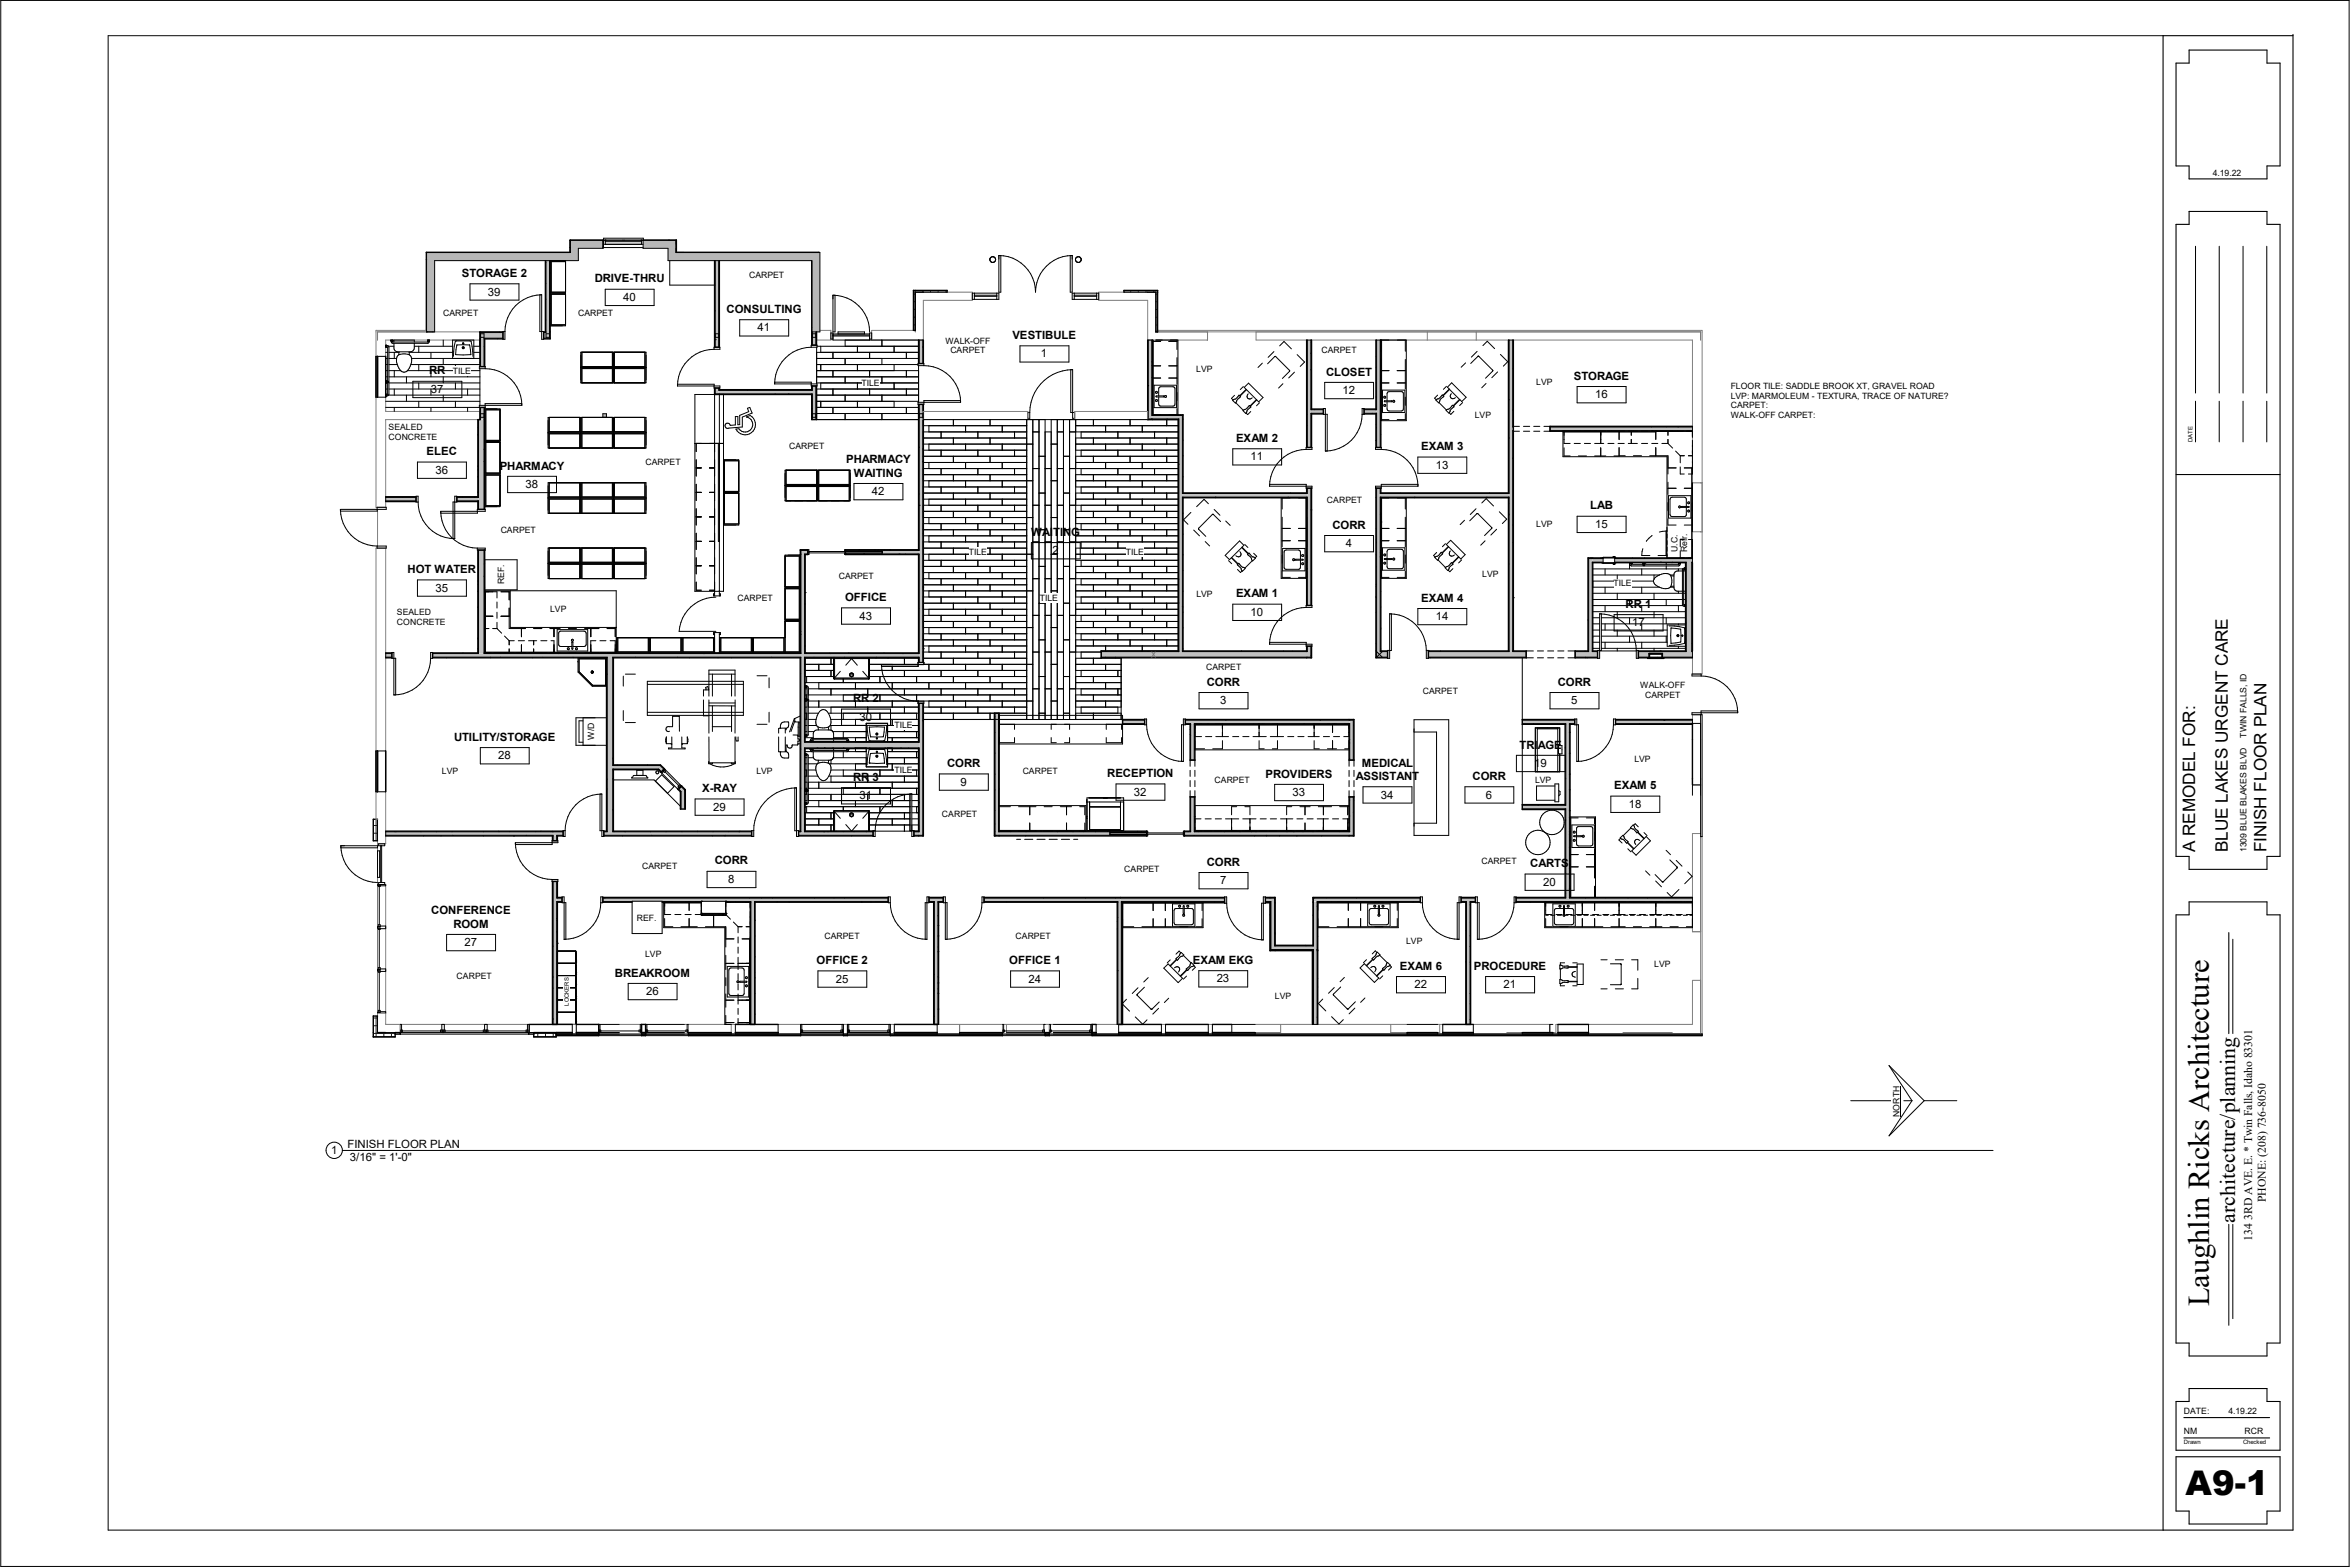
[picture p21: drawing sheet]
<svg xmlns="http://www.w3.org/2000/svg" width="914mm" height="610mm" viewBox="0 0 914 610" stroke-linecap="round" stroke-linejoin="round" font-family="sans-serif">
<defs><g id="words">
<g font-size="13.2">
<text x="850.4" y="581.7">A9</text>
<text x="869.5" y="581.7">-</text>
<text x="874" y="581.7">1</text>
</g>
<text font-size="11.8" x="859.6" y="508.3" transform="rotate(-90 859.6 508.3)">Laughlin Ricks Architecture</text>
<text font-size="8.4" x="869.7" y="475.7" transform="rotate(-90 869.7 475.7)">architecture/planning</text>
<g font-size="6.7">
<text x="854.2" y="331.6" transform="rotate(-90 854.2 331.6)">A REMODEL FOR:</text>
<text x="866.9" y="331.6" transform="rotate(-90 866.9 331.6)">BLUE LAKES URGENT CARE</text>
<text x="882" y="331.6" transform="rotate(-90 882 331.6)">FINISH FLOOR PLAN</text>
</g>
<g font-size="4.6">
<text x="881.7" y="467.7" transform="rotate(-90 881.7 467.7)">PHONE: (208) 736-8050</text>
<text x="876.3" y="482.6" transform="rotate(-90 876.3 482.6)">134 3RD AVE. E. * Twin Falls, Idaho 83301</text>
</g>
<g font-size="4.4">
<text x="179.7" y="107.8">STORAGE 2</text>
<text x="231.4" y="109.9">DRIVE-THRU</text>
<text x="189.8" y="115">39</text>
<text x="242.4" y="117.1">40</text>
<text x="282.7" y="121.7">CONSULTING</text>
<text x="294.8" y="128.9">41</text>
<text x="393.9" y="131.9">VESTIBULE</text>
<text x="405" y="139.1">1</text>
<text x="167" y="145.7">RR</text>
<text x="516" y="146.1">CLOSET</text>
<text x="612.4" y="147.7">STORAGE</text>
<text x="167.6" y="152.9">37</text>
<text x="522.4" y="153.3">12</text>
<text x="620.6" y="154.9">16</text>
<text x="480.9" y="171.9">EXAM 2</text>
<text x="166" y="177.1">ELEC</text>
<text x="486.6" y="179.1">11</text>
<text x="553" y="175.2">EXAM 3</text>
<text x="169.4" y="184.3">36</text>
<text x="194.4" y="182.7">PHARMACY</text>
<text x="329.2" y="180.3">PHARMACY</text>
<text x="332.3" y="185.4">WAITING</text>
<text x="558.7" y="182.4">13</text>
<text x="204.5" y="189.9">38</text>
<text x="339.3" y="192.6">42</text>
<text x="618.7" y="198.2">LAB</text>
<text x="401.3" y="208.4">WAITING</text>
<text x="518.5" y="205.7">CORR</text>
<text x="620.6" y="205.4">15</text>
<text x="409.5" y="215.6">2</text>
<text x="523.6" y="212.9">4</text>
<text x="158.6" y="222.9">HOT WATER</text>
<text x="169.4" y="230.1">35</text>
<text x="328.8" y="233.8">OFFICE</text>
<text x="480.9" y="232.4">EXAM 1</text>
<text x="486.6" y="239.6">10</text>
<text x="553" y="234.1">EXAM 4</text>
<text x="632.5" y="236.4">RR 1</text>
<text x="334.4" y="241">43</text>
<text x="558.7" y="241.3">14</text>
<text x="635" y="243.6">17</text>
<text x="469.6" y="266.7">CORR</text>
<text x="606.1" y="266.7">CORR</text>
<text x="331.9" y="273.2">RR 2</text>
<text x="474.7" y="274">3</text>
<text x="611.3" y="274">5</text>
<text x="334.4" y="280.4">30</text>
<text x="176.7" y="288.2">UTILITY/STORAGE</text>
<text x="591.3" y="291.2">TRIAGE</text>
<text x="193.8" y="295.4">28</text>
<text x="368.5" y="298.4">CORR</text>
<text x="529.9" y="298.3">MEDICAL</text>
<text x="597" y="298.4">19</text>
<text x="331.9" y="303.7">RR 3</text>
<text x="373.7" y="305.6">9</text>
<text x="430.8" y="302.3">RECEPTION</text>
<text x="492.4" y="302.5">PROVIDERS</text>
<text x="527.6" y="303.4">ASSISTANT</text>
<text x="573" y="303.4">CORR</text>
<text x="273.2" y="308.1">X-RAY</text>
<text x="334.4" y="310.9">31</text>
<text x="441.2" y="309.5">32</text>
<text x="502.9" y="309.7">33</text>
<text x="537.3" y="310.6">34</text>
<text x="578.2" y="310.6">6</text>
<text x="628.1" y="307.1">EXAM 5</text>
<text x="277.5" y="315.3">29</text>
<text x="633.8" y="314.3">18</text>
<text x="278.1" y="336.3">CORR</text>
<text x="469.6" y="336.8">CORR</text>
<text x="595.5" y="337.4">CARTS</text>
<text x="283.3" y="343.5">8</text>
<text x="474.7" y="344">7</text>
<text x="600.4" y="344.6">20</text>
<text x="167.8" y="355.7">CONFERENCE</text>
<text x="176.4" y="360.9">ROOM</text>
<text x="180.7" y="368.1">27</text>
<text x="317.8" y="375">OFFICE 2</text>
<text x="392.7" y="375">OFFICE 1</text>
<text x="464.2" y="374.9">EXAM EKG</text>
<text x="544.7" y="377.2">EXAM 6</text>
<text x="573.4" y="377.2">PROCEDURE</text>
<text x="239.3" y="379.9">BREAKROOM</text>
<text x="325.2" y="382.3">25</text>
<text x="400.2" y="382.3">24</text>
<text x="473.4" y="382.1">23</text>
<text x="251.4" y="387.1">26</text>
<text x="550.4" y="384.4">22</text>
<text x="585" y="384.4">21</text>
<text x="128.9" y="448.9">1</text>
<text x="135.2" y="446.7">FINISH FLOOR PLAN</text>
<text x="136.2" y="451.8">3/16&quot; = 1'-0&quot;</text>
</g>
<g font-size="3.4">
<text x="861" y="68.5">4.19.22</text>
<text x="291.5" y="108">CARPET</text>
<text x="172.4" y="122.8">CARPET</text>
<text x="224.9" y="122.8">CARPET</text>
<text x="367.9" y="133.6">WALK-OFF</text>
<text x="369.8" y="137.5">CARPET</text>
<text x="514.2" y="137.5">CARPET</text>
<text x="176.2" y="145.4">TILE</text>
<text x="465.5" y="144.6">LVP</text>
<text x="597.8" y="149.9">LVP</text>
<text x="335.3" y="150.2">TILE</text>
<text x="673.4" y="151.2">FLOOR TILE: SADDLE BROOK XT, GRAVEL ROAD</text>
<text x="673.4" y="155.1">LVP: MARMOLEUM -</text>
<text x="707" y="155.1">TEXTURA, TRACE OF NATURE?</text>
<text x="673.4" y="158.9">CARPET:</text>
<text x="151.2" y="167.3">SEALED</text>
<text x="573.9" y="162.7">LVP</text>
<text x="673.4" y="162.7">WALK-OFF CARPET:</text>
<text x="151.2" y="171.1">CONCRETE</text>
<text x="307" y="174.5">CARPET</text>
<text x="251.2" y="180.8">CARPET</text>
<text x="516.3" y="195.5">CARPET</text>
<text x="194.8" y="207.3">CARPET</text>
<text x="597.8" y="204.9">LVP</text>
<text x="377" y="215.9">TILE</text>
<text x="438.1" y="215.9">TILE</text>
<text x="652.7" y="214.7" transform="rotate(-90 652.7 214.7)">U.C.</text>
<text x="656.5" y="214.9" transform="rotate(-90 656.5 214.9)">Refr.</text>
<text x="196.2" y="227.4" transform="rotate(-90 196.2 227.4)">REF.</text>
<text x="326.3" y="225.1">CARPET</text>
<text x="576.7" y="224.4">LVP</text>
<text x="287" y="233.6">CARPET</text>
<text x="404.6" y="233.6">TILE</text>
<text x="465.5" y="232.2">LVP</text>
<text x="627.9" y="228.1">TILE</text>
<text x="154.5" y="239.4">SEALED</text>
<text x="214.1" y="238.2">LVP</text>
<text x="154.5" y="243.2">CONCRETE</text>
<text x="469.3" y="260.8">CARPET</text>
<text x="553.6" y="269.9">CARPET</text>
<text x="638.3" y="267.8">WALK-OFF</text>
<text x="640.2" y="271.7">CARPET</text>
<text x="231.2" y="287.9" transform="rotate(-90 231.2 287.9)">W/D</text>
<text x="348.1" y="283">TILE</text>
<text x="874.2" y="287" transform="rotate(-90 874.2 287)">TWIN FALLS, ID</text>
<text x="636" y="296.5">LVP</text>
<text x="172" y="301.1">LVP</text>
<text x="294.3" y="301.1">LVP</text>
<text x="348.1" y="300.7">TILE</text>
<text x="397.9" y="301.1">CARPET</text>
<text x="472.6" y="304.6">CARPET</text>
<text x="597.3" y="304.6">LVP</text>
<text x="366.5" y="318">CARPET</text>
<text x="874.2" y="331.6" transform="rotate(-90 874.2 331.6)">1309 BLUE BLAKES BLVD</text>
<text x="249.9" y="338.1">CARPET</text>
<text x="437.5" y="339.1">CARPET</text>
<text x="576.5" y="336.3">CARPET</text>
<text x="247.8" y="358.1">REF.</text>
<text x="320.8" y="365.5">CARPET</text>
<text x="395.2" y="365.5">CARPET</text>
<text x="547.2" y="367.4">LVP</text>
<text x="251" y="372.1">LVP</text>
<text x="643.7" y="376">LVP</text>
<text x="177.7" y="380.9">CARPET</text>
<text x="496.1" y="388.5">LVP</text>
<text x="739.1" y="434.5" transform="rotate(-90 739.1 434.5)">NORTH</text>
<text x="849.8" y="550.2">DATE:</text>
<text x="867.1" y="550.2">4.19.22</text>
<text x="849.8" y="558">NM</text>
<text x="873.4" y="558">RCR</text>
</g>
<g font-size="2.3">
<text x="853.1" y="172" transform="rotate(-90 853.1 172)">DATE</text>
<text x="221.3" y="391.2" transform="rotate(-90 221.3 391.2)">LOCKERS</text>
<text x="849.8" y="561.8">Drawn</text>
<text x="872.8" y="561.8">Checked</text>
</g>
</g></defs>
<path d="M587.2 132.3h1.4v121.2h-1.4z" fill="#c0c0c0"/>
<g fill="#fff">
<path d="M510.1 132.3h.2v123.6h-.2z"/>
<path d="M508.4 132.3h.3v121.2h-.3z"/>
</g>
<path d="M508.7 132.3h1.4v123.4h-1.4z" fill="#c0c0c0"/>
<g fill="#fff">
<path d="M428.5 253.2h79.9v.3h-79.9z"/>
<path d="M428.6 255.7h81.5v.2h-81.5z"/>
</g>
<path d="M428.5 253.5h80.2v2.2h-80.2z" fill="#c0c0c0"/>
<g fill="#fff">
<path d="M460.1 161.4h.2v91.8h-.2z"/>
<path d="M458.5 163h.2v90.2h-.2z"/>
</g>
<path d="M458.7 161.6h1.4v91.9h-1.4z" fill="#c0c0c0"/>
<g fill="#fff">
<path d="M150.1 193.3h35.8v.2h-35.8z"/>
<path d="M150.1 194.9h35.8v.2h-35.8z"/>
</g>
<path d="M150.1 193.5h36.1v1.4h-36.1z" fill="#c0c0c0"/>
<g fill="#fff">
<path d="M185.9 163.2h.3v90.8h-.3z"/>
<path d="M188.3 163.2h.3v90.8h-.3z"/>
</g>
<path d="M186.2 163.2h2.1v91.1h-2.1z" fill="#c0c0c0"/>
<g fill="#fff">
<path d="M357.2 141.4h2.3v15.9h-2.3z"/>
<path d="M359.5 155.8h14.3v.7h-14.3z"/>
<path d="M379.1 114.9h8.8v.4h-8.8z"/>
<path d="M418 114.9h8.7v.4h-8.7z"/>
<path d="M378.3 114h49.2v2.5h-49.2z"/>
<path d="M379.1 114h8.8v2.5h-8.8z"/>
<path d="M418 114h8.7v2.5h-8.7z"/>
<path d="M510.9 349.1h147.6v.3h-147.6z"/>
<path d="M512.5 350.7h146v.3h-146z"/>
</g>
<path d="M511.1 349.4h147.4v1.3h-147.4z" fill="#c0c0c0"/>
<g fill="#fff">
<path d="M570.4 351h.2v47.5h-.2z"/>
<path d="M572 351h.2v47.5h-.2z"/>
</g>
<path d="M570.6 350.7h1.4v47.8h-1.4z" fill="#c0c0c0"/>
<g fill="#fff">
<path d="M365 351h.2v47.5h-.2z"/>
<path d="M363.3 351h.3v47.5h-.3z"/>
</g>
<path d="M363.6 350.7h1.4v47.8h-1.4z" fill="#c0c0c0"/>
<g fill="#fff">
<path d="M216.6 325.2h.3v73.3h-.3z"/>
<path d="M215 325.2h.2v73.3h-.2z"/>
</g>
<path d="M215.2 325h1.4v73.5h-1.4z" fill="#c0c0c0"/>
<g fill="#fff">
<path d="M161.9 193h15.9v2.3h-15.9z"/>
<path d="M221.8 93.4l12.9 .1z"/>
<path d="M234.7 96.1v.2z"/>
</g>
<path d="M234.7 93.9v2.2" fill="none" stroke="#c0c0c0" stroke-width=".39"/>
<g fill="#fff">
<path d="M234.7 93.5v.2z"/>
<path d="M234.7 93.4h15.5v2.9h-15.5z"/>
<path d="M221.8 93.5l.1 4.7z"/>
<path d="M185.7 198.2h3.1v15.8h-3.1z"/>
<path d="M150.1 254h207.3v.3h-207.3z"/>
<path d="M150.1 255.7h207.3v.2h-207.3z"/>
</g>
<path d="M150.1 254.3h207.6v1.4h-207.6z" fill="#c0c0c0"/>
<g fill="#fff">
<path d="M460.3 191.8h48.1v.2h-48.1z"/>
<path d="M460.3 193.4h48.1v.2h-48.1z"/>
</g>
<path d="M460.1 192h48.6v1.4h-48.6z" fill="#c0c0c0"/>
<g fill="#fff">
<path d="M510.3 160.8h25.1v.2h-25.1z"/>
<path d="M510.3 159.1h25.1v.3h-25.1z"/>
</g>
<path d="M510.1 159.4h25.5v1.4h-25.5z" fill="#c0c0c0"/>
<g fill="#fff">
<path d="M512.5 351h.2v18.6h-.2z"/>
<path d="M510.9 349.4h.2v18.6h-.2z"/>
</g>
<path d="M511.1 350.7h1.4v18.7h-1.4z" fill="#c0c0c0"/>
<g fill="#fff">
<path d="M234.9 93.4h15.3v1.6h-15.3z"/>
<path d="M235.5 93.4h14.1v.6h-14.1z"/>
<path d="M234.9 92.7h15.4v2.3h-15.4z"/>
<path d="M260.6 101.4h17.4v9.5h-17.4z"/>
<path d="M282.1 158.5h11.9v10.6h-11.9z"/>
<path d="M658.4 262.2h3.5v15.8h-3.5z"/>
<path d="M436.8 279.9h89.8v.3h-89.8z"/>
<path d="M436.8 281.5h88.1v.3h-88.1z"/>
</g>
<path d="M436.8 280.2h88.4v1.3h-88.4z" fill="#c0c0c0"/>
<g fill="#fff">
<path d="M291.9 351h.3v47.5h-.3z"/>
<path d="M293.6 351h.2v47.5h-.2z"/>
</g>
<path d="M292.2 350.7h1.4v47.8h-1.4z" fill="#c0c0c0"/>
<g fill="#fff">
<path d="M524.9 281.5h.3v42.1h-.3z"/>
<path d="M526.6 279.9h.2v45.3h-.2z"/>
</g>
<path d="M525.2 280.2h1.4v44.8h-1.4z" fill="#c0c0c0"/>
<g fill="#fff">
<path d="M535.2 174.1h2.3v15.8h-2.3z"/>
<path d="M238.4 255.9h.3v67.4h-.3z"/>
<path d="M236 255.9h.3v67.4h-.3z"/>
</g>
<path d="M236.3 255.7h2.1v67.9h-2.1z" fill="#c0c0c0"/>
<g fill="#fff">
<path d="M313 255.9h.3v67.4h-.3z"/>
<path d="M311.4 255.9h.2v67.4h-.2z"/>
</g>
<path d="M311.6 255.7h1.4v67.9h-1.4z" fill="#c0c0c0"/>
<g fill="#fff">
<path d="M386.9 279.9h.3v45.3h-.3z"/>
<path d="M388.5 279.9h.3v43.7h-.3z"/>
</g>
<path d="M387.2 277.5h1.3v47.5h-1.3z" fill="#c0c0c0"/>
<g fill="#fff">
<path d="M387.2 325h139.4v.2h-139.4z"/>
<path d="M388.8 323.3h136.1v.3h-136.1z"/>
</g>
<path d="M388.5 323.6h136.7v1.4h-136.7z" fill="#c0c0c0"/>
<g fill="#fff">
<path d="M464.7 281.8h.2v41.5h-.2z"/>
<path d="M463.1 281.8h.2v41.5h-.2z"/>
</g>
<path d="M463.3 281.5h1.4v42.1h-1.4z" fill="#c0c0c0"/>
<g fill="#fff">
<path d="M313.3 288.5h44.1v.3h-44.1z"/>
<path d="M313.3 291h44.1v.2h-44.1z"/>
</g>
<path d="M313 288.8h44.7v2.2h-44.7z" fill="#c0c0c0"/>
<g fill="#fff">
<path d="M357.2 257.7h2.3v15.9h-2.3z"/>
<path d="M339.7 323.1h15.9v2.3h-15.9z"/>
<path d="M337.1 291.2h8.3v7.1h-8.3z"/>
<path d="M337.1 281.4h8.3v7.1h-8.3z"/>
<path d="M316.4 291.2h8v12.5h-8z"/>
<path d="M316.4 276.1h8v12.4h-8z"/>
<path d="M313.3 307.1l.1 .4z"/>
<path d="M313.3 307.5l.1 .3z"/>
<path d="M313.9 307.2h.5v.5h-.5z"/>
<path d="M313.6 307.5l.3 .2z"/>
<path d="M313.6 307.3l.3 .2z"/>
<path d="M313.4 307.5l.2 .2z"/>
<path d="M313.4 307.2l.2 .3z"/>
<path d="M329.6 291.5h.6v.3h-.6z"/>
<path d="M329.5 291.8h.7v.6h-.7z"/>
<path d="M316 291.9h13.5v.5h-13.5z"/>
<path d="M315.4 291.8h.6v.6h-.6z"/>
<path d="M315.4 291.5h.5v.3h-.5z"/>
<path d="M315.3 291.2h.7v.3h-.7z"/>
<path d="M313.6 293.3h.3v.5h-.3z"/>
<path d="M313.9 293.3h.6v.7h-.6z"/>
<path d="M314 294h.5v18.2h-.5z"/>
<path d="M313.9 312.2h.6v.6h-.6z"/>
<path d="M313.6 312.4h.3v.4h-.3z"/>
<path d="M313.3 293.2h.3v.8h-.3z"/>
<path d="M313.3 312.2h.3v.8h-.3z"/>
<path d="M329.5 291.2h.8v.3h-.8z"/>
<path d="M313.3 271.9l.1 .3z"/>
<path d="M313.3 272.2l.1 .5z"/>
<path d="M313.9 272h.5v.5h-.5z"/>
<path d="M313.6 272l.3 .2z"/>
<path d="M313.6 272.2l.3 .3z"/>
<path d="M313.4 272l.2 .2z"/>
<path d="M313.4 272.2l.2 .3z"/>
<path d="M329.6 288h.6v.2h-.6z"/>
<path d="M329.5 287.3h.6v.7h-.6z"/>
<path d="M316 287.3h13.5v.5h-13.5z"/>
<path d="M315.4 287.3h.6v.7h-.6z"/>
<path d="M315.4 288h.5v.2h-.5z"/>
<path d="M315.3 288.2h.7v.3h-.7z"/>
<path d="M313.6 285.9h.3v.5h-.3z"/>
<path d="M313.9 285.8h.6v.6h-.6z"/>
<path d="M314 267.5h.5v18.3h-.5z"/>
<path d="M313.9 266.9h.6v.6h-.6z"/>
<path d="M313.6 266.9h.3v.5h-.3z"/>
<path d="M313.3 285.8h.3v.8h-.3z"/>
<path d="M313.3 266.7h.3v.8h-.3z"/>
<path d="M329.5 288.2h.8v.3h-.8z"/>
<path d="M514.9 158.9h15.9v2.3h-15.9z"/>
<path d="M508.2 235.5h2.3v15.9h-2.3z"/>
<path d="M574.1 348.9h15.8v2.3h-15.8z"/>
<path d="M552.7 348.9h15.8v2.3h-15.8z"/>
<path d="M367 348.9h15.9v2.3h-15.9z"/>
<path d="M345.6 348.9h15.9v2.3h-15.9z"/>
<path d="M214.8 327.1h2.3v15.8h-2.3z"/>
<path d="M219.1 323.1h15.8v2.3h-15.8z"/>
<path d="M292.5 323.1h18.2v2.3h-18.2z"/>
<path d="M388.8 278.3h48v11.1h-48z"/>
<path d="M524.9 295.7h1.9v14.3h-1.9z"/>
<path d="M445.4 279.7h15.8v2.3h-15.8z"/>
<path d="M399.9 160.5h18.3v2.2h-18.3z"/>
<path d="M416.6 143.8h.8v16.7h-.8z"/>
<path d="M150.1 323.3h207.3v.3h-207.3z"/>
<path d="M150.1 325h209v.2h-209z"/>
</g>
<path d="M150.1 323.6h207.6v1.4h-207.6z" fill="#c0c0c0"/>
<g fill="#fff">
<path d="M357.4 132.3h.3v191.3h-.3z"/>
<path d="M359.1 132.3h.2v192.9h-.2z"/>
</g>
<path d="M357.7 132.3h1.4v192.7h-1.4z" fill="#c0c0c0"/>
<g fill="#fff">
<path d="M617.9 217h.3v36.2h-.3z"/>
<path d="M619.5 218.7h.3v34.5h-.3z"/>
</g>
<path d="M618.2 217.3h1.3v36.2h-1.3z" fill="#c0c0c0"/>
<g fill="#fff">
<path d="M146.9 331h.8v10.3h-.8z"/>
<path d="M147.3 328.3h2.4v15.8h-2.4z"/>
<path d="M148.1 329h.4v14.3h-.4z"/>
<path d="M508.2 174.1h2.3v15.8h-2.3z"/>
<path d="M641.7 254.2h5.2v1.5h-5.2z"/>
<path d="M535.4 255.7h123.1v.2h-123.1z"/>
<path d="M537 253.2h121.5v.3h-121.5z"/>
</g>
<path d="M535.6 253.5h122.9v2.2h-122.9z" fill="#c0c0c0"/>
<g fill="#fff">
<path d="M537 132.3h.3v120.9h-.3z"/>
<path d="M535.4 132.3h.2v123.4h-.2z"/>
</g>
<path d="M535.6 132.3h1.4v121.2h-1.4z" fill="#c0c0c0"/>
<g fill="#fff">
<path d="M446.6 132.3h.2v30.9h-.2z"/>
<path d="M448.2 132.3h.2v29.3h-.2z"/>
</g>
<path d="M446.8 132.3h1.4v30.7h-1.4z" fill="#c0c0c0"/>
<g fill="#fff">
<path d="M592.3 281.5h66.2v.3h-66.2z"/>
<path d="M592.3 279.9h66.2v.3h-66.2z"/>
</g>
<path d="M592.3 280.2h66.2v1.3h-66.2z" fill="#c0c0c0"/>
<g fill="#fff">
<path d="M619.8 218.7h38.7v.2h-38.7z"/>
<path d="M618.2 217h40.3v.3h-40.3z"/>
</g>
<path d="M619.5 217.3h39v1.4h-39z" fill="#c0c0c0"/>
<g fill="#fff">
<path d="M655.9 218.9h.2v34.3h-.2z"/>
<path d="M658.3 218.9h.2v34.3h-.2z"/>
</g>
<path d="M656.1 218.7h2.2v34.8h-2.2z" fill="#c0c0c0"/>
<g fill="#fff">
<path d="M643.4 222.1h12.5v7.9h-12.5z"/>
<path d="M639.6 218.9l.4 .1z"/>
<path d="M639.2 218.9l.4 .1z"/>
<path d="M639.4 219.3l.2 .3z"/>
<path d="M639.6 219.3l.2 .3z"/>
<path d="M639.4 219l.2 .3z"/>
<path d="M639.6 219l.3 .3z"/>
<path d="M639.4 219.6h.5v.4h-.5z"/>
<path d="M655.3 235.3h.3v.5h-.3z"/>
<path d="M654.6 235.2h.7v.6h-.7z"/>
<path d="M654.6 221.7h.5v13.5h-.5z"/>
<path d="M654.6 221.1h.7v.6h-.7z"/>
<path d="M655.3 221.1h.3v.4h-.3z"/>
<path d="M655.6 220.9h.3v.8h-.3z"/>
<path d="M653.2 219.2h.6v.3h-.6z"/>
<path d="M653.1 219.5h.6v.6h-.6z"/>
<path d="M634.8 219.7h18.3v.4h-18.3z"/>
<path d="M634.2 219.5h.6v.6h-.6z"/>
<path d="M634.2 219.2h.5v.3h-.5z"/>
<path d="M653.1 218.9h.8v.3h-.8z"/>
<path d="M634.1 218.9h.7v.3h-.7z"/>
<path d="M655.6 235.2h.3v.8h-.3z"/>
<path d="M648.7 243.1h7.2v8.3h-7.2z"/>
<path d="M621.6 253h15.9v3.1h-15.9z"/>
<path d="M608.2 167.8h50.3v49.2h-50.3z"/>
<path d="M623.4 217h5.3z"/>
<path d="M623.4 218.9l5.3 .1z"/>
<path d="M627.8 216.5l.2 .3z"/>
<path d="M627.8 216.5v.3z"/>
<path d="M627.8 219.2l.2 .2z"/>
<path d="M623.8 216.8h4.5v2.4h-4.5z"/>
<path d="M593.9 253.2h19v2.7h-19z"/>
<path d="M434.7 351h.3v47.5h-.3z"/>
<path d="M436.5 351.2h.3v47.3h-.3z"/>
<path d="M436.3 350.7h.2v47.8h-.2z"/>
</g>
<path d="M435 350.7h1.3v47.8h-1.3z" fill="#c0c0c0"/>
<g fill="#fff">
<path d="M436 349.1h59.9v.3h-59.9z"/>
<path d="M436.5 350.9h57.6v.3h-57.6z"/>
<path d="M436.5 350.7h57.9v.2h-57.9z"/>
</g>
<path d="M436 349.4h58.5v1.3h-58.5z" fill="#c0c0c0"/>
<g fill="#fff">
<path d="M230 261.1h.8v.7h-.8z"/>
<path d="M224.9 255.9h11.1v11.1h-11.1z"/>
<path d="M225.3 256.3h10.3v10.3h-10.3z"/>
<path d="M495.9 349.1h.3v18.9h-.3z"/>
<path d="M494.1 350.9h.3v18.9h-.3z"/>
<path d="M494.4 350.7l.1 18.9z"/>
</g>
<path d="M494.5 349.4h1.4v20h-1.4z" fill="#c0c0c0"/>
<g fill="#fff">
<path d="M496.2 367.7h14.7v.3h-14.7z"/>
<path d="M494.4 369.6h18.3v.2h-18.3z"/>
<path d="M494.5 369.4l16.6 .2z"/>
</g>
<path d="M495.9 368h15.2v1.4h-15.2z" fill="#c0c0c0"/>
<g fill="#fff">
<path d="M510.7 369.8h.2v28.7h-.2z"/>
<path d="M512.5 369.8h.2v28.7h-.2z"/>
</g>
<path d="M511.1 369.4h1.4v29.1h-1.4z" fill="#c0c0c0"/>
<g fill="#fff">
<path d="M510.9 369.6l.2 28.9z"/>
<path d="M537.3 191.8h49.7v.2h-49.7z"/>
<path d="M537.3 193.4h49.7v.2h-49.7z"/>
</g>
<path d="M537 192h50.2v1.4h-50.2z" fill="#c0c0c0"/>
<g fill="#fff">
<path d="M539.9 253h15.9v3.1h-15.9z"/>
<path d="M446.8 163h11.7v.2h-11.7z"/>
<path d="M448.4 161.4h11.7v.2h-11.7z"/>
</g>
<path d="M448.2 161.6h10.5v1.4h-10.5z" fill="#c0c0c0"/>
<g fill="#fff">
<path d="M476.5 348.9h15.9v2.5h-15.9z"/>
<path d="M388.8 313.4h33.7v9.9h-33.7z"/>
<path d="M226.9 279.2h9.1v10.7h-9.1z"/>
<path d="M224.1 279.2h2.8v10.7h-2.8z"/>
<path d="M206 398.5h16.7v3.2h-16.7z"/>
<path d="M224.2 398.5h8.8v3.2h-8.8z"/>
<path d="M233 398.5h7.9v3.2h-7.9z"/>
<path d="M249.6 398.5h1.6v3.2h-1.6z"/>
<path d="M251.2 398.5h15.1v3.2h-15.1z"/>
<path d="M286.1 398.5h16.7v3.2h-16.7z"/>
<path d="M311.5 398.5h16.7v3.2h-16.7z"/>
<path d="M329.7 398.5h16.7v3.2h-16.7z"/>
<path d="M348 398.5h16.7v3.2h-16.7z"/>
<path d="M424.9 398.5h1.6v3.2h-1.6z"/>
<path d="M409.9 398.5h15v3.2h-15z"/>
<path d="M435.3 398.5h16.6v3.2h-16.6z"/>
<path d="M479.3 398.5h9.1v3.2h-9.1z"/>
<path d="M471.8 398.5h7.5v3.2h-7.5z"/>
<path d="M453.5 398.5h16.7v3.2h-16.7z"/>
<path d="M547.5 398.5h11.9v3.2h-11.9z"/>
<path d="M561.4 398.5h11.9v3.2h-11.9z"/>
<path d="M603 398.5h1.2v3.2h-1.2z"/>
<path d="M606.2 398.5h11.9v3.2h-11.9z"/>
<path d="M238.7 299.2h17.8v.2h-17.8z"/>
<path d="M238.7 297.6h18.5v.2h-18.5z"/>
</g>
<path d="M238.4 297.8h19.9v1.4h-19.9z" fill="#c0c0c0"/>
<g fill="#fff">
<path d="M258.1 299.1h.8v.3h-.8z"/>
<path d="M266.4 307h.3v7.7h-.3z"/>
<path d="M264.8 307.6h.2v7.1h-.2z"/>
</g>
<path d="M265 306h1.4v8.7h-1.4z" fill="#c0c0c0"/>
<g fill="#fff">
<path d="M264.8 305.4h.5v.8h-.5z"/>
<path d="M256.2 299.4h8.6v8.5h-8.6z"/>
</g>
<path d="M256.3 299.2h8.7v8.6h-8.7z" fill="#c0c0c0"/>
<g fill="#fff">
<path d="M257 297.8h9.4v9.5h-9.4z"/>
<path d="M257.2 299.4h7.6v7.7h-7.6z"/>
<path d="M152.5 253.8h15.8v2.3h-15.8z"/>
<path d="M446.2 323.3h14.6v1.9h-14.6z"/>
<path d="M446.2 324h14.3v.5h-14.3z"/>
<path d="M463.1 295.7h1.8v14.3h-1.8z"/>
<path d="M464.9 281.8h60v9.9h-60z"/>
<path d="M464.9 313.4h60v9.9h-60z"/>
<path d="M592.3 314.7h16.7v.2h-16.7z"/>
<path d="M592.3 313h16.7v.3h-16.7z"/>
</g>
<path d="M592.3 313.3h17v1.4h-17z" fill="#c0c0c0"/>
<g fill="#fff">
<path d="M609 281.8h.3v67.3h-.3z"/>
<path d="M610.7 281.8h.2v67.3h-.2z"/>
</g>
<path d="M609.3 281.5h1.4v67.9h-1.4z" fill="#c0c0c0"/>
<g fill="#fff">
<path d="M597.4 283.2h9.5v17h-9.5z"/>
<path d="M606.4 291.7h1.4v1.6h-1.4z"/>
<path d="M606.4 290.1h1.4v1.6h-1.4z"/>
<path d="M612.7 279.7h15.9v2.3h-15.9z"/>
<path d="M641.7 254.4h5.2v1.3h-5.2z"/>
<path d="M641.9 255.9h4.7v.3h-4.7z"/>
<path d="M641.1 255.9h6.3v.3h-6.3z"/>
<path d="M649.2 192.8h8.7v8.7h-8.7z"/>
<path d="M145.2 403.3l71.2 .1z"/>
<path d="M145.3 401.7h71.1v1.6h-71.1z"/>
<path d="M145.3 318.7h1.6v83h-1.6z"/>
<path d="M145.2 318.7l.1 84.6z"/>
<path d="M355.5 113.1h.7v15.4h-.7z"/>
<path d="M355.4 113l.1 15.5z"/>
<path d="M356.2 113.1h94.1v.6h-94.1z"/>
<path d="M355.5 113l94.9 .1z"/>
<path d="M449.7 113.7h.6v14.8h-.6z"/>
<path d="M450.3 113.1l.1 15.4z"/>
<path d="M311.4 213.9h46v.2h-46z"/>
<path d="M313.1 215.5h44.3v.2h-44.3z"/>
</g>
<path d="M311.7 214.1h46v1.4h-46z" fill="#c0c0c0"/>
<g fill="#fff">
<path d="M311.4 214.1h.3v39.9h-.3z"/>
<path d="M313.1 215.7h.2v38.3h-.2z"/>
</g>
<path d="M311.7 215.5h1.4v38.8h-1.4z" fill="#c0c0c0"/>
<g fill="#fff">
<path d="M314.3 213.9h14.7v1.8h-14.7z"/>
<path d="M314.7 214.5h14.3v.6h-14.3z"/>
<path d="M146.3 129.1h.6v189.6h-.6z"/>
<path d="M146.3 138.6h.6v15.9h-.6z"/>
<path d="M146.3 292.1h.6v15.9h-.6z"/>
<path d="M408.3 401.7h1.6v.6h-1.6z"/>
<path d="M266.3 401.7h1.6v.6h-1.6z"/>
<path d="M240.9 401.7h8.7v.6h-8.7z"/>
<path d="M390.1 401.7h1.5v.6h-1.5z"/>
<path d="M222.7 401.7h439v.6h-439z"/>
<path d="M324.4 256.2h13.9v7.9h-13.9z"/>
<path d="M324.4 315.4h13.9v7.9h-13.9z"/>
<path d="M661.7 278h.6v47.5h-.6z"/>
<path d="M648.3 206.6h.3v9.5h-.3z"/>
<path d="M601 351h57.5v9.9h-57.5z"/>
<path d="M606.9 375h9.1v8h-9.1z"/>
<path d="M611.7 374.9h19.1v8.2h-19.1z"/>
<path d="M612.8 373.4h13.9v11.3h-13.9z"/>
<path d="M604.2 351.6h8.7v8.8h-8.7z"/>
<path d="M512.7 351h31.4v9.9h-31.4z"/>
<path d="M529.2 370.4h11.8v11.7h-11.8z"/>
<path d="M518.8 376h16.6v16.6h-16.6z"/>
<path d="M521 374.4h16v16h-16z"/>
<path d="M452.8 370.5h11.8v11.7h-11.8z"/>
<path d="M442.4 376.1h16.6v16.5h-16.6z"/>
<path d="M444.7 374.5h15.9v15.9h-15.9z"/>
<path d="M532.2 351.6h8.7v8.8h-8.7z"/>
<path d="M436.8 351.2h31.3v9.7h-31.3z"/>
<path d="M456.2 351.6h8.7v8.8h-8.7z"/>
<path d="M476.7 210.4h11.8v11.8h-11.8z"/>
<path d="M466.3 200.1h16.6v16.5h-16.6z"/>
<path d="M468.5 202.3h16v15.9h-16z"/>
<path d="M537.3 193.7h9.9v31.3h-9.9z"/>
<path d="M537.9 213.1h8.8v8.7h-8.8z"/>
<path d="M537.3 132.3h9.9v31.4h-9.9z"/>
<path d="M537.9 151.8h8.8v8.7h-8.8z"/>
<path d="M558.7 148.9h11.8v11.8h-11.8z"/>
<path d="M564.3 138.6h16.6v16.5h-16.6z"/>
<path d="M562.7 140.8h16v15.9h-16z"/>
<path d="M558.3 210.2h11.8v11.7h-11.8z"/>
<path d="M563.9 199.8h16.6v16.5h-16.6z"/>
<path d="M562.3 202h16v15.9h-16z"/>
<path d="M498.5 193.7h9.9v31.3h-9.9z"/>
<path d="M499.1 213.4h8.7v8.7h-8.7z"/>
<path d="M610.9 317.8h9.9v31.3h-9.9z"/>
<path d="M611.6 320.9h8.8v8.8h-8.8z"/>
<path d="M630.4 320.9h11.8v11.8h-11.8z"/>
<path d="M636 326.5h16.6v16.6h-16.6z"/>
<path d="M634.4 325h16v15.9h-16z"/>
<path d="M418.5 99.9h2.2v1.1h-2.2z"/>
<path d="M418.5 101h2.2v1.1h-2.2z"/>
<path d="M385.1 99.9h2.3v1.1h-2.3z"/>
<path d="M385.2 101h2.2v1.1h-2.2z"/>
<path d="M448.4 132.3h9.9v29.1h-9.9z"/>
<path d="M449.1 149.9h8.7v8.7h-8.7z"/>
<path d="M479.6 149.1h11.8v11.7h-11.8z"/>
<path d="M485.2 138.6h16.6v16.6h-16.6z"/>
<path d="M483.7 140.8h15.9v16h-15.9z"/>
<path d="M550.2 280h13.5v45h-13.5z"/>
<path d="M550.2 284.8h8.8v35.5h-8.8z"/>
<path d="M644.3 167.8h14.2v14.2h-14.2z"/>
<path d="M547.5 401.7h11.9v.6h-11.9z"/>
<path d="M606.2 401.7h11.9v.6h-11.9z"/>
<path d="M592.3 401.7h11.9v.6h-11.9z"/>
<path d="M561.4 401.7h11.9v.6h-11.9z"/>
<path d="M471.8 401.7h16.6v.6h-16.6z"/>
<path d="M453.5 401.7h16.7v.6h-16.7z"/>
<path d="M435.3 401.7h16.6v.6h-16.6z"/>
<path d="M424.9 401.7h1.6v.6h-1.6z"/>
<path d="M409.9 401.7h15v.6h-15z"/>
<path d="M406.7 401.7h1.6v.6h-1.6z"/>
<path d="M391.6 401.7h15.1v.6h-15.1z"/>
<path d="M373.4 401.7h16.7v.6h-16.7z"/>
<path d="M348 401.7h16.7v.6h-16.7z"/>
<path d="M329.7 401.7h16.7v.6h-16.7z"/>
<path d="M311.5 401.7h16.7v.6h-16.7z"/>
<path d="M286.1 401.7h16.7v.6h-16.7z"/>
<path d="M267.9 401.7h16.6v.6h-16.6z"/>
<path d="M249.6 401.7h1.6v.6h-1.6z"/>
<path d="M251.2 401.7h15.1v.6h-15.1z"/>
<path d="M224.2 401.7h8.8v.6h-8.8z"/>
<path d="M233 401.7h7.9v.6h-7.9z"/>
<path d="M216.4 401.7h6.3v.6h-6.3z"/>
<path d="M153.8 401.7h53.9v.6h-53.9z"/>
<path d="M155.7 401.7h50v.6h-50z"/>
<path d="M216.4 402.3h445.9v.6h-445.9z"/>
<path d="M408.3 402.3h16.6v.6h-16.6z"/>
<path d="M251.2 402.3h16.7v.6h-16.7z"/>
<path d="M311.5 402.3h16.7v.6h-16.7z"/>
<path d="M329.7 402.3h16.7v.6h-16.7z"/>
<path d="M233 402.3h16.6v.6h-16.6z"/>
<path d="M390.1 402.3h16.6v.6h-16.6z"/>
<path d="M359.1 160.1h87.5v3.1h-87.5z"/>
<path d="M165.9 98.2h55.9z"/>
<path d="M165.9 98.2v30.9z"/>
<path d="M263.2 98.2h55.5z"/>
<path d="M146.3 128.5h19.6v.6h-19.6z"/>
<path d="M146.9 129.1h39.8v3.2h-39.8z"/>
<path d="M153.3 132.3h7.9v12.5h-7.9z"/>
<path d="M150.1 148.2l.1 .4z"/>
<path d="M150.1 148.6l.1 .4z"/>
<path d="M150.7 148.3h.5v.5h-.5z"/>
<path d="M150.5 148.6l.3 .2z"/>
<path d="M150.5 148.3l.3 .3z"/>
<path d="M150.2 148.6l.3 .2z"/>
<path d="M150.2 148.3l.3 .3z"/>
<path d="M166.5 132.6h.5v.3h-.5z"/>
<path d="M166.4 132.9h.6v.6h-.6z"/>
<path d="M152.9 133.1h13.5v.4h-13.5z"/>
<path d="M152.2 132.9h.7v.6h-.7z"/>
<path d="M152.2 132.6h.5v.3h-.5z"/>
<path d="M152.1 132.3h.8v.3h-.8z"/>
<path d="M150.4 134.5h.3v.4h-.3z"/>
<path d="M150.7 134.5h.6v.6h-.6z"/>
<path d="M150.8 135.1h.5v18.2h-.5z"/>
<path d="M150.7 153.3h.6v.7h-.6z"/>
<path d="M150.4 153.5h.3v.5h-.3z"/>
<path d="M150.1 134.3h.3v.8h-.3z"/>
<path d="M150.1 153.3h.3v.8h-.3z"/>
<path d="M166.4 132.3h.7v.3h-.7z"/>
<path d="M176.1 132.3h8.3v7.1h-8.3z"/>
<path d="M186.7 129.4h.3v33.8h-.3z"/>
<path d="M188.3 131.8h.3v31.4h-.3z"/>
</g>
<path d="M187 131.6h1.3v31.6h-1.3z" fill="#c0c0c0"/>
<g fill="#fff">
<path d="M186.5 142.6h2.3v15.9h-2.3z"/>
<path d="M263.1 93.4l.1 4.8z"/>
<path d="M218.7 348.9h15.9v2.3h-15.9z"/>
<path d="M224 392.5l.1 .7z"/>
<path d="M224 389.8l.1 3.1z"/>
<path d="M216.9 389h7.1v4.8h-7.1z"/>
<path d="M224 387.8l.1 .7z"/>
<path d="M224 385l.1 3.2z"/>
<path d="M216.9 384.3h7.1v4.7h-7.1z"/>
<path d="M224 383l.1 .7z"/>
<path d="M224 380.2l.1 3.2z"/>
<path d="M216.9 379.5h7.1v4.8h-7.1z"/>
<path d="M224 378.2l.1 .7z"/>
<path d="M224 375.5l.1 3.2z"/>
<path d="M216.9 374.7h7.1v4.8h-7.1z"/>
<path d="M224 373.5l.1 .7z"/>
<path d="M224 370.7l.1 3.2z"/>
<path d="M216.9 370h7.1v4.7h-7.1z"/>
<path d="M246 350.6h11.6v12.6h-11.6z"/>
<path d="M272.9 355.9l8.3 .1z"/>
<path d="M282.3 355.3l.1 .6z"/>
<path d="M281.2 355.3h1.1v.6h-1.1z"/>
<path d="M273 355.3h8.2v.6h-8.2z"/>
<path d="M272.9 355.3l.1 .6z"/>
<path d="M282.3 350.6l.1 4.7z"/>
<path d="M273 350.6h9.3v4.7h-9.3z"/>
<path d="M272.9 350.6l.1 4.7z"/>
<path d="M277.7 351h14.2v14.3h-14.2z"/>
<path d="M258.2 351h33.7v47.5h-33.7z"/>
<path d="M224 397.3l.1 .7z"/>
<path d="M224 394.5l.1 3.2z"/>
<path d="M216.9 393.8h7.1v4.7h-7.1z"/>
<path d="M603.1 167.5h55.4v.3h-55.4z"/>
<path d="M603.1 165.9h55.4v.2h-55.4z"/>
</g>
<path d="M588.6 166.1h69.9v1.4h-69.9z" fill="#c0c0c0"/>
<g fill="#fff">
<path d="M588.9 165.9h14.2v1.9h-14.2z"/>
<path d="M188.3 131.6h25.8v.2h-25.8z"/>
<path d="M186.7 129.1h25.7v.3h-25.7z"/>
</g>
<path d="M187 129.4h26.8v2.2h-26.8z" fill="#c0c0c0"/>
<g fill="#fff">
<path d="M213.8 101.4h.3v30.2h-.3z"/>
<path d="M212.2 101.4h.2v27.7h-.2z"/>
</g>
<path d="M212.4 101.4h1.4v28h-1.4z" fill="#c0c0c0"/>
<g fill="#fff">
<path d="M278 101.4h.3v52.1h-.3z"/>
<path d="M279.7 101.4h.2v50.4h-.2z"/>
</g>
<path d="M278.3 101.4h1.4v51.8h-1.4z" fill="#c0c0c0"/>
<g fill="#fff">
<path d="M278.3 153.2h37.5v.3h-37.5z"/>
<path d="M279.9 151.6h35.9v.2h-35.9z"/>
</g>
<path d="M279.7 151.8h36.4v1.4h-36.4z" fill="#c0c0c0"/>
<g fill="#fff">
<path d="M317.5 129.1h.2v34.1h-.2z"/>
<path d="M315.8 129.1h.3v34.1h-.3z"/>
</g>
<path d="M316.1 129.1h1.4v34.1h-1.4z" fill="#c0c0c0"/>
<g fill="#fff">
<path d="M270.4 172.5h11.1v57.5h-11.1z"/>
<path d="M278 230h1.9v1.8h-1.9z"/>
<path d="M278 246.1h1.9v7.9h-1.9z"/>
<path d="M270.4 153.5h11.1v19h-11.1z"/>
<path d="M279.5 172.5h.4v38.1h-.4z"/>
<path d="M188.6 229.8h51.2v24.2h-51.2z"/>
<path d="M195.7 128.9h15.8v3.1h-15.8z"/>
<path d="M188.6 217.8h12.6v11.6h-12.6z"/>
<path d="M315.6 134.3h2.3v15.9h-2.3z"/>
<path d="M216.8 244.9h11.9v8.4h-11.9z"/>
<path d="M283 376h8.3v11.9h-8.3z"/>
<path d="M277.8 135.1h2.3v15.9h-2.3z"/>
<path d="M239.1 213.2h11.9v5.5h-11.9z"/>
<path d="M238.7 213.2h12.7v5.9h-12.7z"/>
<path d="M239.1 219.5h11.9v5.6h-11.9z"/>
<path d="M238.7 219.1h12.7v6h-12.7z"/>
<path d="M226.4 213.2h11.9v5.5h-11.9z"/>
<path d="M226 213.2h12.7v5.9h-12.7z"/>
<path d="M226.4 219.5h11.9v5.6h-11.9z"/>
<path d="M226 219.1h12.7v6h-12.7z"/>
<path d="M213.7 213.2h11.9v5.5h-11.9z"/>
<path d="M213.3 213.2h12.7v5.9h-12.7z"/>
<path d="M213.7 219.5h11.9v5.6h-11.9z"/>
<path d="M213.3 219.1h12.7v6h-12.7z"/>
<path d="M239.1 187.8h11.9v5.5h-11.9z"/>
<path d="M238.7 187.8h12.7v5.9h-12.7z"/>
<path d="M239.1 194.1h11.9v5.6h-11.9z"/>
<path d="M238.7 193.7h12.7v6h-12.7z"/>
<path d="M226.4 187.8h11.9v5.5h-11.9z"/>
<path d="M226 187.8h12.7v5.9h-12.7z"/>
<path d="M226.4 194.1h11.9v5.6h-11.9z"/>
<path d="M226 193.7h12.7v6h-12.7z"/>
<path d="M213.7 187.8h11.9v5.5h-11.9z"/>
<path d="M213.3 187.8h12.7v5.9h-12.7z"/>
<path d="M213.7 194.1h11.9v5.6h-11.9z"/>
<path d="M213.3 193.7h12.7v6h-12.7z"/>
<path d="M239.1 162.4h11.9v5.5h-11.9z"/>
<path d="M238.7 162.4h12.7v6h-12.7z"/>
<path d="M239.1 168.7h11.9v5.6h-11.9z"/>
<path d="M238.7 168.4h12.7v5.9h-12.7z"/>
<path d="M226.4 162.4h11.9v5.5h-11.9z"/>
<path d="M226 162.4h12.7v6h-12.7z"/>
<path d="M226.4 168.7h11.9v5.6h-11.9z"/>
<path d="M226 168.4h12.7v5.9h-12.7z"/>
<path d="M213.7 162.4h11.9v5.5h-11.9z"/>
<path d="M213.3 162.4h12.7v6h-12.7z"/>
<path d="M213.7 168.7h11.9v5.6h-11.9z"/>
<path d="M213.3 168.4h12.7v5.9h-12.7z"/>
<path d="M239.1 137h11.9v5.6h-11.9z"/>
<path d="M238.7 137h12.7v6h-12.7z"/>
<path d="M239.1 143.4h11.9v5.5h-11.9z"/>
<path d="M238.7 143h12.7v5.9h-12.7z"/>
<path d="M226.4 137h11.9v5.6h-11.9z"/>
<path d="M226 137h12.7v6h-12.7z"/>
<path d="M226.4 143.4h11.9v5.5h-11.9z"/>
<path d="M226 143h12.7v5.9h-12.7z"/>
<path d="M318.6 182.9h11.9v5.6h-11.9z"/>
<path d="M318.1 182.9h12.7v6h-12.7z"/>
<path d="M318.6 189.3h11.9v5.5h-11.9z"/>
<path d="M318.1 188.9h12.7v5.9h-12.7z"/>
<path d="M305.9 182.9h11.9v5.6h-11.9z"/>
<path d="M305.5 182.9h12.6v6h-12.6z"/>
<path d="M305.9 189.3h11.9v5.5h-11.9z"/>
<path d="M305.5 188.9h12.6v5.9h-12.6z"/>
<path d="M305.5 216.3h5.5v12h-5.5z"/>
<path d="M305.5 215.9h5.9v12.7h-5.9z"/>
<path d="M305.5 229h5.5v11.9h-5.5z"/>
<path d="M305.5 228.6h5.9v12.7h-5.9z"/>
<path d="M305.5 241.7h5.5v11.9h-5.5z"/>
<path d="M305.5 241.3h5.9v12.7h-5.9z"/>
<path d="M214.5 101.8h5.5v11.9h-5.5z"/>
<path d="M214.1 101.4h5.9v12.6h-5.9z"/>
<path d="M214.5 114.5h5.5v11.9h-5.5z"/>
<path d="M214.1 114h5.9v12.7h-5.9z"/>
<path d="M189 159.4h5.6v11.9h-5.6z"/>
<path d="M188.6 159h6v12.7h-6z"/>
<path d="M189 172.1h5.6v11.9h-5.6z"/>
<path d="M188.6 171.7h6v12.7h-6z"/>
<path d="M189 184.8h5.6v11.9h-5.6z"/>
<path d="M188.6 184.4h6v12.7h-6z"/>
<path d="M293.2 248.1h11.9v5.5h-11.9z"/>
<path d="M292.8 248.1h12.7v5.9h-12.7z"/>
<path d="M280.5 248.1h11.9v5.5h-11.9z"/>
<path d="M280.1 248.1h12.7v5.9h-12.7z"/>
<path d="M240.4 248.1h11.9v5.5h-11.9z"/>
<path d="M239.9 248.1h12.7v5.9h-12.7z"/>
<path d="M253.1 248.1h11.9v5.5h-11.9z"/>
<path d="M252.6 248.1h12.7v5.9h-12.7z"/>
<path d="M265.7 248.1h11.9v5.5h-11.9z"/>
<path d="M265.3 248.1h12.7v5.9h-12.7z"/>
<path d="M281.9 179.2h5.5v12h-5.5z"/>
<path d="M281.5 178.9h5.9v12.7h-5.9z"/>
<path d="M281.9 191.9h5.5v11.9h-5.5z"/>
<path d="M281.5 191.6h5.9v12.7h-5.9z"/>
<path d="M326.1 129.1h10.3v.8h-10.3z"/>
<path d="M323.3 129.5h15.9v2.4h-15.9z"/>
<path d="M599.1 315.2h9.5v9.5h-9.5z"/>
<path d="M593.6 323h9.6v9.4h-9.6z"/>
</g>
<path d="M165.9 93.4h153.1v35.7h-153.1z" fill="#b9b9b9"/>
<g fill="#fff">
<path d="M245.8 301.7h6.3v1h-6.3z"/>
<path d="M247.8 299.7h2.4v2h-2.4z"/>
<path d="M255 301.4h7.3v7.2h-7.3z"/>
</g>
<g fill="#c0c0c0">
<path d="M316.1 161h1.4v1.3h-1.4z"/>
<path d="M357.7 161h1.4v1.3h-1.4z"/>
<path d="M187 161h1.3v1.3h-1.3z"/>
<path d="M234.6 161h1.4v1.3h-1.4z"/>
<path d="M187 129.8h1.3v1.4h-1.3z"/>
<path d="M212.5 129.8h1.3v1.4h-1.3z"/>
<path d="M278.3 129.8h1.4v1.4h-1.4z"/>
<path d="M316.1 129.8h1.4v1.4h-1.4z"/>
</g>
<g fill="#fff">
<path d="M146.7 197.4h3.6v15.8h-3.6z"/>
<path d="M422.9 317.5l.1 .8z"/>
<path d="M422.9 311.2l.1 .8z"/>
<path d="M424 313.8h12v.2h-12z"/>
<path d="M423 312h14.2v11.1h-14.2z"/>
<path d="M424 312h12v10.7h-12z"/>
<path d="M423 310.4h14.2v1.6h-14.2z"/>
<path d="M416.2 163.2h2.3v4.8h-2.3z"/>
<path d="M413.8 163.2h2.4v14.3h-2.4z"/>
<path d="M411.4 168h2.4v14.3h-2.4z"/>
<path d="M409 163.2h2.4v9.6h-2.4z"/>
<path d="M404.3 163.2h2.4v14.3h-2.4z"/>
<path d="M401.9 168h2.4v14.3h-2.4z"/>
<path d="M399.5 163.2h2.4v9.6h-2.4z"/>
<path d="M416.2 168h2.3v14.3h-2.3z"/>
<path d="M413.8 177.5h2.4v14.3h-2.4z"/>
<path d="M411.4 182.3h2.4v14.3h-2.4z"/>
<path d="M409 172.8h2.4v14.2h-2.4z"/>
<path d="M406.7 168h2.3v14.3h-2.3z"/>
<path d="M404.3 177.5h2.4v14.3h-2.4z"/>
<path d="M401.9 182.3h2.4v14.3h-2.4z"/>
<path d="M399.5 172.8h2.4v14.2h-2.4z"/>
<path d="M416.2 182.3h2.3v14.3h-2.3z"/>
<path d="M413.8 191.8h2.4v14.3h-2.4z"/>
<path d="M411.4 196.6h2.4v14.2h-2.4z"/>
<path d="M409 187h2.4v14.3h-2.4z"/>
<path d="M406.7 182.3h2.3v14.3h-2.3z"/>
<path d="M404.3 191.8h2.4v14.3h-2.4z"/>
<path d="M401.9 196.6h2.4v14.2h-2.4z"/>
<path d="M399.5 187h2.4v14.3h-2.4z"/>
<path d="M416.2 196.6h2.3v14.2h-2.3z"/>
<path d="M413.8 206.1h2.4v14.2h-2.4z"/>
<path d="M411.4 210.8h2.4v14.3h-2.4z"/>
<path d="M409 201.3h2.4v14.3h-2.4z"/>
<path d="M406.7 196.6h2.3v14.2h-2.3z"/>
<path d="M404.3 206.1h2.4v14.2h-2.4z"/>
<path d="M401.9 210.8h2.4v14.3h-2.4z"/>
<path d="M399.5 201.3h2.4v14.3h-2.4z"/>
<path d="M416.2 210.8h2.3v14.3h-2.3z"/>
<path d="M413.8 220.3h2.4v14.4h-2.4z"/>
<path d="M411.4 225.1h2.4v14.3h-2.4z"/>
<path d="M409 215.6h2.4v14.3h-2.4z"/>
<path d="M406.7 210.8h2.3v14.3h-2.3z"/>
<path d="M404.3 220.3h2.4v14.4h-2.4z"/>
<path d="M401.9 225.1h2.4v14.3h-2.4z"/>
<path d="M399.5 215.6h2.4v14.3h-2.4z"/>
<path d="M416.2 225.1h2.3v14.3h-2.3z"/>
<path d="M413.8 234.7h2.4v14.2h-2.4z"/>
<path d="M411.4 239.4h2.4v14.3h-2.4z"/>
<path d="M409 229.9h2.4v14.2h-2.4z"/>
<path d="M406.7 225.1h2.3v14.3h-2.3z"/>
<path d="M404.3 234.7h2.4v14.2h-2.4z"/>
<path d="M401.9 239.4h2.4v14.3h-2.4z"/>
<path d="M399.5 229.9h2.4v14.2h-2.4z"/>
<path d="M416.2 239.4h2.3v14.3h-2.3z"/>
<path d="M413.8 248.9h2.4v14.3h-2.4z"/>
<path d="M411.4 253.7h2.4v14.3h-2.4z"/>
<path d="M409 244.1h2.4v14.3h-2.4z"/>
<path d="M406.7 239.4h2.3v14.3h-2.3z"/>
<path d="M404.3 248.9h2.4v14.3h-2.4z"/>
<path d="M401.9 253.7h2.4v14.3h-2.4z"/>
<path d="M399.5 244.1h2.4v14.3h-2.4z"/>
<path d="M416.2 253.7h2.3v14.3h-2.3z"/>
<path d="M413.8 263.2h2.4v14.3h-2.4z"/>
<path d="M411.4 268h2.4v11.9h-2.4z"/>
<path d="M409 258.4h2.4v14.3h-2.4z"/>
<path d="M406.7 253.7h2.3v14.3h-2.3z"/>
<path d="M404.3 263.2h2.4v14.3h-2.4z"/>
<path d="M401.9 268h2.4v11.9h-2.4z"/>
<path d="M399.5 258.4h2.4v14.3h-2.4z"/>
<path d="M416.2 268h2.3v11.9h-2.3z"/>
<path d="M413.8 277.5h2.4v2.4h-2.4z"/>
<path d="M409 272.7h2.4v7.2h-2.4z"/>
<path d="M406.7 268h2.3v11.9h-2.3z"/>
<path d="M404.3 277.5h2.4v2.4h-2.4z"/>
<path d="M399.5 272.7h2.4v7.2h-2.4z"/>
<path d="M411.4 163.2h2.4v4.8h-2.4z"/>
<path d="M401.9 163.2h2.4v4.8h-2.4z"/>
<path d="M385.2 163.2h14.3v2.4h-14.3z"/>
<path d="M390 165.6h9.5v2.4h-9.5z"/>
<path d="M380.5 168h14.3v2.4h-14.3z"/>
<path d="M385.2 170.4h14.3v2.4h-14.3z"/>
<path d="M371 163.2h14.2v2.4h-14.2z"/>
<path d="M375.7 165.6h14.3v2.4h-14.3z"/>
<path d="M366.2 168h14.3v2.4h-14.3z"/>
<path d="M371 170.4h14.2v2.4h-14.2z"/>
<path d="M359.3 163.2h11.7v2.4h-11.7z"/>
<path d="M361.4 165.6h14.3v2.4h-14.3z"/>
<path d="M359.3 168h6.9v2.4h-6.9z"/>
<path d="M359.3 170.4h11.7v2.4h-11.7z"/>
<path d="M394.8 168h4.7v2.4h-4.7z"/>
<path d="M390 172.8h9.5v2.3h-9.5z"/>
<path d="M380.5 175.1h14.3v2.4h-14.3z"/>
<path d="M375.7 172.8h14.3v2.3h-14.3z"/>
<path d="M366.2 175.1h14.3v2.4h-14.3z"/>
<path d="M361.4 172.8h14.3v2.3h-14.3z"/>
<path d="M359.3 175.1h6.9v2.4h-6.9z"/>
<path d="M394.8 175.1h4.7v2.4h-4.7z"/>
<path d="M385.2 177.5h14.3v2.4h-14.3z"/>
<path d="M371 177.5h14.2v2.4h-14.2z"/>
<path d="M359.3 177.5h11.7v2.4h-11.7z"/>
<path d="M390 179.9h9.5v2.4h-9.5z"/>
<path d="M380.5 182.3h14.3v2.4h-14.3z"/>
<path d="M375.7 179.9h14.3v2.4h-14.3z"/>
<path d="M366.2 182.3h14.3v2.4h-14.3z"/>
<path d="M361.4 179.9h14.3v2.4h-14.3z"/>
<path d="M359.3 182.3h6.9v2.4h-6.9z"/>
<path d="M394.8 182.3h4.7v2.4h-4.7z"/>
<path d="M385.2 184.7h14.3v2.3h-14.3z"/>
<path d="M371 184.7h14.2v2.3h-14.2z"/>
<path d="M359.3 184.7h11.7v2.3h-11.7z"/>
<path d="M390 187h9.5v2.4h-9.5z"/>
<path d="M380.5 189.4h14.3v2.4h-14.3z"/>
<path d="M375.7 187h14.3v2.4h-14.3z"/>
<path d="M366.2 189.4h14.3v2.4h-14.3z"/>
<path d="M361.4 187h14.3v2.4h-14.3z"/>
<path d="M359.3 189.4h6.9v2.4h-6.9z"/>
<path d="M394.8 189.4h4.7v2.4h-4.7z"/>
<path d="M385.2 191.8h14.3v2.4h-14.3z"/>
<path d="M371 191.8h14.2v2.4h-14.2z"/>
<path d="M359.3 191.8h11.7v2.4h-11.7z"/>
<path d="M390 194.2h9.5v2.4h-9.5z"/>
<path d="M380.5 196.6h14.3v2.3h-14.3z"/>
<path d="M375.7 194.2h14.3v2.4h-14.3z"/>
<path d="M366.2 196.6h14.3v2.3h-14.3z"/>
<path d="M361.4 194.2h14.3v2.4h-14.3z"/>
<path d="M359.3 196.6h6.9v2.3h-6.9z"/>
<path d="M394.8 196.6h4.7v2.3h-4.7z"/>
<path d="M385.2 198.9h14.3v2.4h-14.3z"/>
<path d="M371 198.9h14.2v2.4h-14.2z"/>
<path d="M359.3 198.9h11.7v2.4h-11.7z"/>
<path d="M390 201.3h9.5v2.4h-9.5z"/>
<path d="M380.5 203.7h14.3v2.4h-14.3z"/>
<path d="M375.7 201.3h14.3v2.4h-14.3z"/>
<path d="M366.2 203.7h14.3v2.4h-14.3z"/>
<path d="M361.4 201.3h14.3v2.4h-14.3z"/>
<path d="M359.3 203.7h6.9v2.4h-6.9z"/>
<path d="M394.8 203.7h4.7v2.4h-4.7z"/>
<path d="M385.2 206.1h14.3v2.3h-14.3z"/>
<path d="M371 206.1h14.2v2.3h-14.2z"/>
<path d="M359.3 206.1h11.7v2.3h-11.7z"/>
<path d="M390 208.4h9.5v2.4h-9.5z"/>
<path d="M380.5 210.8h14.3v2.4h-14.3z"/>
<path d="M375.7 208.4h14.3v2.4h-14.3z"/>
<path d="M366.2 210.8h14.3v2.4h-14.3z"/>
<path d="M361.4 208.4h14.3v2.4h-14.3z"/>
<path d="M359.3 210.8h6.9v2.4h-6.9z"/>
<path d="M394.8 210.8h4.7v2.4h-4.7z"/>
<path d="M385.2 213.2h14.3v2.4h-14.3z"/>
<path d="M371 213.2h14.2v2.4h-14.2z"/>
<path d="M359.3 213.2h11.7v2.4h-11.7z"/>
<path d="M390 215.6h9.5v2.4h-9.5z"/>
<path d="M380.5 218h14.3v2.3h-14.3z"/>
<path d="M375.7 215.6h14.3v2.4h-14.3z"/>
<path d="M366.2 218h14.3v2.3h-14.3z"/>
<path d="M361.4 215.6h14.3v2.4h-14.3z"/>
<path d="M359.3 218h6.9v2.3h-6.9z"/>
<path d="M394.8 218h4.7v2.3h-4.7z"/>
<path d="M385.2 220.3h14.3v2.5h-14.3z"/>
<path d="M371 220.3h14.2v2.5h-14.2z"/>
<path d="M359.3 220.3h11.7v2.5h-11.7z"/>
<path d="M390 222.8h9.5v2.3h-9.5z"/>
<path d="M380.5 225.1h14.3v2.4h-14.3z"/>
<path d="M375.7 222.8h14.3v2.3h-14.3z"/>
<path d="M366.2 225.1h14.3v2.4h-14.3z"/>
<path d="M361.4 222.8h14.3v2.3h-14.3z"/>
<path d="M359.3 225.1h6.9v2.4h-6.9z"/>
<path d="M394.8 225.1h4.7v2.4h-4.7z"/>
<path d="M385.2 227.5h14.3v2.4h-14.3z"/>
<path d="M371 227.5h14.2v2.4h-14.2z"/>
<path d="M359.3 227.5h11.7v2.4h-11.7z"/>
<path d="M390 229.9h9.5v2.3h-9.5z"/>
<path d="M380.5 232.2h14.3v2.5h-14.3z"/>
<path d="M375.7 229.9h14.3v2.3h-14.3z"/>
<path d="M366.2 232.2h14.3v2.5h-14.3z"/>
<path d="M361.4 229.9h14.3v2.3h-14.3z"/>
<path d="M359.3 232.2h6.9v2.5h-6.9z"/>
<path d="M394.8 232.2h4.7v2.5h-4.7z"/>
<path d="M385.2 234.7h14.3v2.3h-14.3z"/>
<path d="M371 234.7h14.2v2.3h-14.2z"/>
<path d="M359.3 234.7h11.7v2.3h-11.7z"/>
<path d="M390 237h9.5v2.4h-9.5z"/>
<path d="M380.5 239.4h14.3v2.4h-14.3z"/>
<path d="M375.7 237h14.3v2.4h-14.3z"/>
<path d="M366.2 239.4h14.3v2.4h-14.3z"/>
<path d="M361.4 237h14.3v2.4h-14.3z"/>
<path d="M359.3 239.4h6.9v2.4h-6.9z"/>
<path d="M394.8 239.4h4.7v2.4h-4.7z"/>
<path d="M385.2 241.8h14.3v2.3h-14.3z"/>
<path d="M371 241.8h14.2v2.3h-14.2z"/>
<path d="M359.3 241.8h11.7v2.3h-11.7z"/>
<path d="M390 244.1h9.5v2.4h-9.5z"/>
<path d="M380.5 246.5h14.3v2.4h-14.3z"/>
<path d="M375.7 244.1h14.3v2.4h-14.3z"/>
<path d="M366.2 246.5h14.3v2.4h-14.3z"/>
<path d="M361.4 244.1h14.3v2.4h-14.3z"/>
<path d="M359.3 246.5h6.9v2.4h-6.9z"/>
<path d="M394.8 246.5h4.7v2.4h-4.7z"/>
<path d="M385.2 248.9h14.3v2.4h-14.3z"/>
<path d="M371 248.9h14.2v2.4h-14.2z"/>
<path d="M359.3 248.9h11.7v2.4h-11.7z"/>
<path d="M390 251.3h9.5v2.4h-9.5z"/>
<path d="M380.5 253.7h14.3v2.4h-14.3z"/>
<path d="M375.7 251.3h14.3v2.4h-14.3z"/>
<path d="M366.2 253.7h14.3v2.4h-14.3z"/>
<path d="M361.4 251.3h14.3v2.4h-14.3z"/>
<path d="M359.3 253.7h6.9v2.4h-6.9z"/>
<path d="M394.8 253.7h4.7v2.4h-4.7z"/>
<path d="M385.2 256.1h14.3v2.3h-14.3z"/>
<path d="M371 256.1h14.2v2.3h-14.2z"/>
<path d="M359.3 256.1h11.7v2.3h-11.7z"/>
<path d="M390 258.4h9.5v2.4h-9.5z"/>
<path d="M380.5 260.8h14.3v2.4h-14.3z"/>
<path d="M375.7 258.4h14.3v2.4h-14.3z"/>
<path d="M366.2 260.8h14.3v2.4h-14.3z"/>
<path d="M361.4 258.4h14.3v2.4h-14.3z"/>
<path d="M394.8 260.8h4.7v2.4h-4.7z"/>
<path d="M385.2 263.2h14.3v2.4h-14.3z"/>
<path d="M371 263.2h14.2v2.4h-14.2z"/>
<path d="M390 265.6h9.5v2.4h-9.5z"/>
<path d="M380.5 268h14.3v2.3h-14.3z"/>
<path d="M375.7 265.6h14.3v2.4h-14.3z"/>
<path d="M366.2 268h14.3v2.3h-14.3z"/>
<path d="M361.4 265.6h14.3v2.4h-14.3z"/>
<path d="M394.8 268h4.7v2.3h-4.7z"/>
<path d="M385.2 270.3h14.3v2.4h-14.3z"/>
<path d="M371 270.3h14.2v2.4h-14.2z"/>
<path d="M390 272.7h9.5v2.4h-9.5z"/>
<path d="M380.5 275.1h14.3v2.4h-14.3z"/>
<path d="M375.7 272.7h14.3v2.4h-14.3z"/>
<path d="M366.2 275.1h14.3v2.4h-14.3z"/>
<path d="M361.4 272.7h14.3v2.4h-14.3z"/>
<path d="M359.3 275.1h6.9v2.4h-6.9z"/>
<path d="M394.8 275.1h4.7v2.4h-4.7z"/>
<path d="M385.2 277.5h14.3v2.4h-14.3z"/>
<path d="M371 277.5h14.2v2.4h-14.2z"/>
<path d="M359.3 277.5h11.7v2.4h-11.7z"/>
<path d="M444.5 165.6h14v2.4h-14z"/>
<path d="M449.2 168h9.3v2.4h-9.3z"/>
<path d="M439.7 170.4h14.3v2.4h-14.3z"/>
<path d="M444.5 172.8h14v2.3h-14z"/>
<path d="M430.2 165.6h14.3v2.4h-14.3z"/>
<path d="M435 168h14.2v2.4h-14.2z"/>
<path d="M425.4 170.4h14.3v2.4h-14.3z"/>
<path d="M430.2 172.8h14.3v2.3h-14.3z"/>
<path d="M418.5 165.6h11.7v2.4h-11.7z"/>
<path d="M420.7 168h14.3v2.4h-14.3z"/>
<path d="M418.5 170.4h6.9v2.4h-6.9z"/>
<path d="M418.5 172.8h11.7v2.3h-11.7z"/>
<path d="M454 170.4h4.5v2.4h-4.5z"/>
<path d="M449.2 175.1h9.3v2.4h-9.3z"/>
<path d="M439.7 177.5h14.3v2.4h-14.3z"/>
<path d="M435 175.1h14.2v2.4h-14.2z"/>
<path d="M425.4 177.5h14.3v2.4h-14.3z"/>
<path d="M420.7 175.1h14.3v2.4h-14.3z"/>
<path d="M418.5 177.5h6.9v2.4h-6.9z"/>
<path d="M454 177.5h4.5v2.4h-4.5z"/>
<path d="M444.5 179.9h14v2.4h-14z"/>
<path d="M430.2 179.9h14.3v2.4h-14.3z"/>
<path d="M418.5 179.9h11.7v2.4h-11.7z"/>
<path d="M449.2 182.3h9.3v2.4h-9.3z"/>
<path d="M439.7 184.7h14.3v2.3h-14.3z"/>
<path d="M435 182.3h14.2v2.4h-14.2z"/>
<path d="M425.4 184.7h14.3v2.3h-14.3z"/>
<path d="M420.7 182.3h14.3v2.4h-14.3z"/>
<path d="M418.5 184.7h6.9v2.3h-6.9z"/>
<path d="M454 184.7h4.5v2.3h-4.5z"/>
<path d="M444.5 187h14v2.4h-14z"/>
<path d="M430.2 187h14.3v2.4h-14.3z"/>
<path d="M418.5 187h11.7v2.4h-11.7z"/>
<path d="M449.2 189.4h9.3v2.4h-9.3z"/>
<path d="M439.7 191.8h14.3v2.4h-14.3z"/>
<path d="M435 189.4h14.2v2.4h-14.2z"/>
<path d="M425.4 191.8h14.3v2.4h-14.3z"/>
<path d="M420.7 189.4h14.3v2.4h-14.3z"/>
<path d="M418.5 191.8h6.9v2.4h-6.9z"/>
<path d="M454 191.8h4.5v2.4h-4.5z"/>
<path d="M444.5 194.2h14v2.4h-14z"/>
<path d="M430.2 194.2h14.3v2.4h-14.3z"/>
<path d="M418.5 194.2h11.7v2.4h-11.7z"/>
<path d="M449.2 196.6h9.3v2.3h-9.3z"/>
<path d="M439.7 198.9h14.3v2.4h-14.3z"/>
<path d="M435 196.6h14.2v2.3h-14.2z"/>
<path d="M425.4 198.9h14.3v2.4h-14.3z"/>
<path d="M420.7 196.6h14.3v2.3h-14.3z"/>
<path d="M418.5 198.9h6.9v2.4h-6.9z"/>
<path d="M454 198.9h4.5v2.4h-4.5z"/>
<path d="M444.5 201.3h14v2.4h-14z"/>
<path d="M430.2 201.3h14.3v2.4h-14.3z"/>
<path d="M418.5 201.3h11.7v2.4h-11.7z"/>
<path d="M449.2 203.7h9.3v2.4h-9.3z"/>
<path d="M439.7 206.1h14.3v2.3h-14.3z"/>
<path d="M435 203.7h14.2v2.4h-14.2z"/>
<path d="M425.4 206.1h14.3v2.3h-14.3z"/>
<path d="M420.7 203.7h14.3v2.4h-14.3z"/>
<path d="M418.5 206.1h6.9v2.3h-6.9z"/>
<path d="M454 206.1h4.5v2.3h-4.5z"/>
<path d="M444.5 208.4h14v2.4h-14z"/>
<path d="M430.2 208.4h14.3v2.4h-14.3z"/>
<path d="M418.5 208.4h11.7v2.4h-11.7z"/>
<path d="M449.2 210.8h9.3v2.4h-9.3z"/>
<path d="M439.7 213.2h14.3v2.4h-14.3z"/>
<path d="M435 210.8h14.2v2.4h-14.2z"/>
<path d="M425.4 213.2h14.3v2.4h-14.3z"/>
<path d="M420.7 210.8h14.3v2.4h-14.3z"/>
<path d="M418.5 213.2h6.9v2.4h-6.9z"/>
<path d="M454 213.2h4.5v2.4h-4.5z"/>
<path d="M444.5 215.6h14v2.4h-14z"/>
<path d="M430.2 215.6h14.3v2.4h-14.3z"/>
<path d="M418.5 215.6h11.7v2.4h-11.7z"/>
<path d="M449.2 218h9.3v2.3h-9.3z"/>
<path d="M439.7 220.3h14.3v2.5h-14.3z"/>
<path d="M435 218h14.2v2.3h-14.2z"/>
<path d="M425.4 220.3h14.3v2.5h-14.3z"/>
<path d="M420.7 218h14.3v2.3h-14.3z"/>
<path d="M418.5 220.3h6.9v2.5h-6.9z"/>
<path d="M454 220.3h4.5v2.5h-4.5z"/>
<path d="M444.5 222.8h14v2.3h-14z"/>
<path d="M430.2 222.8h14.3v2.3h-14.3z"/>
<path d="M418.5 222.8h11.7v2.3h-11.7z"/>
<path d="M449.2 225.1h9.3v2.4h-9.3z"/>
<path d="M439.7 227.5h14.3v2.4h-14.3z"/>
<path d="M435 225.1h14.2v2.4h-14.2z"/>
<path d="M425.4 227.5h14.3v2.4h-14.3z"/>
<path d="M420.7 225.1h14.3v2.4h-14.3z"/>
<path d="M418.5 227.5h6.9v2.4h-6.9z"/>
<path d="M454 227.5h4.5v2.4h-4.5z"/>
<path d="M444.5 229.9h14v2.3h-14z"/>
<path d="M430.2 229.9h14.3v2.3h-14.3z"/>
<path d="M418.5 229.9h11.7v2.3h-11.7z"/>
<path d="M449.2 232.2h9.3v2.5h-9.3z"/>
<path d="M439.7 234.7h14.3v2.3h-14.3z"/>
<path d="M435 232.2h14.2v2.5h-14.2z"/>
<path d="M425.4 234.7h14.3v2.3h-14.3z"/>
<path d="M420.7 232.2h14.3v2.5h-14.3z"/>
<path d="M418.5 234.7h6.9v2.3h-6.9z"/>
<path d="M454 234.7h4.5v2.3h-4.5z"/>
<path d="M444.5 237h14v2.4h-14z"/>
<path d="M430.2 237h14.3v2.4h-14.3z"/>
<path d="M418.5 237h11.7v2.4h-11.7z"/>
<path d="M449.2 239.4h9.3v2.4h-9.3z"/>
<path d="M439.7 241.8h14.3v2.3h-14.3z"/>
<path d="M435 239.4h14.2v2.4h-14.2z"/>
<path d="M425.4 241.8h14.3v2.3h-14.3z"/>
<path d="M420.7 239.4h14.3v2.4h-14.3z"/>
<path d="M418.5 241.8h6.9v2.3h-6.9z"/>
<path d="M454 241.8h4.5v2.3h-4.5z"/>
<path d="M444.5 244.1h14v2.4h-14z"/>
<path d="M430.2 244.1h14.3v2.4h-14.3z"/>
<path d="M418.5 244.1h11.7v2.4h-11.7z"/>
<path d="M449.2 246.5h9.3v2.4h-9.3z"/>
<path d="M439.7 248.9h14.3v2.4h-14.3z"/>
<path d="M435 246.5h14.2v2.4h-14.2z"/>
<path d="M425.4 248.9h14.3v2.4h-14.3z"/>
<path d="M420.7 246.5h14.3v2.4h-14.3z"/>
<path d="M418.5 248.9h6.9v2.4h-6.9z"/>
<path d="M454 248.9h4.5v2.4h-4.5z"/>
<path d="M444.5 251.3h14v1.9h-14z"/>
<path d="M430.2 251.3h14.3v1.9h-14.3z"/>
<path d="M418.5 251.3h11.7v2.4h-11.7z"/>
<path d="M425.4 256.1h10.8v2.3h-10.8z"/>
<path d="M420.7 253.7h7.9v2.4h-7.9z"/>
<path d="M418.5 256.1h6.9v2.3h-6.9z"/>
<path d="M430.2 258.4h6v2.4h-6z"/>
<path d="M418.5 258.4h11.7v2.4h-11.7z"/>
<path d="M435 260.8h1.2v2.4h-1.2z"/>
<path d="M425.4 263.2h10.8v2.4h-10.8z"/>
<path d="M420.7 260.8h14.3v2.4h-14.3z"/>
<path d="M418.5 263.2h6.9v2.4h-6.9z"/>
<path d="M430.2 265.6h6v2.4h-6z"/>
<path d="M418.5 265.6h11.7v2.4h-11.7z"/>
<path d="M435 268h1.2v2.3h-1.2z"/>
<path d="M425.4 270.3h10.8v2.4h-10.8z"/>
<path d="M420.7 268h14.3v2.3h-14.3z"/>
<path d="M418.5 270.3h6.9v2.4h-6.9z"/>
<path d="M430.2 272.7h6v2.4h-6z"/>
<path d="M418.5 272.7h11.7v2.4h-11.7z"/>
<path d="M425.4 277.5h10.8v2.4h-10.8z"/>
<path d="M420.7 275.1h14.3v2.4h-14.3z"/>
<path d="M418.5 277.5h6.9v2.4h-6.9z"/>
<path d="M439.7 163.2h14.3v2.4h-14.3z"/>
<path d="M425.4 163.2h14.3v2.4h-14.3z"/>
<path d="M418.5 163.2h6.9v2.4h-6.9z"/>
<path d="M454 163.2h4.5v2.4h-4.5z"/>
<path d="M351.9 260.8h14.3v2.4h-14.3z"/>
<path d="M347.2 258.4h14.2v2.4h-14.2z"/>
<path d="M356.7 263.2h14.3v2.4h-14.3z"/>
<path d="M351.9 268h14.3v2.3h-14.3z"/>
<path d="M347.2 265.6h14.2v2.4h-14.2z"/>
<path d="M356.7 270.3h14.3v2.4h-14.3z"/>
<path d="M338.3 260.8h13.6v2.4h-13.6z"/>
<path d="M338.3 258.4h8.9v2.4h-8.9z"/>
<path d="M342.4 263.2h14.3v2.4h-14.3z"/>
<path d="M337.7 268h14.2v2.3h-14.2z"/>
<path d="M332.9 265.6h14.3v2.4h-14.3z"/>
<path d="M342.4 270.3h14.3v2.4h-14.3z"/>
<path d="M323.3 260.8h1.1v2.4h-1.1z"/>
<path d="M318.6 258.4h5.8v2.4h-5.8z"/>
<path d="M328.1 263.2h14.3v2.4h-14.3z"/>
<path d="M323.3 268h14.4v2.3h-14.4z"/>
<path d="M318.6 265.6h14.3v2.4h-14.3z"/>
<path d="M328.1 270.3h14.3v2.4h-14.3z"/>
<path d="M313.3 260.8h10v2.4h-10z"/>
<path d="M313.3 258.4h5.3v2.4h-5.3z"/>
<path d="M313.9 263.2h14.2v2.4h-14.2z"/>
<path d="M314.5 268h8.8v2.3h-8.8z"/>
<path d="M351.9 256.1h5.5v2.3h-5.5z"/>
<path d="M338.3 256.1h13.6v2.3h-13.6z"/>
<path d="M323.3 256.1h1.1v2.3h-1.1z"/>
<path d="M313.3 256.1h10v2.3h-10z"/>
<path d="M351.9 275.1h5.5v2.4h-5.5z"/>
<path d="M347.2 272.7h10.2v2.4h-10.2z"/>
<path d="M337.7 275.1h14.2v2.4h-14.2z"/>
<path d="M332.9 272.7h14.3v2.4h-14.3z"/>
<path d="M342.4 277.5h14.3v2.4h-14.3z"/>
<path d="M323.3 275.1h14.4v2.4h-14.4z"/>
<path d="M318.6 272.7h14.3v2.4h-14.3z"/>
<path d="M328.1 277.5h14.3v2.4h-14.3z"/>
<path d="M314.5 272.7h4.1v2.4h-4.1z"/>
<path d="M351.9 282.2h5.5v2.4h-5.5z"/>
<path d="M347.2 279.9h10.2v2.3h-10.2z"/>
<path d="M356.7 284.6h.7v2.4h-.7z"/>
<path d="M345.4 282.2h6.5v2.4h-6.5z"/>
<path d="M332.9 279.9h14.3v2.3h-14.3z"/>
<path d="M345.4 284.6h11.3v2.4h-11.3z"/>
<path d="M323.3 282.2h13.8v2.4h-13.8z"/>
<path d="M328.1 284.6h9v2.4h-9z"/>
<path d="M347.2 287h10.2v1.5h-10.2z"/>
<path d="M345.4 287h1.8v1.5h-1.8z"/>
<path d="M332.9 287h4.2v1.5h-4.2z"/>
<path d="M338.3 316.2h13.6v2.4h-13.6z"/>
<path d="M342.4 313.8h11.7v2.4h-11.7z"/>
<path d="M337.7 309h14.2v2.4h-14.2z"/>
<path d="M332.9 311.4h14.3v2.4h-14.3z"/>
<path d="M342.4 306.7h14.3v2.3h-14.3z"/>
<path d="M323.3 316.2h1.1v2.4h-1.1z"/>
<path d="M318.6 318.6h5.8v2.3h-5.8z"/>
<path d="M328.1 313.8h14.3v2.4h-14.3z"/>
<path d="M323.3 309h14.4v2.4h-14.4z"/>
<path d="M318.6 311.4h14.3v2.4h-14.3z"/>
<path d="M328.1 306.7h14.3v2.3h-14.3z"/>
<path d="M313.3 316.2h10v2.4h-10z"/>
<path d="M313.3 318.6h5.3v2.3h-5.3z"/>
<path d="M313.9 313.8h14.2v2.4h-14.2z"/>
<path d="M314.5 309h8.8v2.4h-8.8z"/>
<path d="M351.9 320.9h5.5v2.4h-5.5z"/>
<path d="M338.3 320.9h13.6v2.4h-13.6z"/>
<path d="M323.3 320.9h1.1v2.4h-1.1z"/>
<path d="M313.3 320.9h10v2.4h-10z"/>
<path d="M351.9 301.9h5.5v2.4h-5.5z"/>
<path d="M337.7 301.9h14.2v2.4h-14.2z"/>
<path d="M332.9 304.3h14.3v2.4h-14.3z"/>
<path d="M342.4 299.6h14.3v2.3h-14.3z"/>
<path d="M323.3 301.9h14.4v2.4h-14.4z"/>
<path d="M318.6 304.3h14.3v2.4h-14.3z"/>
<path d="M328.1 299.6h14.3v2.3h-14.3z"/>
<path d="M314.5 304.3h4.1v2.4h-4.1z"/>
<path d="M351.9 294.8h5.5v2.3h-5.5z"/>
<path d="M347.2 297.1h10.2v2.5h-10.2z"/>
<path d="M356.7 292.4h.7v2.4h-.7z"/>
<path d="M345.4 294.8h6.5v2.3h-6.5z"/>
<path d="M332.9 297.1h14.3v2.5h-14.3z"/>
<path d="M345.4 292.4h11.3v2.4h-11.3z"/>
<path d="M323.3 294.8h13.8v2.3h-13.8z"/>
<path d="M347.2 291.2h10.2v1.2h-10.2z"/>
<path d="M345.4 291h1.8v1.4h-1.8z"/>
<path d="M332.9 291h4.2v1.4h-4.2z"/>
<path d="M338.3 318.6h8.9v2.3h-8.9z"/>
<path d="M347.2 304.3h10.2v2.4h-10.2z"/>
<path d="M356.7 306.7h.7v2.3h-.7z"/>
<path d="M351.9 309h2.2v2.4h-2.2z"/>
<path d="M347.2 311.4h6.9v2.4h-6.9z"/>
<path d="M356.7 313.8h.7v2.4h-.7z"/>
<path d="M351.9 316.2h2.2v2.4h-2.2z"/>
<path d="M347.2 318.6h6.9v2.3h-6.9z"/>
<path d="M343.2 160.9h14.2v2.3h-14.2z"/>
<path d="M328.8 160.9h14.4v2.3h-14.4z"/>
<path d="M317.8 160.9h11v2.3h-11z"/>
<path d="M338.4 158.5h14.3v2.4h-14.3z"/>
<path d="M324.1 158.5h14.3v2.4h-14.3z"/>
<path d="M317.8 158.5h6.3v2.4h-6.3z"/>
<path d="M333.6 156.1h14.3v2.4h-14.3z"/>
<path d="M319.4 156.1h14.2v2.4h-14.2z"/>
<path d="M317.8 156.1h1.6v2.4h-1.6z"/>
<path d="M352.7 158.5h4.7v2.4h-4.7z"/>
<path d="M343.2 153.7h14.2v2.4h-14.2z"/>
<path d="M328.8 153.7h14.4v2.4h-14.4z"/>
<path d="M317.8 153.7h11v2.4h-11z"/>
<path d="M338.4 151.3h14.3v2.4h-14.3z"/>
<path d="M324.1 151.3h14.3v2.4h-14.3z"/>
<path d="M317.8 151.3h6.3v2.4h-6.3z"/>
<path d="M333.6 149h14.3v2.3h-14.3z"/>
<path d="M319.4 149h14.2v2.3h-14.2z"/>
<path d="M352.7 151.3h4.7v2.4h-4.7z"/>
<path d="M347.9 149h9.5v2.3h-9.5z"/>
<path d="M343.2 146.6h14.2v2.4h-14.2z"/>
<path d="M328.8 146.6h14.4v2.4h-14.4z"/>
<path d="M317.8 146.6h11v2.4h-11z"/>
<path d="M338.4 144.2h14.3v2.4h-14.3z"/>
<path d="M324.1 144.2h14.3v2.4h-14.3z"/>
<path d="M317.8 144.2h6.3v2.4h-6.3z"/>
<path d="M333.6 141.8h14.3v2.4h-14.3z"/>
<path d="M319.4 141.8h14.2v2.4h-14.2z"/>
<path d="M317.8 141.8h1.6v2.4h-1.6z"/>
<path d="M352.7 144.2h4.7v2.4h-4.7z"/>
<path d="M328.8 139.4h14.4v2.4h-14.4z"/>
<path d="M317.8 139.4h11v2.4h-11z"/>
<path d="M338.4 137.1h14.3v2.3h-14.3z"/>
<path d="M324.1 137.1h14.3v2.3h-14.3z"/>
<path d="M317.8 137.1h6.3v2.3h-6.3z"/>
<path d="M333.6 134.7h14.3v2.4h-14.3z"/>
<path d="M319.4 134.7h14.2v2.4h-14.2z"/>
<path d="M352.7 137.1h4.7v2.3h-4.7z"/>
<path d="M347.9 134.7h9.5v2.4h-9.5z"/>
<path d="M343.2 132.3h14.2v2.4h-14.2z"/>
<path d="M328.8 132.3h14.4v2.4h-14.4z"/>
<path d="M324.1 129.9h14.3v2.4h-14.3z"/>
<path d="M216.9 349.1h219.1v.3h-219.1z"/>
<path d="M216.9 350.7h218.1v.3h-218.1z"/>
</g>
<path d="M216.6 349.4h219.4v1.3h-219.4z" fill="#c0c0c0"/>
<g fill="none" stroke="#000" stroke-width=".39">
<path d="M234.7 93.5h.1M234.7 96.1h.1M234.7 93.9h.1M234.7 93.7h.1M234.7 93.4v3.2h-9.7v4.8h-55.9v27.7h-3.2M234.7 93.4v2.9h15.5M235.5 93.4v1.6M235.5 94h14.1M249.6 93.4v1.6M250.2 93.4v3.2h9.7v4.8h55.9v27.7h3.2v-30.9h-55.9v-4.8h-41.2v4.8h-56v30.9M250.3 93.4v-.7h-15.4v2.3h15.3M385.7 100l-.6 1"/>
<path d="M385.8 99.9a1.13 1.13 0 0 1 1.5 .6M388.7 99.4a14.3 14.3 0 0 1 14.2 14.3 14.3 14.3 0 0 1 14.3-14.3M388.7 99.4h.7v14.3h-.7zM416.4 99.4h.8v14.3h-.8zM420 99.9l-1.2 .3M420.1 100l.5 .5M210.1 114.7h.7v17.3h.7v-3.1l-1.4 .1zM210.8 114.7a14.3 14.3 0 0 0-14.3 14.3M212.3 102.2h.1M212.3 110.3h.1M212.3 116.4h.1M212.4 101.4v28h-.9"/>
<path d="M213.8 118l.1 .2M213.8 101.4v30.2h-2.3M214 106l.1 .3M214 114.2l-.2 .3M214.1 114h5.9M214.1 101.4v25.3h5.9v-25.3M220 101.8h-5.5v11.9h5.5M220 114.5h-5.5v11.9h5.5M260.6 101.4v9.5h17.4v-9.5M278.3 101.4v33.7M279.7 101.4v33.7M324.1 114.9h.8v14.2h-.8z"/>
<path d="M324.1 114.9a14.3 14.3 0 0 1 14.3 14.2M359.3 113.7h9.2M368.5 113.1h-13v15.4M378.3 114h10.4v2.5h-10.4zM379.1 115.3h8.8M379.1 114.9h8.8M379.1 114v2.5M385.1 101l.1 .3M385.2 101.3l.8 .8 1.1-.3M385.2 101.4a1.09 1.09 0 0 0 1.9 .4M387.3 100.6a1.14 1.14 0 0 0-1.2-.7 1.14 1.14 0 0 0-1 1.1M387.3 100.6l.1 .4"/>
<path d="M387.4 101l-.3 .8M387.9 114v2.5M417.2 114h10.3v2.5h-10.3zM418 115.3h8.7M418 114.9h8.7M418 114v2.5M418.5 101v.3M418.8 100.2l-.3 .8M420.2 100l.5 .6M420.2 100l-.8-.1-.6 .3M420.7 100.6v.4M420.7 101a1.11 1.11 0 0 1-.9 1.1 1.11 1.11 0 0 1-1.3-.8"/>
<path d="M420.7 101a1.12 1.12 0 0 1-.9 1.1 1.12 1.12 0 0 1-1.3-.7M426.7 114v2.5M437.3 113.7h9.3M437.3 113.1h13v16M146.3 138.6h3.8v15.9h-3.8zM150.1 134.3h.3v.8h-.3zM150.1 139.4h.7M150.1 137.1h.7M150.4 134.5l.7 .1 .2 .5v18.2l-.3 .6-.6 .1M150.4 135l.4 .1v13.3M151.2 134.7h2.1M151.3 139.4h3"/>
<path d="M151.3 137.1h4M152.1 132.3h.8v.3h-.8zM152.2 132.6h.1M152.2 132.6l.1 .6 .6 .4h13.5l.4-.3 .2-.7M152.7 132.6h.1M152.7 132.6l.2 .5h13.5l.1-.5M153.3 133.1v-.8h7.9v.8M153.3 133.6v1.8a1.45 1.45 0 0 0 1.4 1.5h5a1.52 1.52 0 0 0 1.5-1.5v-1.8M153.4 137.1v2.3M155.2 138a3.9 3.9 0 0 0 0 5.2 2.1 2.1 0 0 0 2 1.6 2.1 2.1 0 0 0 2.1-1.6 4 4 0 0 0 0-5.2M155.2 138l1.6-.3 2.5 .3M155.3 136.9l-.1 1.1"/>
<path d="M159.2 136.9l.1 1.1M159.2 137.1h16.9M160.1 139.4h26.6M161.2 134.7h14.9M162.9 134.7v2.4M166.4 132.3h.1M166.4 132.6h.1M166.4 132.3h.7v.3h-.7M166.4 132.3v.3M167.7 137.1v2.3M172.5 132.3v2.4M172.5 139.4v2.4"/>
<path d="M176.1 139.4v-7.1h8.3v7.1M176.4 138.6a12.4 12.4 0 0 1 1-5.9h5.6a14 14 0 0 1 1 5.9M177.8 134.2v.1M177.8 134.3l-.5 3.7h5.8M180 135h.5v.6h-.5zM180 133.4h.4v.4h-.4zM180 135.1h.4v.4h-.4zM182.7 134.2h.1M182.7 134.2h-4.9M182.7 134.2l.5 3.7M183.1 138h.1M184.4 137.1h2.3"/>
<path d="M186.7 132.3v2.4h-2.3M187 129.8h1.3v1.4h-1.3M188.4 134.8l.2 .3M193.6 131.8h.1M194.5 129.1l.1 .2M195.7 131.6h-7.4v11M195.7 129.4h-8.7v13.2M195.7 128.9h.8v3.1h-.8zM212.3 124.5h.1M213.8 129.8h-1.3v1.4h1.3M213.9 130.6l-.1 .1M226 137h25.4v11.9h-25.4z"/>
<path d="M226.4 137v5.6h11.9v-5.6M238.7 137v11.9M239.1 137v5.6h11.9v-5.6M277.8 135.1h2.3v.8h-2.3zM277.9 135.9a14.3 14.3 0 0 0-14.3 14.3M278.2 120.8l-.2 .2M278.3 132.2h.1M278.3 129.8h1.4M278.3 131.2h1.4M315.6 134.3h2.3v.8h-2.3zM315.7 135.1a14.3 14.3 0 0 0-14.3 14.3M315.9 130.6h.2"/>
<path d="M316.1 129.1v5.2M316.1 129.8h1.4M316.1 131.2h1.4M317.5 129.1v5.2M317.8 137.1h39.6M317.8 135.1v14.3M318 134.7h39.4M319.4 134.7v2.4M324.1 131.9h-.8v-2.4h.8v2.8h33.3v7.1h-39.6M324.1 137.1v2.3M324.1 129.9h14.3M324.1 130.7h14.3"/>
<path d="M324.1 130.3h14.3M326.1 129.9v-.8h10.3v.8M328.8 132.3v2.4M328.8 139.4v2.4M333.6 134.7v2.4M338.4 131.9h.8v-2.4h-.8v2.8M338.4 137.1v2.3M343.2 132.3v2.4M343.2 139.4v2.4M347.9 134.7v2.4M352.7 137.1v2.3M359.2 134.7l-.1 .3"/>
<path d="M448.2 132.6h.1M448.4 132.3v29.1h9.9v-29.1h-8.6M448.4 132.8h3.2M448.7 132.3v29.1M454.8 132.8h3.2M458 132.3v3.7M458 139.1v10.4M495.7 136.8l-2.3 2.2M496 138.7l-2.8 2.8M496.1 138.7h.3l5.4 5.5-2.8 3M496.1 138.7h-.1M497.9 134.5l1.7-1.7 2.9 2.9"/>
<path d="M504.7 138l2.9 2.8-1.7 1.7M508.4 132.3h1.9M508.7 132.3v41.8M510.1 132.3v27.1h4.8M510.3 133l-.1 .2M535.4 138.7h.1M535.4 132.3h11.8v31.4h-9.9v-31.4M535.6 132.3v27.1h-4.8M537 132.3v41.8M537.2 132.6h.1M537.6 132.3v31.4M546.8 132.3v4.4"/>
<path d="M546.8 139.8v11.5M574.8 136.7l-2.3 2.2M575.1 138.6l-2.8 2.8M575.1 138.6h.3l5.4 5.4M575.1 138.6h.1M577 134.5l1.7-1.7 2.9 2.8M583.8 137.9l2.9 2.8-1.7 1.8M587 132.3h1.9M587.2 132.3v59.7h-50.2v-2.1M588.6 132.3v33.8h.3M150.1 149h.7M150.1 144.2h.7"/>
<path d="M150.1 148.2h.1M150.1 153.3h.3v.8h-.3M150.1 156.1h36.6M150.1 151.3h.7M150.1 146.6h.7M150.1 141.8h.7M150.2 149h.1M150.2 148.2h.1M150.2 148.2v.8M150.2 148.8h.8M150.2 148.3h.8M150.4 154h.1"/>
<path d="M150.5 148.8h.1M150.8 148.8v4.5l-.4 .2M151 148.3l.2 .3M151 148.3l-.3 .3 .3 .2M151.1 148.8h-.1M151.2 148.5v.1M151.2 148.6l-.2 .2M151.2 153.7h35.5M151.3 149h35.4M151.3 144.2h4.7M151.3 151.3h35.4M151.3 146.6h35.4"/>
<path d="M151.3 141.8h3.3M153.4 144.2v2.4M153.4 151.3v2.4M153.4 158.5v1.6M158.2 146.6v2.4M158.2 153.7v2.4M158.5 144.2h28.2M159.9 141.8h26.8M162.9 141.8v2.4M162.9 149v2.3M162.9 156.1v2.4M167.7 144.2v2.4"/>
<path d="M167.7 151.3v2.4M167.7 158.5v1.6M172.5 146.6v2.4M172.5 153.7v2.4M177.2 141.8v2.4M177.2 149v2.3M177.2 156.1v2.4M181.9 144.2v2.4M181.9 151.3v2.4M181.9 158.5v1.6M186.5 142.6h2.3v.8h-2.3zM186.7 143.4v14.3"/>
<path d="M186.9 140.4l.1 .1M186.9 140.8l-.2 .3M187 158.5v4.7h-.3M188.3 158.5v39.7M188.6 159h6v38.1h-6zM188.8 157.7v-.7h14.2v.7M188.8 143.4a14.2 14.2 0 0 1 14.2 14.3M188.8 157.7v.8h-38.7M194.6 159.4h-5.6v11.9h5.6M203 157.7h-16.5v.8M226 143h25.4M226.4 148.9v-5.5h11.9v5.5"/>
<path d="M239.1 148.9v-5.5h11.9v5.5M263.6 150.2h16.5v.8h-2.3v-.8M263.6 150.2v-.7h14.3v.7M270.4 153.5h11.1v76.5h-11.1zM278 153.5v78.3M278.3 151v2.2h37.8v10M279.9 153.5v78.3M290.9 151.6l-.2 .2M301.4 148.7h14.3l-.1 1.5h2.3v-.8h-16.5zM301.7 153.2l-.2 .2M306.8 153.2l.2 .3M315.9 159h.2"/>
<path d="M316.1 150.2v1.6h-36.4v-.8M317.5 150.2v13M317.8 149h39.6M317.8 144.2h39.6M317.8 156.1h39.6M317.8 153.7h39.6M317.8 146.6h39.6M317.8 141.8h39.4M319.4 141.8v2.4M319.4 149v2.3M319.4 156.1v2.4M324.1 144.2v2.4"/>
<path d="M324.1 151.3v2.4M324.1 158.5v2.4M328.8 146.6v2.4M328.8 153.7v2.4M333.6 141.8v2.4M333.6 149v2.3M333.6 156.1v2.4M338.4 144.2v2.4M338.4 151.3v2.4M338.4 158.5v2.4M343.2 146.6v2.4M343.2 153.7v2.4"/>
<path d="M347.9 141.8v2.4M347.9 149v2.3M347.9 156.1v2.4M352.7 144.2v2.4M352.7 151.3v2.4M352.7 158.5v2.4M357.2 141.4h2.3v.8h-2.3zM357.2 156.5v.8h2.3v-1.5h14.3v.7zM357.4 151.3h-39.6v11.9h39.6v-4.7h-39.6M357.4 142.2v14.3M357.7 141.4v-9.1h1.4v9.1M357.7 157.3v56.8h-28.7"/>
<path d="M359.1 157.3v100.4M359.5 142.2a14.2 14.2 0 0 1 14.3 14.3M416.6 143.8h.8v18.9h.8v-2.2h-1.6zM417.4 143.8a16.7 16.7 0 0 0-16.7 16.7M446.6 150h.1M446.6 159.6v.1M448.2 140.8h.1M448.2 146.9h.1M448.2 154.9h.1M448.2 142.2l.1 .1M448.4 147.1h3.2M448.4 142.3h3.2"/>
<path d="M449.1 149.9h8.7v8.7h-8.7zM449.7 155.5h.6v.6h-.6zM449.7 152.4h.6v.5h-.6zM449.8 154.1l2.9-.1 .1 .3-2.8 .1zM450.8 154v-2.7l.5-.7 5.1-.1 .7 .3 .1 6.4-.4 .7h-5.5l-.5-.7v-2.8M453.2 153.9h.6v.6h-.6zM454.8 147.1h3.2M454.8 142.3h3.2M458 152.7v3.1M458 159v2.4M480.4 153.8l-1.2 1.2 .6 .6M480.9 156.7l2.9 2.9"/>
<path d="M483.8 150.4l-1.2 1.2M484.1 150.7l1.7-1.6 5.6 5.5-1.6 1.7-.8-.7-2.5 2.5 .2 .2a4.2 4.2 0 0 0-2 2.5l-1-1 1-.6 1.5-1.5 .2 .2 2.5-2.5-3.9-3.8-2.5 2.5 .2 .2-1.5 1.4-.5 1.1-1.1-1a4.5 4.5 0 0 0 2.5-2.1l.3 .3 2.5-2.5zM485.7 153.2a1.13 1.13 0 0 0-.2 1.7 1.13 1.13 0 0 0 1.8-.1M490.1 156.7l-1.2 1.2M491.2 141.3l-1.7 1.7M499.2 149.3l-1.7 1.7M501.8 144.4l-.1 .1M503.7 144.8l-2.3 2.2M508.5 148.3l-.1 .1M510.1 143.8l.1 .2M511.5 159.3v.1M514.9 158.9v2.3h1.5v14.3h-.7v-16.6z"/>
<path d="M530 158.9h.8v2.3h-.8zM535.4 142.8h.1M535.4 148.9h.1M535.4 154.4v.1M537.2 140.8h.1M537.2 146.9h.1M537.2 154.9h.1M537.3 142.1v.1M537.3 149h3.2M537.3 144.2h3.2M537.9 151.8h8.8v8.7h-8.8zM538.6 156l2.9-.1 .2 .3-2.9 .1z"/>
<path d="M539.7 155.9v-2.8l.4-.7h5.2l.7 .3 .1 6.4-.4 .7h-5.6l-.4-.7v-2.8M542 155.8h.6v.6h-.6zM543.6 149h3.2M543.6 144.2h3.2M546.8 154.5v3.2M559.4 153.7l-1.2 1.2 .6 .6M559.9 156.6l2.9 2.9M562.8 150.3l-1.2 1.2M564.7 153.1a1.14 1.14 0 0 0-.1 1.7 1.14 1.14 0 0 0 1.7-.1M564.9 148.9l5.6 5.7-1.7 1.6-.7-.7-2.5 2.5 .2 .2a4.3 4.3 0 0 0-2 2.5l-1.1-1 1.1-.6 1.4-1.5 .2 .3 2.5-2.5-3.9-3.9-2.4 2.5 .2 .2-1.5 1.4-.5 1.1-1.1-1 1.1-.5 1.4-1.6 .2 .2 2.5-2.5-.7-.7zM569.1 156.6l-1.2 1.2M570.3 141.2l-1.8 1.7"/>
<path d="M578.2 149.2l-1.7 1.7M580.8 144l.1 .1M580.9 144.1l-2.9 3.1M582.7 144.7l-2.2 2.2M588.8 159.4l-.2 .3M588.9 143.2l-.2 .1M185.9 169.2h.3M186.2 166.4l-.1 .1M186.2 163.2v30.3h-8.4M187 161h1.3M187 162.3h1.3M188.3 179.5l.2 .2"/>
<path d="M188.5 174.5l-.2 .3M188.6 171.7h6M194.6 172.1h-5.6v11.9h5.6M213.3 162.4h38.1v11.9h-38.1zM213.3 168.4h38.1M213.7 162.4v5.5h11.9v-5.5M213.7 174.3v-5.6h11.9v5.6M226 162.4v11.9M226.4 162.4v5.5h11.9v-5.5M226.4 174.3v-5.6h11.9v5.6M234.6 162.3v-1.3h1.4v1.3M238.7 162.4v11.9"/>
<path d="M239.1 162.4v5.5h11.9v-5.5M239.1 174.3v-5.6h11.9v5.6M270.4 172.5h11.1M270.9 172.5v3.2M270.9 178.9v6.3M279.5 172.5v38.1h.4M281.5 178.9h5.9v25.4h-5.9M282.4 164.8a1.06 1.06 0 0 1 1.7 .7l2-.2v-3.2h1v3.1h.7v-3.6l3.5-1.5-.5-1.3 1-.3 .9 2.2-3.9 1.6v3.8l-5.2 .4a1.04 1.04 0 0 1-1.3-.3 1.04 1.04 0 0 1 .1-1.4zM287.4 179.2h-5.5v12h5.5M290.4 162.2l1.5-.6a4 4 0 0 1 .8 6.5 4 4 0 0 1-6.4-1.2l1.2-.1a2.94 2.94 0 0 0 4.9-.1 2.94 2.94 0 0 0-2-4.5zM316.1 161h1.4M317.5 162.3h-1.4"/>
<path d="M317.8 160.9h39.6M328.8 160.9v2.3M343.2 160.9v2.3M357.7 174l-.1 .1M357.7 161h1.4M357.7 162.3h1.4M359.1 174.6l.1 .3M359.3 162.8v.1M359.3 179.3l-.2 .3M359.3 177.5h40.2M359.3 170.4h40.2M361.4 165.6v2.4"/>
<path d="M361.4 172.8v2.3M361.4 179.9v2.4M366.2 168v2.4M366.2 175.1v2.4M371 163.2v2.4M371 170.4v2.4M371 177.5v2.4M375.7 165.6v2.4M375.7 172.8v2.3M375.7 179.9v2.4M380.5 168v2.4M380.5 175.1v2.4"/>
<path d="M385.2 163.2v2.4M385.2 170.4v2.4M385.2 177.5v2.4M390 165.6v2.4M390 172.8v2.3M390 179.9v2.4M394.8 168v2.4M394.8 175.1v2.4M399.5 165.6h-40.2v-2.4h99.2v90h-30v.5M399.5 168h-40.2v4.8h42.6M399.5 175.1h-40.2v4.8h40.2M399.5 163.2v116.7"/>
<path d="M399.9 160.5h.8v2.2h-.8zM401.9 168h2.4M401.9 163.2v116.7M404.3 177.5h2.4M404.3 163.2v116.7M406.7 168h2.3M406.7 163.2v116.7M409 163.2v116.7M409 172.8h2.4M411.4 168h2.4M411.4 163.2v116.7M413.8 163.2v116.7"/>
<path d="M413.8 177.5h2.4M416.2 163.2v116.7M416.2 168h42.3M418.5 163.2v116.7M418.5 177.5h40M418.5 172.8h40M418.5 165.6h40M418.5 170.4h40M418.5 175.1h40M418.5 179.9h40M420.7 168v2.4M420.7 175.1v2.4"/>
<path d="M425.4 163.2v2.4M425.4 170.4v2.4M425.4 177.5v2.4M430.2 165.6v2.4M430.2 172.8v2.3M430.2 179.9v2.4M435 168v2.4M435 175.1v2.4M439.7 163.2v2.4M439.7 170.4v2.4M439.7 177.5v2.4M444.5 165.6v2.4"/>
<path d="M444.5 172.8v2.3M444.5 179.9v2.4M446.7 161.8l-.1 .3M447.9 163.1h.3M449.2 168v2.4M449.2 175.1v2.4M454 163.1h.3M454 163.2v2.4M454 170.4v2.4M454 177.5v2.4M459.3 161.4l.1 .2M460.1 163.1h.2"/>
<path d="M460.1 171.2h.2M460.1 177.3h.2M486.7 160.1l-1.2 1.2-.7-.6M508.2 174.1h2.3v.7h-2.3zM508.3 174.8a14.3 14.3 0 0 0-14.3 14.3M508.4 161.2l.2 .2M508.5 164.6l-.1 .1M508.6 165.7h.1M514.9 160.8h-4.8v13.3M530 161.2a14.3 14.3 0 0 1-14.3 14.3M530.8 160.8h4.8v13.3M535.2 174.1h2.3v.7h-2.3z"/>
<path d="M535.4 171.2h.1M535.4 161h.1M535.4 165.1h.1M535.4 171.4l.2 .2M535.6 166.2l-.1 .3M537.2 163.1h.1M537.2 169.2h.1M537.3 163.2h3.2M537.5 174.8a14.3 14.3 0 0 1 14.2 14.3M546.8 160.9v2.3h-3.2M565.7 160l-1.2 1.2-.6-.6M587.2 170.3l-.1 .3"/>
<path d="M588.6 178.2l.1 .2M588.9 167.5h-.3v86h5.3M591.2 165.9h-2.3v1.9h2.3M592.8 167.8h2.4M592.8 165.9h2.4M596.8 167.8h2.3M596.8 165.9h2.3M600.8 165.9h2.3v1.9h-2.3M603.1 167.5h55.4M603.1 166.1h55.4M608.2 168.1h36.1M608.6 174.2v3.2h2.4"/>
<path d="M608.6 167.8v4.7h2.4M608.6 167.9h2.4M612.5 172.5h2.4M614.1 177.4h3.2M614.1 167.9h3.2M614.3 165.9v.1M616.5 172.5h2.4M620.5 177.4h4.3M620.5 172.5h3.5M620.5 167.9h4.3M622.9 167.8v4.7M622.9 174.2v3.2"/>
<path d="M624 167.8h-15.8v9.9h40.4v39.3h9.9M625.6 167.8h2.4M625.6 172.5h2.4M627 167.6l.1 .2M628 167.9h2M629.6 167.8h2.4M629.6 172.5h2.4M630 167.8v3.2M630 174.1v3.3M632 165.9v.1M632.4 177.3l-4.4 .1M633.6 167.8h3.5"/>
<path d="M633.6 172.5h3.5M634.7 167.8v1.5M634.7 170.9v1.6M635.6 177.3h3.1M635.6 167.7v.1M638.7 167.8h2.4M638.7 172.5h2.4M641.9 177.3h7.1v7.1M642.4 165.9l.2 .2M642.7 167.8h12.3M642.7 172.5h2.4M642.8 167.5h.1"/>
<path d="M644.3 167.8v3.1M644.3 174.1v3.2M646.6 172.5h2.4M648.4 165.9l-.1 .1M649 167.8v1.5M649 170.9v1.6M649 172.5l1.8 1.8M652 175.5l1.8 1.8M653 166l-.1 .1M653.8 177.3h1.6M653.8 177.3v2.7M656.2 167.8h2.3"/>
<path d="M657 177.3h1.5M658.5 165.9v4.2M658.5 171.3v13.1h-1.5M132.5 198.2h17.8v-.8h-3.6v.8M132.5 198.2a14.3 14.3 0 0 0 14.3 14.2M132.5 198.2v.6h14.3v-.6M150.1 193.5h11.8M150.1 193.3v1.8M150.1 194.9h11.8M156.4 193.3l.1 .2M161.9 193h.8v2.3h-.8zM162.7 195.3a14.2 14.2 0 0 0 14.3 14.3"/>
<path d="M171.5 198.9v.7h14.3v-.7M171.5 198.9a14.3 14.3 0 0 0 14.3 14.3M171.5 198.9h17.3v-.7h-3.1v.7M177 193v16.6h-.7v-14.3h1.5v-2.3zM177.8 194.9h8.4v3.3M180.1 193.3l-.1 .1M184.6 193.3l.1 .2M184.7 193.4l-.1 .1M185.9 185.4h.3M185.9 181.4h.3M185.9 191.5h.3M186.2 182.7l-.1 .2"/>
<path d="M188.6 184.4h6M194.6 184.8h-5.6v11.9h5.6M213.3 193.7h38.1M213.3 187.8h38.1v11.9h-38.1zM213.7 187.8v5.5h11.9v-5.5M213.7 199.7v-5.6h11.9v5.6M226 187.8v11.9M226.4 187.8v5.5h11.9v-5.5M226.4 199.7v-5.6h11.9v5.6M238.7 187.8v11.9M239.1 187.8v5.5h11.9v-5.5M239.1 199.7v-5.6h11.9v5.6"/>
<path d="M270.9 191.6h2M270.9 182h2M270.9 188.4v6.3M270.9 197.9v6.4M276.1 191.6h1.9M276.1 182h1.9M281.5 191.6h5.9M287.4 191.9h-5.5v11.9h5.5M305.5 182.9h25.3v11.9h-25.3zM305.5 188.9h25.3M305.9 182.9v5.6h11.9v-5.6M305.9 194.8v-5.5h11.9v5.5"/>
<path d="M318.1 182.9v11.9M318.6 182.9v5.6h11.9v-5.6M318.6 194.8v-5.5h11.9v5.5M357.4 192.1l.1 .2M357.5 194.7h-.1M357.7 196.6h.1M359.3 198.9h40.2M359.3 191.8h40.2M359.3 184.7h40.2M361.4 187v2.4M361.4 194.2v2.4M366.2 182.3v2.4"/>
<path d="M366.2 189.4v2.4M366.2 196.6v2.3M371 184.7v2.3M371 191.8v2.4M371 198.9v2.4M375.7 187v2.4M375.7 194.2v2.4M380.5 182.3v2.4M380.5 189.4v2.4M380.5 196.6v2.3M385.2 184.7v2.3M385.2 191.8v2.4"/>
<path d="M385.2 198.9v2.4M390 187v2.4M390 194.2v2.4M394.8 182.3v2.4M394.8 189.4v2.4M394.8 196.6v2.3M399.5 182.3h-40.2v4.7h42.6M399.5 189.4h-40.2v4.8h40.2M399.5 196.6h-40.2v4.7h42.6M401.9 182.3h2.4M401.9 196.6h2.4M404.3 191.8h2.4"/>
<path d="M406.7 182.3h2.3M406.7 196.6h2.3M409 187h2.4M411.4 182.3h2.4M411.4 196.6h2.4M413.8 191.8h2.4M416.2 182.3h42.3M416.2 196.6h42.3M418.5 198.9h40M418.5 194.2h40M418.5 191.8h40M418.5 187h40"/>
<path d="M418.5 184.7h40M418.5 189.4h40M420.7 182.3v2.4M420.7 189.4v2.4M420.7 196.6v2.3M425.4 184.7v2.3M425.4 191.8v2.4M425.4 198.9v2.4M430.2 187v2.4M430.2 194.2v2.4M435 182.3v2.4M435 189.4v2.4"/>
<path d="M435 196.6v2.3M439.7 184.7v2.3M439.7 191.8v2.4M439.7 198.9v2.4M444.5 187v2.4M444.5 194.2v2.4M449.2 182.3v2.4M449.2 189.4v2.4M449.2 196.6v2.3M454 184.7v2.3M454 191.8v2.4M454 198.9v2.4"/>
<path d="M458.6 180.5l.1 .2M460.1 185.4h.2M460.1 193.5h.3M460.1 199.6h.2M462.2 191.9v.1M463.4 199.3l-2.9 2.9 1.7 1.8M466.2 193.5h.3M470.2 196l-1.7-1.7-2.9 2.8M472.2 193.5h.4M472.4 198.2l2.3 2.2M473.2 193.5l-.3 .1M484.4 193.5h.4"/>
<path d="M490.5 193.5h.4M494 189.1v-.7h14.3v.7M494 189.1h16.5v.8h-2.3v-.8M494.6 193.5h.3M498.5 193.7h9.9v31.3h-9.9zM498.9 193.7v4.3M501.2 193.4l.2 .2M502.2 191.8l-.1 .1M504.7 193.5h.4M508.1 193.7v31.3M508.7 189.9v2.1h-48.6v-30.4h-11.9v-29.3h-1.4v30.7h11.9v90.5h-30.2M510.1 198.4h.1"/>
<path d="M510.1 189.9v45.6M535.2 189.1v.8h2.3v-1.5h14.2v.7zM535.4 193.5h.1M535.6 189.9v65.8M537.2 199.6h.1M537.2 191.5h.1M537.3 193.7h9.9v31.3h-9.9zM537.6 193.7v31.3M539.2 193.5h.4M540.3 192h.1M544.8 191.8l.2 .2M546.8 193.7v4.3"/>
<path d="M549.4 193.5h.3M550.4 193.5l-.1 .1M550.5 193.4v.1M555.5 193.5h.3M556.6 191.9l.1 .1M561.6 193.5h.3M573.8 193.5h.3M574.3 197.9l-2.2 2.3M576.6 195.7l1.7-1.7 2.9 2.9M578.6 193.4l.1 .2M579.5 191.8v.1M579.9 193.5h.3"/>
<path d="M583.4 199.1l2.9 2.9-1.7 1.7M583.9 193.5h.4M587 195.7v.1M649 187.6v4.8M649 195.5v3.2M649 182h3.2M649 189.9h3.2M649.2 192.8h8.7v8.7h-8.7zM653.3 196.9h.5v.6h-.5zM653.8 181.7v2.7h1.6M654.2 197.1l2.9-.1 .1 .3-2.8 .1zM655.4 182h3.1"/>
<path d="M655.4 189.9h3.1M656.2 197v-2.8l-.4-.7-5.2-.1-.7 .4-.1 6.4 .4 .7h5.6l.4-.7v-2.8M656.8 198.5h.6v.6h-.6zM656.8 195.3h.6v.6h-.6zM658.2 182v35M658.5 187.8v19.1M146.7 212.4h3.6v.8h-3.6zM185.7 213.2h3.1v.8h-3.1zM186.2 214v40.3h-17.9M188.3 214v40.3h123.4v-40.2h2.6M188.6 219.1l-.2 .3M188.6 217.8h12.6v11.6h-12.6z"/>
<path d="M213.3 213.2h38.1v11.9h-38.1zM213.3 219.1h38.1M213.7 213.2v5.5h11.9v-5.5M226 213.2v11.9M226.4 213.2v5.5h11.9v-5.5M238.7 213.2v11.9M239.1 213.2v5.5h11.9v-5.5M270.9 210.6h2M270.9 207.4v6.4M270.9 217v6.3M270.9 201.1h2M276.1 210.6h1.9"/>
<path d="M276.1 201.1h1.9M305.5 216.3h5.5v12h-5.5M311.5 217.4l-.1 .2M313.9 213.9h.3M314.3 213.9h.4v1.8h-.4zM314.3 215.5h-1.2v38.8h44.6v-38.8h-28.7M314.7 215.1h14.3M314.7 214.5h14.3M328.6 214.5v-.6h.4v1.8h-.4v-.6M334.2 213.9h.3M336 215.5h.1M340.3 213.9h.3"/>
<path d="M341.7 213.9l-.1 .1M344.2 213.9l.1 .1M346.3 214l-.1 .1M346.3 213.9h.4M349.8 215.5h.1M352.5 215.5l-.1 .1M357.1 215.6l-.1 .1M359.2 207.4l.1 .1M359.3 207.7l-.1 .1M359.3 213.2h40.2M359.3 206.1h40.2M361.4 201.3v2.4"/>
<path d="M361.4 208.4v2.4M361.4 215.6v2.4M366.2 203.7v2.4M366.2 210.8v2.4M366.2 218v2.3M371 206.1v2.3M371 213.2v2.4M375.7 201.3v2.4M375.7 208.4v2.4M375.7 215.6v2.4M380.5 203.7v2.4M380.5 210.8v2.4"/>
<path d="M380.5 218v2.3M385.2 206.1v2.3M385.2 213.2v2.4M390 201.3v2.4M390 208.4v2.4M390 215.6v2.4M394.8 203.7v2.4M394.8 210.8v2.4M394.8 218v2.3M399.5 203.7h-40.2v4.7h40.2M399.5 210.8h-40.2v4.8h42.6M399.5 218h-40.2v4.8h40.2"/>
<path d="M401.9 210.8h2.4M404.3 206.1h2.4M406.7 210.8h2.3M409 215.6h2.4M409 201.3h2.4M411.4 210.8h2.4M413.8 206.1h2.4M416.2 210.8h42.3M418.5 213.2h40M418.5 215.6h40M418.5 206.1h40M418.5 201.3h40"/>
<path d="M418.5 203.7h40M418.5 208.4h40M418.5 218h40M420.7 203.7v2.4M420.7 210.8v2.4M420.7 218v2.3M425.4 206.1v2.3M425.4 213.2v2.4M430.2 201.3v2.4M430.2 208.4v2.4M430.2 215.6v2.4M435 203.7v2.4"/>
<path d="M435 210.8v2.4M435 218v2.3M439.7 206.1v2.3M439.7 213.2v2.4M444.5 201.3v2.4M444.5 208.4v2.4M444.5 215.6v2.4M449.2 203.7v2.4M449.2 210.8v2.4M449.2 218v2.3M454 206.1v2.3M454 213.2v2.4"/>
<path d="M460.1 207.8h.2M460.1 215.9h.2M464.5 206.2l2.2 2.2M469 210.7l1.7 1.7M474.9 202.9l-2.8-2.8-.4 .1-5.4 5.3v.3l2.9 2.9M476.9 202.7l1.8 1.7M478 218.1l1.3 1.2M482.3 210.4l1.7 1.7-.7 .8 2.5 2.4 .2-.2 1.4 1.6 1.1 .5-1.1 1-.5-1.1-1.5-1.4 .2-.2-2.4-2.5-3.9 3.9 2.5 2.5 .2-.3a4.5 4.5 0 0 0 2.5 2.1l-1.1 1-.5-1.1-1.5-1.4 .2-.2-2.5-2.5-.7 .7-1.7-1.6zM482.4 214.6a1.14 1.14 0 0 1 .2 1.7 1.14 1.14 0 0 1-1.7-.1M484.3 211.8l1.3 1.2M487.3 218.1l-2.9 2.9M487.8 215.2l1.2 1.2-.6 .6"/>
<path d="M498.9 210.4h3.2M498.9 205.6h3.2M498.9 201.2v11.5M498.9 215.9v3.2M499.1 213.4h8.7v8.7h-8.7zM504.1 217.6h2.8l.2 .2-2.9 .1zM505.2 210.4h3.2M505.2 205.6h3.2M506 217.6v-2.8l-.4-.7-5.1-.1-.8 .4v6.3l.3 .7h5.6l.4-.7v-2.8M506.6 219h.6v.6h-.6zM506.6 215.9h.6v.5h-.6zM508.4 205.9l.1 .1"/>
<path d="M508.5 209.2l-.1 .1M535.4 215.9h.1M535.4 205.7h.1M535.4 209.8h.1M535.6 210.9l-.1 .2M537.1 214.9l.2 .3M537.2 207.8h.1M537.2 213.9h.1M537.2 216.4l-.2 .3M537.3 200l-.2 .3M537.3 203.1h.1M537.3 210.4h3.2"/>
<path d="M537.3 205.6h3.2M537.9 213.1h8.8v8.7h-8.8zM538.5 218.8h.6v.5h-.6zM538.6 217.4l2.9-.1 .2 .3-2.9 .1zM539.7 217.3v-2.8l.4-.7 5.2-.1 .7 .4 .1 6.4-.4 .6h-5.6l-.4-.6v-2.8M543.6 210.4h3.2M543.6 205.6h3.2M546.8 201.2v11.5M546.8 215.9v3.2M559 214.9l-1.2 1.2 .7 .6M559.5 217.8l2.9 3M562.4 211.5l-1.1 1.2"/>
<path d="M562.8 211.8l1.7-1.6 5.6 5.6-1.7 1.7-.8-.8-2.5 2.5 .3 .3a4.2 4.2 0 0 0-2 2.5l-1.1-1.1 1.1-.6 1.4-1.4 .2 .2 2.5-2.5-3.8-3.9-2.5 2.5 .2 .2-1.5 1.5-.5 1-1.1-1a4.2 4.2 0 0 0 2.5-2.1l.2 .3 2.5-2.5zM564.3 214.3a1.14 1.14 0 0 0-.1 1.8 1.14 1.14 0 0 0 1.8-.2M568.7 217.8l-1.1 1.2M569.8 202.4l-1.6 1.7M571.9 202.6l3-2.8 5.5 5.4 .1 .3-2.9 2.9M577.8 210.4l-1.6 1.7M580.4 205.5v.1M582.3 205.9l-2.2 2.3M587 219.4v.1M587.1 200.1l.1 .1M588.7 210.9l.2 .3M588.9 204.1l-.2 .2"/>
<path d="M618.9 217h.1M622.7 217l.2 .3M623.4 218.9l5.3 .1zM623.4 217h5.3zM623.8 217.3h-5.6v36.2h-5.3M623.8 218.7h-4.3v34.8h2.1M623.8 219h4.5M623.8 218.9v-2.1h4.5v2.1M627.7 216.5v.3M627.7 219.2v.2M627.7 216.5h.3M627.7 219.4h.3"/>
<path d="M627.8 216.5h.1M627.8 219.4h.1M627.8 216.8h.1M627.8 219.2h.1M627.9 216.8h.1M627.9 216.5h.1M627.9 219.4h.1M627.9 219.2h.1M628 216.5h.1M628 219.4h.1M628 216.5v.3M628 219.2v.2"/>
<path d="M628.3 218.7h27.8v34.8h-18.6M628.3 217.3h30.2M634.1 219.2h.7M634.2 219.2l.1 .6 .5 .4h18.3l.5-.3 .2-.7M634.7 219.2l.1 .5h4.6M634.8 218.9h.1M634.8 219.2h.1M634.8 218.9h-.7v2.4M634.8 218.9v.3M635.3 217v.1M639.2 219h.1M639.2 219h.8"/>
<path d="M639.2 213.4l-.4 2.7h3.2M639.4 219.3h.1M639.4 219v1M639.4 219.8l.1 .2 .4-.2M639.4 219.7l.5 .1M639.4 219.7v.1M639.9 219v.8M640 217.1l-.2 .2M640 219h.1M642.8 208.4l-2.2 2.2M645.2 216.1h3.4M646.1 218.7h.1"/>
<path d="M648.3 206.6l-2.6 .4M648.3 206.6h.3M648.3 206.6v9.5M648.3 218.9v.8M649 201.8v2.5h3.2M650.7 218.7l-.1 .2M653.1 218.9h.8v.3h-.8zM653.2 219.2l-.1 .5h-13.3M653.8 214.2v2.8M655.4 209.9h-1.6v2.8M655.4 204.3h3.1M656.3 217.2v.1"/>
<path d="M657 209.9h1.5v9M658.5 218.7h-.2v34.8h.2M185.9 230.1h.3M185.9 226h.3M185.9 236.2h.3M186.2 227.3l-.1 .2M188.3 224.2l.1 .1M188.6 228.6h.1M188.6 229.8h51.2v24.2h-51.2zM188.6 239.7h3.2M188.6 230.2h4.8v2.4M188.9 229.8v23.9h50.9"/>
<path d="M193.4 234.2v2.4M193.4 238.2v2.3M194.9 239.7h3.2M194.9 230.2h3.2v3.2M198.1 236.6v7.9h6.4M198.5 229.8v14.3h41.3M213.7 225.1v-5.6h11.9v5.6M226.4 225.1v-5.6h11.9v5.6M239.1 225.1v-5.6h11.9v5.6M270.9 220.1h2M270.9 226.4v3.2h2M276.1 220.1h1.9"/>
<path d="M276.1 229.6h1.9M278 231h-.4v.8h2.7v-.8h-.4M278.6 232.3a14.3 14.3 0 0 0-14.4 13.3h14.4M305.5 229h5.5v11.9h-5.5M305.5 228.6h5.9M313.2 234.8l-.1 .2M313.3 230.5h.1M357.4 236.8l.1 .1M359.1 228.4h.1M359.3 220.3h40.2M359.3 234.7h40.2M359.3 227.5h40.2"/>
<path d="M361.4 222.8v2.3M361.4 229.9v2.3M361.4 237v2.4M366.2 225.1v2.4M366.2 232.2v2.5M366.2 239.4v2.4M371 220.3v2.5M371 227.5v2.4M371 234.7v2.3M375.7 222.8v2.3M375.7 229.9v2.3M375.7 237v2.4"/>
<path d="M380.5 225.1v2.4M380.5 232.2v2.5M380.5 239.4v2.4M385.2 220.3v2.5M385.2 227.5v2.4M385.2 234.7v2.3M390 222.8v2.3M390 229.9v2.3M390 237v2.4M394.8 225.1v2.4M394.8 232.2v2.5M394.8 239.4v2.4"/>
<path d="M399.5 225.1h-40.2v4.8h42.6M399.5 232.2h-40.2v4.8h40.2M399.5 239.4h-40.2v4.7h42.6M401.9 225.1h2.4M401.9 239.4h2.4M404.3 220.3h2.4M404.3 234.7h2.4M406.7 225.1h2.3M406.7 239.4h2.3M409 229.9h2.4M411.4 225.1h2.4M411.4 239.4h2.4"/>
<path d="M413.8 220.3h2.4M413.8 234.7h2.4M416.2 225.1h42.3M416.2 239.4h42.3M418.5 229.9h40M418.5 220.3h40M418.5 234.7h40M418.5 222.8h40M418.5 227.5h40M418.5 232.2h40M418.5 237h40M420.7 225.1v2.4"/>
<path d="M420.7 232.2v2.5M420.7 239.4v2.4M425.4 220.3v2.5M425.4 227.5v2.4M425.4 234.7v2.3M430.2 222.8v2.3M430.2 229.9v2.3M430.2 237v2.4M435 225.1v2.4M435 232.2v2.5M435 239.4v2.4M439.7 220.3v2.5"/>
<path d="M439.7 227.5v2.4M439.7 234.7v2.3M444.5 222.8v2.3M444.5 229.9v2.3M444.5 237v2.4M449.2 225.1v2.4M449.2 232.2v2.5M449.2 239.4v2.4M454 220.3v2.5M454 227.5v2.4M454 234.7v2.3M458.5 239v.1"/>
<path d="M458.6 225.1l.1 .3M458.7 234.6l-.1 .1M460.1 222h.2M460.1 230.1h.2M460.1 238.2h.2M460.1 235.9l.1 .3M481.5 221.5l1.2 1.2 .6-.6M498.9 222.3v2.3h3.2M505.2 224.6h3.2M508.2 235.5h2.3v.8h-2.3zM508.3 236.3a14.3 14.3 0 0 0-14.3 14.3M508.7 221.1l-.1 .2"/>
<path d="M508.7 235.5v-42.1h-48.6v60.1h48.6v-2.1M535.4 238.2h.1M535.4 228h.1M535.4 232.1h.1M535.4 232.3l.2 .3M535.6 220.4v.2M535.6 227.2l-.1 .3M537.2 222h.1M537.2 230.1h.1M537.2 236.2h.1M537.3 224.6h3.2M540.7 238.8h.7v14.3h-.7"/>
<path d="M540.7 238.8v17.3h-.8v-3.1h.8M540.7 238.8a14.2 14.2 0 0 1 14.3 14.3M546.8 222.3v2.3h-3.2M565.3 221.2l-1.2 1.2-.6-.6M588.9 232.5h.1M619.8 221.3h35M619.8 223.7h25.9M619.8 230.8h34.8M619.8 233.2h34.8M619.8 235.6h35M619.8 238h36.1M622.4 238.8a14.2 14.2 0 0 1 14.3 14.3"/>
<path d="M622.4 238.8h.7v14.3h-.7M622.4 238.8v17.3h-.8v-3.1h.8M624.5 221.3v2.4M624.5 228.4v2.4M624.5 235.6v2.4M629.3 223.7v2.4M629.3 230.8v2.4M629.3 238v2.3M634.1 226.1v2.3M634.1 233.2v2.4M638.8 221.3v2.4M638.8 228.4v2.4"/>
<path d="M638.8 235.6v2.4M639.7 220h.1M643.4 226.1h-23.6v2.3h25.9M643.6 225.3a2.11 2.11 0 0 0 1.4 2.8 3.9 3.9 0 0 0 5.1 0M643.6 223.7v1.6M643.6 230.8v2.4M643.6 238v2.3M648.3 220.2v1.1M648.3 233.2v2.4M649.9 223.7h1.4M649.9 228.4h1.4M650.1 224a3.9 3.9 0 0 0-5.1 0l-1.4 1.3"/>
<path d="M650.1 224a5.1 5.1 0 0 1 0 4.1M650.1 224l1.2 .1M651.3 228l-1.2 .1M653.1 221.3v.8M653.1 230v.8M653.1 235.6v2.4M654.6 222.1h-1.8a1.45 1.45 0 0 0-1.5 1.5v5a1.45 1.45 0 0 0 1.5 1.4h1.8M654.8 221.3l-.2 13.9 .3 .5 .7 .1M655.1 222.1h.8v7.9h-.8M655.1 230.8h.8M655.1 233.2h.8M655.6 221.1h.1"/>
<path d="M655.6 221.5h.1M655.6 220.9h.3v.8h-.3zM655.6 235.2h.3v.8h-.3zM655.6 221.5l-.5 .2v13.5l.5 .1M655.6 221.1l-.8 .2M656.1 233.8h.1M658.5 225.5l-.1 .3M150.1 255.7h2.4M150.1 254v1.9M150.1 254.3h2.4M153.2 256.1h-.7v-2.3h.7v16.5M153.2 256.1h.8v14.2h-.8"/>
<path d="M167.6 253.8h.7v2.3h-.7zM167.6 256.1a14.3 14.3 0 0 1-14.4 14.2M168.3 255.7h68v67.9h-1.4M173.8 255.8l.1 .1M180.1 254.1l-.1 .2M185.9 252.4h.3M185.9 248.4h.3M186.1 248.7l.1 .1M188.6 244.5h1.6M190.9 255.7l-.1 .2M191.8 244.5h1.6M193.4 242.1v2.4"/>
<path d="M193.4 244.5l1.8 1.8M194.8 255.7h.1M196.3 247.4l1.8 1.9M196.5 254.2l-.1 .1M198.1 249.3v1.6M198.1 252.4v1.6M198.1 249.3h2M201.7 249.3h2.4M202.9 244.5v3.2M202.9 250.9v3.1M205.7 249.3h3.1M207.3 255.7l-.1 .2"/>
<path d="M207.6 249.3v1.6M207.6 252.4v1.6M207.6 244.5h3.2M210.4 249.3h2.4M211.2 255.7h.1M214 244.5h4M214.4 249.3h1.2v4.7M215.6 244.5v3.2M216.8 244.9h11.9v8.4h-11.9zM217.4 254.1l.1 .2M220.9 252.1h.5v.5h-.5zM221.1 244.5h3.2"/>
<path d="M222.4 248.8h.6v.5h-.6zM222.5 251.5h-4.4l-.6-.4-.1-4.8 .4-.6 9.5-.2 .7 .5v5.1l-.7 .4h-4.4M222.6 249.7l.3 .2-.1 2.7-.3-.2zM223 255.7l.1 .2M224 252.1h.6v.5h-.6zM224.8 257.3v.2M224.9 255.9h11.1v11.1h-5.5l-5.6-5.5zM225.3 256.3h10.3v10.3h-5l-5.3-5.3zM227.5 244.5h5.5M229.9 244.5v3.2M231.9 249.3h-2v4.7M233.4 249.3h2.4"/>
<path d="M236.2 244.5h3.2v3.2M236.4 254l-.1 .1M237.4 249.3h2v4.7M238.4 254h.1M240.4 248.1v5.5h11.9v-5.5M245.6 254.2v.1M247.2 255.7h.1M252.6 248.1v5.9M252.9 254l-.2 .2M253.1 248.1v5.5h11.9v-5.5M257.4 254.2v.1M263.6 255.7v.1"/>
<path d="M265.3 248.1v5.9M265.7 248.1v5.5h11.9v-5.5M266.6 254l.1 .2M268.3 255.7l-.1 .2M273.8 254.3h.1M278 246.1v7.9M278 246.9h-.4v-.8h2.7v.8h-.4M279.4 255.9h.1M279.9 246.1v7.9h-40v-5.9h38.1M280.5 248.1v5.5h11.9v-5.5M284.6 255.8v.1M292.8 248.1v5.9"/>
<path d="M293.2 248.1v5.5h11.9v-5.5M300.3 255.7l.1 .1M305.5 248.1h-25.4v5.9h31.3v-38.1h-5.9v38.1M305.5 241.7h5.5v11.9h-5.5M305.5 241.3h5.9M311.4 242.4h.1M311.5 246.6l.2 .2M311.6 245.6l-.2 .3M313.1 251.2v.1M313.3 258.4h11.1M313.8 254l-.1 .2M316.7 255.7h.1"/>
<path d="M318.6 258.4v2.4M322.9 254.1l.1 .2M323.3 256.1v2.3M324.4 256.2h13.9M324.6 255.7l-.1 .1M324.7 256.2v7.5M328.5 255.7l.1 .2M329.1 258.8l2.2-2.6 2.3 2.6M330.2 254l-.1 .3M337.9 256.2v7.5M338.3 258.4h18.9M341 255.7l-.1 .2"/>
<path d="M343 258.5h16.5v-.8h-2.3v.8M343 258.5a14.2 14.2 0 0 0 14.3 14.3M343 258.5v.7h14.3v-.7M344 254v.1M345.6 255.8v.1M347.2 258.4v.1M347.2 259.2v1.6M351.1 254.3h.1M351.9 256.1v2.3M357.4 257.7v-1.6h-19.1l-.1 7.9-13.5 .1-.3-.3v-7.7h-11.1v7.1h11.1M357.7 257.7v-2h-44.7v33.1h44.7v-15.2M359.3 252.4h.1"/>
<path d="M359.3 256.1h40.2M359.3 241.8h40.2M359.3 248.9h40.2M359.5 258.4h42.4M361.4 244.1v2.4M361.4 251.3v2.4M361.4 258.4v2.4M366.2 246.5v2.4M366.2 253.7v2.4M371 241.8v2.3M371 248.9v2.4M371 256.1v2.3"/>
<path d="M375.7 244.1v2.4M375.7 251.3v2.4M375.7 258.4v2.4M380.5 246.5v2.4M380.5 253.7v2.4M385.2 241.8v2.3M385.2 248.9v2.4M385.2 256.1v2.3M390 244.1v2.4M390 251.3v2.4M390 258.4v2.4M394.8 246.5v2.4"/>
<path d="M394.8 253.7v2.4M399.5 246.5h-40.2v4.8h40.2M399.5 253.7h-40.2v4M401.9 253.7h2.4M404.3 248.9h2.4M406.7 253.7h2.3M409 244.1h2.4M409 258.4h2.4M411.4 253.7h2.4M413.8 248.9h2.4M416.2 253.7h12.4v2.4M418.5 256.1h17.7"/>
<path d="M418.5 241.8h40M418.5 248.9h40M418.5 244.1h40M418.5 258.4h17.7M418.5 246.5h40M418.5 251.3h40M420.7 246.5v2.4M420.7 253.7v2.4M425.4 241.8v2.3M425.4 248.9v2.4M425.4 256.1v2.3M430.1 255.7h.1"/>
<path d="M430.2 244.1v2.4M430.2 251.3v1.9M430.2 258.4v2.4M434 255.7l.1 .2M435 246.5v2.4M436.2 255.9v24M439.7 241.8v2.3M439.7 248.9v2.4M444.5 244.1v2.4M444.5 251.3v1.9M446.7 253.2v.2M449.2 246.5v2.4"/>
<path d="M454 241.8v2.3M454 248.9v2.4M460.1 244.3h.2M460.1 252.4h.2M483.1 253.2l-.2 .2M494 250.6v-.7h14.3v.7M494 250.6h16.5v.8h-2.3v-.8M499.5 253.2l-.1 .3M503 253.3l.1 .2M510.1 251.4v4.3h-81.6M510.3 254.8l-.1 .3M535.4 250.4h.1"/>
<path d="M535.4 254.5h.1M535.6 255.7h4.3M535.6 253.5l2.2 2.2M537.2 244.3h.1M537.2 252.4h.1M537.3 244.6l-.1 .3M537.8 253.5l-2.2 2.2M539.5 255.7l.2 .2M539.9 253.5h-2.9v-60.1h50.2v60.1h-31.4M555 253h.8v3.1h-.8zM555.8 253.2h.1M555.8 255.7h38.1"/>
<path d="M556.6 255.8v.1M560.5 253.3l-.2 .2M587 240.4h.1M588.6 253.2h.1M592.3 255.9v24M596.6 253.2h-2.7v2.7h2.7M598.2 253.2h2.4M598.2 255.9h2.4M602.2 253.2h2.4M602.2 255.9h2.4M606.1 253.2h2.4M606.1 255.9h2.4"/>
<path d="M610.1 253.2h2.8v2.7h-2.8M616.8 253.2l-.1 .1M616.9 255.7l.1 .2M617.6 255.8v.1M617.9 241.2v.1M619.8 248h.1M619.8 249.9h2.6M619.8 240.3h2.6M619.8 242.7h2.6M619.8 245.1h2.6M619.8 247.5h2.6M619.8 252.2h2.6"/>
<path d="M621.6 255.7l-8.7 .1M622.4 253.2h14.3M623.1 249.9h25.6M623.1 240.3h32.8M623.1 242.7h32.8M623.1 245.1h25.6M623.1 247.5h25.6M623.1 252.2h32.8M624.5 242.7v2.4M624.5 249.9v2.3M629.3 245.1v2.4M629.3 252.2v1"/>
<path d="M634.1 240.3v2.4M634.1 247.5v2.4M636.7 253h.8v3.1h-.8zM637.5 255.7h4.2M638.8 242.7v2.4M638.8 249.9v2.3M641.1 255.9h6.3v.3h-6.3zM641.7 255.9v-1.7h5.2v1.7M641.7 254.4h5.2M641.9 256.2v-1.7h4.7v1.7M641.9 255.7h4.7M643.6 245.1v2.4"/>
<path d="M643.6 252.2v1M645.1 255.7l.1 .2M646 253.2h.1M646.9 255.7h11.6M648.3 240.3v2.4M648.3 247.5v2.4M648.7 243.1h7.2v8.3h-7.2zM649.5 243.5h2l3.9 .7 .1 5.9a14 14 0 0 1-6 1M650.2 250.2h.1M652.6 247h.6v.6h-.6zM653.1 242.7v.4M653.1 251.4v.8"/>
<path d="M654 244.8l-3.8-.5v5.9M654 244.9v4.8l-3.8 .5M654 244.8v.1M656.1 242.3v.1M658.4 250.4l.1 .3M658.5 253.2v2.7M224.1 279.2h11.9v10.7h-11.9zM226.9 279.2v10.7M236.1 262.1l.1 .3M242.5 263v3.9M242.5 276.4v3.9M243.3 262.3h3.9"/>
<path d="M251.9 266.2h37.4M251.9 277.1h37.4M251.9 265h37.4v13.3h-37.4zM264.3 278.8l-2.6-.1v4h-1.3a.97 .97 0 0 0-1.3 1 .97 .97 0 0 0 1.4 .8M264.3 278.8l.1 5.7M273.7 272.3v6.2h2.1M274.7 268.4l-.1-1 .8-.3 .2 1.3M275.8 270.8v-10.1h10.2v10.1M275.8 272.3v12.9M275.8 273.5h10.2M275.8 262.3h10.2M275.8 268.4h-2.1v2.4"/>
<path d="M275.9 274.6h10.1M277.2 262.3v8.5M277.2 274.6v10M284.6 262.3v8.5M284.6 274.6v10M286 272.3v12.9M294.6 262.9h3.8M299.3 263.7v3.9M299.3 277.1v3.9M309.2 279.5l-2 5.2M309.2 279.5v1M311.4 278.6l-2.2 .9"/>
<path d="M311.6 262l-.2 .3M313.2 279.4l-.1 .3M313.3 266.7h.3v.8h-.3zM313.3 279.9h.7M313.3 270.3h.7M313.3 268h.7M313.3 277.5h.7M313.3 260.8h11.1M313.3 265.6h86.2M313.3 275.1h.7M313.4 272.7h.1M313.4 271.9h.1"/>
<path d="M313.4 271.9l-.1 .8h.7M313.4 271.9v.8M313.4 272h.8M313.4 272.5h.8M313.6 266.9h.1M313.6 266.9l.6 .1 .3 .5v18.3l-.4 .5-.5 .1M313.6 267.4l.4 .1v4.6M313.6 272.5h.1M313.9 263.2v2.4M313.9 270.3v1.7M313.9 272.5v.2M313.9 277.5v2.4"/>
<path d="M314 272.5v13.3l-.4 .1M314.2 272.5h.1M314.2 272l.2 .2M314.2 272l-.3 .2 .3 .3M314.4 272.2h.1M314.4 272.2l-.1 .2M314.4 272.2l-.2 .3M314.5 272.7h87.4M314.5 279.9h3M314.5 270.3h85M314.5 268h85M314.5 277.5h4"/>
<path d="M314.5 275.1h42.9M318.6 265.6v2.4M318.6 272.7v2.4M323.3 279.9h34.1v8.6h-24.5v-1.5M323.3 260.8v2.4M323.3 268v2.3M323.3 275.1v2.4M324.7 263.7h13.2M327 261.2l-2.3 2.5M328.1 264.1v1.5M328.1 270.3v2.4M328.1 277.5v2.4"/>
<path d="M330.7 262.6h1.3M332.9 265.6v2.4M332.9 272.7v2.4M332.9 279.9v2.3M335.7 261.2l2.2 2.5M337.7 268v2.3M337.7 275.1v2.4M338.3 263.2h61.2M338.3 260.8h61.2M342.4 263.2v2.4M342.4 270.3v2.4M342.4 277.5v2.4"/>
<path d="M347.2 265.6v2.4M347.2 272.7v2.4M347.2 279.9v2.3M351.9 260.8v2.4M351.9 268v2.3M351.9 275.1v2.4M356.7 263.2v2.4M356.7 270.3v2.4M356.7 277.5v2.4M357.2 272.8h2.3v.8h-2.3zM357.4 273.6v3.9h-35.1M357.4 272.7v.1"/>
<path d="M359.1 273.6v51.4M359.3 277.5h40.2M361.4 265.6v2.4M361.4 272.7v2.4M366.2 260.8v2.4M366.2 268v2.3M366.2 275.1v2.4M371 263.2v2.4M371 270.3v2.4M371 277.5v2.4M375.7 265.6v2.4M375.7 272.7v2.4"/>
<path d="M380.5 260.8v2.4M380.5 268v2.3M380.5 275.1v2.4M385.2 263.2v2.4M385.2 270.3v2.4M385.2 277.5v2.4M387 278.8h.2M387.2 277.5v47.5h59M388.5 277.5v46.1h57.7M388.8 278.3h48v11.1h-48zM390 265.6v2.4M390 272.7v2.4"/>
<path d="M394.8 260.8v2.4M394.8 268v2.3M394.8 275.1v2.4M399.5 275.1h-40.2v4.8h77.5M401.9 268h2.4M404.3 263.2h2.4M404.3 277.5h2.4M406.7 268h2.3M409 272.7h2.4M411.4 268h2.4M413.8 263.2h2.4M413.8 277.5h2.4"/>
<path d="M416.2 268h20M418.5 272.7h17.7M418.5 270.3h17.7M418.5 263.2h17.7M418.5 277.5h17.7M418.5 260.8h17.7M418.5 265.6h17.7M418.5 275.1h17.7M420.7 260.8v2.4M420.7 268v2.3M420.7 275.1v2.4M425.4 263.2v2.4"/>
<path d="M425.4 270.3v2.4M425.4 277.5v2.4M430.2 265.6v2.4M430.2 272.7v2.4M435 260.8v2.4M435 268v2.3M435 275.1v2.4M445.4 279.7h.8v2.3h-.8zM513.7 280l.1 .2M550.2 280h13.5v45h-13.5zM606 279.9v.1M610.7 280l-.1 .2"/>
<path d="M627.8 279.7h.8v2.3h-.8zM640.2 279.9l.1 .1M658.4 262.2h3.5v.8h-3.5zM658.5 279.9v1.5h3.2M661.9 263a14.2 14.2 0 0 1 14.2 14.3M661.9 277.3v-.7h14.2v.7M661.9 277.3v.7M676.1 277.3h-17.7v.7h3.9v47.5h-.6v-47.5M146.3 292.1h3.8v15.9h-3.8zM226.9 280.4h-1.6v8.4h1.6M238.6 294.9l-.1 .3M240.1 297.6h.1"/>
<path d="M243.3 281.1h3.9M251.8 297.6l.2 .2M258.3 299.3l-1.4-1.5h-18.5v-42.1h73.2v67.9h-.9M258.5 299.5l.5 .5-.5 .5-.5-.5M258.7 299.3l-.7 .7M259.3 286.7v2.6l-.3-.8zM259.3 289.3h2.1M261.1 289.3l.3 .3M261.4 286.7v4.3h-1.3v.3h6.5v-.3h-1.3v-4.3M265.3 289.3h2.1M265.6 289.3l-.3 .3M267.4 286.7l.3 .9-.3 1.7z"/>
<path d="M275.8 286.7l.1 10.1h10.1v-10.1M275.9 296.4l-.2 .7h1.5v-.3M276.1 297.1a9.8 9.8 0 0 0 9.7 0M277.2 282.7h7.4M286 296.4l.1 .7h-1.5v-.3M286.3 286.7l.2 1.5h.6M287.2 288.2h-.1M287.2 286.7v1.5M294.6 281.8h3.8M303 286.7l.1 5.8h2.5v-5.8M303 285.2l.1-1.8 2.5-.1v1.9M303.7 283.1a1.8 1.8 0 0 1 1.5-2.3l1.6 .1v1.8a1.09 1.09 0 0 0-.9 1.3"/>
<path d="M303.7 283.1v.1M303.7 292.6v.1M303.7 283.2l.1 .1M303.8 292.5l-.1 .1M305.9 292.4h.1M305.9 292.4h.1a2.03 2.03 0 0 1 .8 2.5h-1.6a1.68 1.68 0 0 1-1.5-2.2M308.6 285.9l1.8 .1 .1 1.5 .6 .1 .1 .3-.1 .3-.6 .1-.1 1.5h-2a1.03 1.03 0 0 1-1 1.2 1.03 1.03 0 0 1-1.1-1.1h-.4v2.5M309.2 280.5l-1.4 4.1M309.2 280.5l.3 .3 1.9 .1M310.5 289.3h.9M310.5 286.4h.9M310.6 280.9v5.5"/>
<path d="M311 280.9l-.1 5.5M311.5 291.2l.1 .2M313.2 295.7l-.2 .3M313.3 285.8h.3v.8h-.3zM313.3 293.2h.3v.8h-.3zM313.3 292.4h16.5M313.3 284.6h.7M313.3 282.2h.7M313.3 287h3.1M313.3 299.6h.7M313.3 297.1h.7M313.3 294.8h.7"/>
<path d="M313.6 285.9h.1M313.6 293.3l.6 .2 .3 .5v18.2l-.4 .6-.5 .1M313.6 293.8l.4 .2v13.3M313.9 299.6v2.3M314.5 284.6h2.2M314.5 282.2h3.2M314.5 299.6h3M314.5 297.1h3.6M314.5 294.8h2M315.2 288.2h.8v.3h-.8zM315.2 291.2h.8v.3h-.8zM315.4 291.5h.1"/>
<path d="M315.4 288.2h.1M315.4 288.2l.1-.7 .5-.2h13.5l.6 .4 .1 .5M315.4 291.5v.6l.5 .3M315.9 288.2l.1-.4h13.5l.1 .4M315.9 291.5l.1 .4h13.6v-.4M316.4 291.9v-.7h8v.7M316.4 287.8v.7h8v-.7M316.4 292.4v1.9a1.45 1.45 0 0 0 1.5 1.4h5l1-.4M318.3 296.9a4 4 0 0 0 0 5.2 2.08 2.08 0 0 0 2.1 1.6 2.08 2.08 0 0 0 2-1.6 4 4 0 0 0 .1-5.2M318.3 296.9a5.7 5.7 0 0 1 4.2 0M318.3 282.8a3.5 3.5 0 0 1-.3-4.4l.3-.8a2.1 2.1 0 0 1 2.1-1.6 2.1 2.1 0 0 1 2 1.6 4 4 0 0 1 .1 5.2M318.3 282.8l1.7 .4 2.5-.4"/>
<path d="M318.3 282.8l.2 1.2M318.5 295.7l-.2 1.2M320.7 291h.1M322.3 295.7l.2 1.2M322.5 282.8l-.2 1.2M322.7 297.1h14.4M323 282.2h14.1M323.3 282.2v1.9l.6 .3M323.9 295.3l-.6 .4v1.4M323.9 284.4l.5 1.1v1.8M323.9 284.4l-1-.4h-5a1.52 1.52 0 0 0-1.5 1.5v1.8M323.9 284.4l.2 .2h13"/>
<path d="M324.1 288.6v.2M324.4 292.4v1.9l-.5 1M324.4 287h12.7M328.1 284.6v2.4M328.1 292.4v2.4M328.1 299.6v2.3M329.5 288.2h.8v.3h-.8zM329.5 291.2h.8v.3h-.8zM329.7 292.4h7.4M330.2 291.5l-.4 .9M332.4 291l.2 .2M332.9 291v1.4"/>
<path d="M332.9 297.1v2.5M337.1 288.5v-7.1h8.3v7.1M337.1 291.2h8.3M337.1 294.8h-12.9l-.3 .5M337.4 282.2a13 13 0 0 0 1 6h5.6a13 13 0 0 0 1-6M337.4 297.6l.3-4 .5-1.9 .5-.2 5.6 .2 .7 5.9M338.2 296.8h.1M338.2 282.9h6l-.5 3.7h-5zM338.2 282.9h.1M338.8 293.1h4.9l.5 3.8-6-.1zM340.9 285.3h.6v.5h-.6zM342.4 299.6v2.3"/>
<path d="M345.1 288.5v.1M345.4 291v7.3h-8.3l-.1-7.2M345.4 292.4h12M345.4 284.6h12M345.4 282.2h12M345.4 287h12M345.4 297.1h12M345.4 294.8h12M347.2 291.2h10.2v8.4h-34.1M347.2 287v1.5M347.2 291v1.4M347.2 297.1v2.5"/>
<path d="M351.9 282.2v2.4M351.9 294.8v2.3M353.4 291l-.1 .2M356.7 284.6v2.4M356.7 292.4v2.4M356.7 299.6v2.3M357.4 297.7l.1 .2M357.5 285.7l.2 .2M359.1 280.2l.1 .3M387 284.9h.2M387 293h.2M388.5 286.6l.2 .3"/>
<path d="M388.8 281.8h48M394.8 281.8v2M394.8 286.9v2h-6M409 281.8v2M409 286.9v2h2M416.2 286.9v2h-2M416.2 281.8v2M430.4 286.9v2h6v-2M430.4 281.8v2M436.4 281.8v2M436.8 280.2h8.6M436.8 281.5h8.6"/>
<path d="M446.2 281.9a14.2 14.2 0 0 0 14.3 14.3M460.5 281.9h-.8v14.3h.8M460.5 282h.7v-2.3h-.7v16.5M461.2 280.2h65.4v15.5M461.2 281.5h2.1v14.2M463.1 285.8l.2 .2M463.1 283.8h.1M463.1 298.1v-2.4h1.8v2.4M463.1 299.7v2.3M464.7 295.7v-14.2h60.5v14.2M464.9 291.3h3.8M464.9 286.6h2.6"/>
<path d="M464.9 299.7v2.3M464.9 282.1h60M469.1 286.6h2.4M470.1 281.7l.1 .1M473.1 286.6h4.9M475.7 288.1v3.2h-3.8M475.7 281.8v4.8M477 280.1l-.1 .1M479.6 286.6h2.4M483.6 286.6h2.4M487.6 286.6h5.1M487.8 281.6l-.1 .2"/>
<path d="M489.9 288.1v3.2h2M489.9 281.8v4.8M491.2 281.5v.1M494.3 286.6h5.1M497.1 288.1v3.2h-2M497.1 281.8v4.8M501.1 286.6h2.3M504.1 281.7v.1M505 286.6h2.4M507.5 281.5l.1 .1M509 286.6h4.3M511.3 288.1v3.2h2"/>
<path d="M511.3 281.8v4.8M514.9 286.6h2.4M516.5 291.3h3.6M518.5 281.8v3.1M518.5 288.1v3.2M518.9 286.6h2.4M519.3 281.5l.1 .3M524.8 288.1v3.2h-1.6M524.8 281.8v4.8h-1.9M524.9 281.8h-60v9.9h60M524.9 298.1v-2.4h1.9v2.4M524.9 299.7v2.3"/>
<path d="M525.1 289h.1M525.1 295.1h.1M525.1 287.5l.1 .2M525.1 282.1l-.2 .2M526.6 282l.1 .2M526.8 299.7v2.3M550.2 284.8h8.8v35.5h-8.8M592.3 281.5h17v31.8h-17v-31.5M592.3 280.2h20.4M596.6 281.5l.1 .2M598.2 283.2v17M598.2 283.5h7.9"/>
<path d="M606.1 283.2v17M606.4 290.1h1.4v3.2h-1.4zM606.9 290.1v-6.9h-9.5v17h9.5v-6.9M609.1 290.7l-.1 .3M610.7 284.9h.1M610.7 293h.1M612.7 281.5h-2v67.9h47.8M613.5 281.9h.7v14.3h-.7M613.5 282h-.8v-2.3h.8v16.5M627.8 281.9a14.2 14.2 0 0 1-14.3 14.3M628.6 280.2h29.9M628.6 281.5h29.9"/>
<path d="M637.9 281.6l-.1 .2M647.4 280.2h.1M145.3 318.7v8.4M146.9 318.7v8.4M233.5 308.9h.7v16.5h.7v-2.3l-1.4 .1zM234.2 308.9a14.2 14.2 0 0 0-14.3 14.3M236 306.7l.2 .3M236.1 307.5l-.1 .1M236.3 303.1l-.2 .1M238.4 315h.1M238.5 302.9l.2 .2M238.7 303.4h15.8l10.3 10.2"/>
<path d="M246.5 301.7h4.9l.7 1h-6.3zM247.8 301.7v-2h2.4v2M255 303.9l2.5-2.5 4.8 4.6-2.5 2.6M257.3 300.2l-1-1h-17.9v24.4h54.1M258 300l-.5 .8M258.7 300.2l5.4 5.4M264.1 307l.9 .9v6.8M264.3 306.3l-.1-.1-.6 .6 .3 .4M264.8 305.8l-.5-.4-.5 .4 .5 .5M265 306l1.4 1.3M265.3 305.8l-6.8-6.7-.4 .3-.9 1 6.7 6.8M265.3 305.8l-1.4 1.4"/>
<path d="M265.3 305.8l-.3-.2-.7 .7M266.4 307v7.7M309.2 306.5h.7v18.9h.8v-2.3l-1.5 .1zM309.9 306.5a16.6 16.6 0 0 0-16.6 16.7M311.6 306.6l-.2 .3M313 314.2h.1M313.1 302l.1 .3M313.3 312.2h.3v.8h-.3zM313.3 313.8h40.8M313.3 318.6h11.1M313.3 311.4h.7M313.3 309h.7"/>
<path d="M313.3 306.7h.7M313.3 304.3h.7M313.3 301.9h.7M313.4 307.8h.1M313.4 307.1h.1M313.4 307.1v.7M313.4 307.7h.8M313.4 307.2h.8M313.6 312.4h.1M313.6 307.7h.1M313.9 306.7v.5M313.9 307.7v1.3"/>
<path d="M313.9 313.8v2.4M314 307.6v4.6l-.4 .2M314.2 307.7h.1M314.2 307.2l.1 .1M314.2 307.2l-.3 .3 .3 .2M314.3 307.7h-.1M314.3 307.3l.1 .2M314.4 307.5l-.2 .2M314.5 311.4h39.6M314.5 309h39.6M314.5 306.7h42.9M314.5 304.3h42.9"/>
<path d="M314.5 301.9h3.8M318.6 304.3v2.4M318.6 311.4v2.4M318.6 318.6v2.3M322.5 301.9h34.9v7.1h-2.6M323.3 301.9v2.4M323.3 309v2.4M323.3 316.2v2.4M324.4 316.2h-11.1v7.1h41.5M324.7 315.8v7.5M324.7 315.8l2.3 2.5M324.7 315.8h13.2"/>
<path d="M328.1 306.7v2.3M328.1 313.8v1.6M330.7 317h1.3M332.9 304.3v2.4M332.9 311.4v2.4M337.7 301.9v2.4M337.7 309v2.4M337.9 315.8v7.5M337.9 315.8l-2.2 2.5M338.3 318.6h15.8M338.3 316.2h15.8M342.4 306.7v2.3"/>
<path d="M342.4 313.8v2.4M347.2 304.3v2.4M347.2 311.4v2.4M347.2 318.6v2.3M351.9 301.9v2.4M351.9 309v2.4M351.9 316.2v2.4M354.1 308.9h.7v16.5h.8v-2.3l-1.5 .1zM354.8 308.9a14.2 14.2 0 0 0-14.3 14.3M354.8 313.8h2.6v2.4h-2.6M354.8 318.6h2.6M354.8 311.4h2.6"/>
<path d="M356.7 306.7v2.3M356.7 313.8v2.4M357.7 312.1l-.2 .2M387 301.2h.2M387 307.3h.2M387 315.4h.2M388.8 306.9v.1M388.8 313.4h33.7v9.9h-33.7M388.8 313.8h4.3M396.3 313.8h6.8M400.7 313.8v3.2M406.3 313.8h3.1"/>
<path d="M412.6 313.8h4.3M415 313.8v3.2M420.1 313.8h2v3.2M423 310.4h14.2v12.7h-14.2zM423 311.2l-.1 .8h14.3M423 317.5v.8M424 312v10.7h12v-10.7M424 313.8h12M424 314h12M463.1 303.7v2.3M463.1 307.6v2.4h1.8v-2.4M463.3 310v13.6h-2.5"/>
<path d="M464.7 317.6h.1M464.7 310v13.6h60.5v-13.6M464.9 303.7v2.3M464.9 318.6h2.4M468.9 318.6h2.4M472.9 318.6h2.4M476.8 318.6h5.2M479.2 318.6v4.7M481.2 313.8h-2v3.2M483.6 318.6h5.1M484.4 313.8h2v3.2M486.4 318.6v4.7"/>
<path d="M490.3 318.6h2.4M494.3 318.6h2.4M498.3 318.6h4.7M500.6 318.6v4.7M502.6 313.8h-2v3.2M504.6 318.6h2.4M505.8 313.8h4M507.8 313.8v3.2M508.6 318.6h2.4M512.5 318.6h4.4M513 313.8h5.1M514.9 313.8v3.2"/>
<path d="M514.9 318.6v4.7M518.5 318.6h2.4M521.3 313.8h3.6M522.5 318.6h2.4v1.6M524.4 313.8v3.2M524.4 318.6v4.7M524.5 318.6v1.6M524.9 303.7v2.3M524.9 307.6v2.4h1.9v-2.4M524.9 313.4h-60v9.9h60v-1.6M525.1 311.3h.1M525.1 317.4h.1"/>
<path d="M526.6 310v15h-65.8M526.7 315.8l-.1 .2M526.8 311.5v.1M526.8 303.7v2.3M592.3 314.7h.1M592.3 314.7h17v34.7h-19.4M598.5 313.1l.1 .2M605 305.8h-7.1v5.5h7.1M605 305h1.5v6.9h-1.5zM606.5 307.6l.5 .3v1.2l-.5 .5M609.3 319l-.2 .3M609.3 302.7l-.1 .2"/>
<path d="M610.7 301.2h.1M610.7 307.3h.1M610.7 315.4h.1M610.7 318v.1M610.9 318.2h3.2M611.2 317.8v31.3M617.3 318.2h3.1v2.3M661.7 305.4h-3.2v4M132.6 329a14.3 14.3 0 0 0 14.3 14.3M132.6 329h14.3v.8h-14.3zM146.9 331h.8v10.3h-.8zM147.3 328.3h2.4v.7h-2.4z"/>
<path d="M148.1 329v14.3M148.5 329v14.3M150.1 323.3v1.9M150.1 325h65.1v2.1M150.1 323.6h69M153.4 323.5h.4M154.1 323.5v.1M163.6 323.5h.3M164.9 325l-.1 .2M169.7 323.5h.3M171.6 325.1l.1 .1M175.8 323.5h.3"/>
<path d="M176.2 325l.1 .1M188 323.5h.3M188 325l.1 .2M194.1 323.5h.3M194.1 323.3l-.1 .2M198.1 323.5h.4M199.8 325.2h.1M200.5 327.8a14.3 14.3 0 0 0 14.3 14.3M200.5 327.8v.7h14.3v-.7M200.5 327.8h16.6v-.7h-2.3v.7M204.9 325h-.1M208.3 323.5h.3"/>
<path d="M210.5 323.3l-.1 .2M214.3 323.5h.4M215.1 323.5l-.1 .1M215.1 323.4l.2 .2M219.1 325h-2.5v2.1M219.1 323.1h.8v2.3h-.8zM234.9 325h57.6M238.7 323.5h.4M242.3 325.2h-.1M242.8 323.5h.3M243.4 323.5v.1M252.9 323.5h.4"/>
<path d="M253.6 325h.1M259 323.5h.4M265.1 323.5h.4M271.4 323.3l-.1 .3M277.1 325.1l.1 .1M277.3 323.5h.3M281.7 325l.1 .1M282.2 325v.1M283.4 323.5h.3M287.4 323.5h.4M287.9 323.3l-.2 .3M292.5 323.1h.8v2.3h-.8z"/>
<path d="M310.7 325h29M313.3 320.9h11.1M320.6 323.5l-.1 .1M320.7 323.4l.1 .2M322 323.5h.3M323.3 320.9v2.4M324.4 323.3v-7.6l.3-.3 13.5 .1 .1 7.8M325.3 323.3l.1 .1M328.1 323.5h.3M329.1 320.8l2.2 2.5 2.3-2.5M331.4 325l-.1 .2M332.1 323.5h.4"/>
<path d="M337.1 323.3l.1 .3M338.3 320.9h15.8M339.7 323.6h-26.7v-32.6h44.7v32.6h-2.1M339.7 323.1h.8v2.3h-.8zM351.9 320.9v2.4M354.8 320.9h2.6v2.4h-1.8M355.6 325h3.5M359.1 324.9l.1 .1M386.9 320.3l.2 .3M387 323.5h.2M387.3 325v.2M387.7 325v.1"/>
<path d="M388.8 323h33.7M393.1 323.5h.3M395.6 326.5h1.5M398.7 326.5h3.2M399 325.1l.1 .1M399.2 323.5h.3M400.7 320.2v3.1M402.7 323.3h.1M403.5 326.5h3.2M405.1 323.3v.1M408.2 326.5h3.2M411.3 323.5h.3"/>
<path d="M413 326.5h3.2M415 320.2v3.1M417.4 323.5h.3M417.7 326.5h1.7M421.5 323.5h.3M422.1 320.2v3.1M426.2 323.4l.1 .2M430.9 323.3v.2M431.6 323.5h.4M437.7 323.5h.4M442.6 323.4l.1 .2M443.8 323.5h.4"/>
<path d="M446.2 324.5h14.3M446.2 324h14.3M446.6 324v-.7h-.4v1.9h.4v-.7M460.5 323.3h.3v1.9h-.3zM462.1 323.5h.3M464.6 325l.1 .1M464.9 323h60M466.2 323.5h.3M476.3 323.5h.3M482.4 323.5h.3M487.1 323.5l-.1 .1M488.2 325.2h.1"/>
<path d="M488.5 323.5h.3M492.8 325l.1 .2M497.9 325l-.1 .2M500.7 323.5h.3M503.5 323.6h-.1M504.6 325.1v.1M506.8 323.5h.3M507.8 320.2v3.1M508.2 323.3l.1 .1M510.8 323.5h.4M514.3 325.1l-.1 .1M521 323.5h.3"/>
<path d="M524.5 321.7v1.6M601 323.8a4.8 4.8 0 0 0-7.3 3.3 4.8 4.8 0 0 0 6.2 5.1 4.8 4.8 0 0 0 1.9-7.8 4.8 4.8 0 0 1-2-7.1 4.8 4.8 0 0 1 7.3-.8 4.8 4.8 0 0 1-.6 7.4 4.8 4.8 0 0 1-5.3 0M609.2 339.8l.1 .1M610.7 323.5h.1M610.7 329.6h.1M610.7 337.7h.1M610.7 324.5v.2M610.9 322.4v.1M610.9 336.5l-.1 .1M610.9 332.4h3.2M610.9 337.2h3.2M611.6 320.9h8.8v8.8h-8.8z"/>
<path d="M612.3 326.6h.5v.6h-.5zM612.3 323.4h.5v.6h-.5zM612.4 325.2l2.8-.1 .2 .3-2.9 .1zM613.5 325.1v-2.8l.3-.7h5.2l.7 .3 .1 6.4-.4 .7h-5.6l-.3-.7v-2.8M615.8 325h.5v.6h-.5zM617.3 332.4h3.1M617.3 337.2h3.1M620.4 330.1v11.5M630.6 326.1l-.7 .7 1.2 1.2M633.4 330.2l1.2 1.2M634.4 322l1.1-1.1 .5 1.1 1.5 1.4-.2 .2 2.5 2.6 .7-.8 1.7 1.7-5.6 5.6-1.7-1.7 .7-.7-2.5-2.5-.2 .2-1.4-1.5-1.1-.5 1.1-1 .5 1 1.5 1.4-.2 .3 2.5 2.5 3.9-3.9-2.5-2.5-.3 .2a4.2 4.2 0 0 0-2.5-2zM634.6 322.1l-3 3"/>
<path d="M635.6 321.1l.7-.6 1.2 1.1M638 327a1.12 1.12 0 0 0-1.7-.2 1.12 1.12 0 0 0 .2 1.7M639.7 323.9l1.2 1.2M640.3 338.8l1.7 1.7M648.3 330.8l1.7 1.7M649.7 334.5l2.9 3.1-5.5 5.5M652.2 334.7l2.3 2.3M656.7 339.2l1.7 1.7-2.9 2.9M146.9 344.1v.3h1v.5h-.7v-.5M147.3 343.3h2.4v.8h-2.4zM147.6 344.9v14.8M150.1 344.1v.5h-2.2"/>
<path d="M214.8 342.1h2.3v.8h-2.3zM215.2 342.9v55.6M216.6 343.8h.1M216.6 358h.1M216.6 342.9v6.5h2.1M216.7 357.3l-.1 .1M218.7 350.7h-2.1v47.8M218.7 348.9v2.3h1.5v14.2h-.7v-16.5zM233.8 351.2a14.3 14.3 0 0 1-14.3 14.2M233.8 348.9h.8v2.3h-.8zM234.6 349.4h111M234.6 350.7h11.4"/>
<path d="M235.4 349.3l-.1 .1M246 350.6h11.6v12.6h-11.6zM257.6 350.7h15.3M258.2 351.3h14.7M258.6 357.3v3.2h3.2M258.6 351v4.8h2.4M261.5 350.7v.2M262.6 355.8h2.4M266.5 355.8h2.4M268.1 351v3.2M268.1 357.3v3.2M270.5 355.8h2.4"/>
<path d="M272.9 356h.1M272.9 355.3h.1M272.9 350.6h.1M272.9 355.9h9.5M272.9 351h-14.7v9.9h23.8v37.6h2.5M272.9 355.3h9.5M272.9 350.6v5.4M272.9 350.6h9.5M272.9 355.9h.1M275.3 349.1v.2M277.7 356v4.5M281.2 355.3v.7h-8.3"/>
<path d="M282.3 355.3h.1M282.3 355.9h.1M282.3 350.6h.1M282.4 355.3h.1M282.4 355.9h.1M282.4 350.6h.1M282.4 350.7h9.8v47.8M282.4 351h3.2M282.4 350.6v5.4M282.4 355.8l1.8 1.8M285.4 358.7l1.8 1.8M286 351h2.4"/>
<path d="M286.1 350.7l-.1 .1M288.8 351h3.1v2.4M291.7 349.1l-.1 .2M291.9 354.6v12.3M293.6 358h.2M293.6 357.8l.2 .3M296.3 349.3v.1M300.4 349.2l.1 .2M302.5 350.7l-.1 .2M305.1 349.1v.1M307.1 350.9l-.1 .1M316.8 349.1l.1 .3"/>
<path d="M324.5 349.2l-.1 .2M328.6 349.3v.1M335.3 350.7l-.1 .3M338.8 350.7l.1 .1M345.6 350.7h-52v47.8M345.6 348.9h.8v2.3h-.8zM346.4 351.2a14.3 14.3 0 0 0 14.3 14.2M360.7 348.9v16.5h-.7v-14.2h1.5v-2.3zM361.5 349.4h5.5M361.5 350.7h2.1v47.8M362.4 350.9v.1M363.5 350.7l-.1 .2"/>
<path d="M365 356.2v.1M366.9 350.7l.1 .2M367 350.7h-2v47.8M367 348.9v2.3h1.5v14.2h-.7v-16.5zM382.1 348.9h.8v2.3h-.8zM382.1 351.2a14.3 14.3 0 0 1-14.3 14.2M382.9 349.4h93.6M382.9 350.7h52.1v47.8M391.6 350.7v.1M405.9 349.2l.1 .2M410.5 349.1l.1 .2M422.3 349.2l.1 .2"/>
<path d="M434.2 349.3v.1M434.7 358.4l.1 .3M435 356.9l-.1 .1M436.8 351.2v9.7h31.3v-9.7M436.8 351.3h31.3M445.4 351l-.1 .2M448.7 351.2v3M448.7 357.4v3.1M453.4 351.2v3M453.4 357.4v3.1M456.2 351.6h8.7v8.8h-8.7zM458.7 352.3h.6v.5h-.6z"/>
<path d="M460.3 355.8h.6v.5h-.6zM460.4 353.4h-2.8l-.7 .4-.1 5.2 .4 .7h6.3l.8-.3v-5.6l-.8-.4h-2.7M460.5 352.3l.3 .2-.1 2.9-.3-.2zM461.8 351.1l-.1 .1M461.9 352.3h.5v.5h-.5zM467.7 357.4v3.1h-2.4M467.7 351.2v3M467.9 351l.1 .2M472.6 350.9v.1M476.5 350.7h-40.2v47.8M476.5 348.9h.8v2.5h-.8zM476.5 350.9h-40v47.6"/>
<path d="M477.3 351.4a14.2 14.2 0 0 0 14.3 14.2M491.6 348.9v16.7h-.7v-14.2h1.5v-2.5zM492.4 349.4h3.5v18.6h15.2v-18.6h41.6M492.4 350.7h2.1v18.7h16.6v29.1M492.4 350.9h2v18.7h16.5v28.9M494.2 355.7l-.1 .3M496.1 351.1l.1 .1M510.9 349.9h.2M510.9 356h.2M511.5 349.3v.1M512.7 352.3l-.2 .3M512.7 351h31.4v9.9h-31.4z"/>
<path d="M512.7 351.3h31.4M516.1 349.1l.1 .2M518.2 350.8l-.1 .2M521.7 350.7v.1M524.6 351v3.2M524.6 357.3v3.2M527.9 349.2v.2M529.4 351v3.2M529.4 357.3v3.2M532.2 351.6h8.7v8.8h-8.7zM534.7 352.3h.5v.5h-.5zM536.3 355.8h.5v.5h-.5z"/>
<path d="M536.3 353.4h-2.7l-.7 .4v5.6l.7 .3h6.3l.4-.7-.1-5.2-.7-.4h-2.8M536.4 352.3l.3 .2v2.9l-.4-.2zM537.8 352.3h.6v.5h-.6zM543.7 357.3v3.2h-2.4M543.7 351v3.2M547.3 349.1l-.1 .1M549.9 350.7l.1 .2M552.7 350.7h-40.2v47.8M552.7 348.9h.8v2.3h-.8zM553.5 351.2a14.2 14.2 0 0 0 14.2 14.2M567.7 348.9v16.5h-.7v-14.2h1.5v-2.3zM568.5 349.4h5.6"/>
<path d="M568.5 350.7h2.1v47.8M572 351.9h.1M572.2 358.8l-.1 .1M574.1 350.7h-2.1v47.8M574.1 348.9v2.3h1.5v14.2h-.8v-16.5zM589.2 351.2a14.3 14.3 0 0 1-14.4 14.2M589.2 348.9h.7v2.3h-.7zM589.9 350.7h68.6M593.5 349.1v.1M595.5 350.9v.1M601 351.3h57.5M601.4 357.3v3.2h2.4"/>
<path d="M601.4 351v4.8h2.4M601.4 356.1h1M603.4 356.1h1.6M604.2 351.6h8.7v8.8h-8.7zM605.4 355.8h2.4M606 356.1h1.6M606.7 352.3h.6v.5h-.6zM608.3 355.8h.5v.5h-.5zM608.4 353.4h-2.8l-.7 .4-.1 5.2 .4 .7h6.3l.7-.3v-5.6l-.7-.4h-2.7M608.5 352.3l.3 .2-.1 2.9-.3-.2zM608.6 356.1h1.6M609.3 347.4l-.1 .1"/>
<path d="M609.4 355.8h2.4M609.9 352.3h.5v.5h-.5zM610.7 345.8h.1M610.9 349.1v-31.3h9.9v31.3M611.2 356.1h1.5M613.3 355.8h4.8M613.7 356.1h1.6M615.7 351v4.8M615.7 357.3v3.2M616.3 356.1h1.6M617 349.3l.1 .1M618.9 356.1h1.6"/>
<path d="M619.7 355.8h2.3M620.4 344.8v4.3M620.5 351v3.2M620.5 357.3v3.2M621.5 356.1h1.6M621.6 349.1l.1 .2M623.7 355.8h2.3M624 356.1h1.6M624.7 349.1l-.1 .2M626.6 356.1h1.6M627.2 350.7l.1 .1M627.6 355.8h4.8"/>
<path d="M629.2 356.1h1.6M630 351v4.8M630 357.3v3.2M631.8 356.1h1.5M633.4 349.2l.1 .2M633.9 355.8h2.5M634.4 356.1h1.5M635.5 350.7l-.1 .2M636.9 356.1h1.6M637.9 355.8h2.4M639.5 356.1h1.6M641.1 349.1l-.1 .3"/>
<path d="M641.9 355.8h4.7M642.1 356.1h1.6M644 340.2l3.1 2.9M644.2 342.7l2.3 2.3M644.3 351v4.8M644.3 357.3v3.2M644.7 356.1h1.6M647.2 343l-.1 .1M647.2 356.1h1.6M648.3 355.8h2.3M649.8 356.1h1.6M651.9 350.7l-.1 .2"/>
<path d="M652.2 355.8h2.4M652.4 356.1h1.6M653.3 346l-2.9 2.9-1.7-1.7M655 356.1h1.5M655.4 350.7l.1 .2M656.2 355.8h2.3M656.5 350.9l-.1 .1M657.6 356.1h.9M658.5 349.1v11.8h-57.5v-9.9h57.5M147.2 360.5v-.8h.7v.8h-1v.6h1v.5h-.7v-.5M147.2 377.1v-.7h.7v.7h-1v.6h1v.5h-.7v-.5M147.6 361.6v14.8"/>
<path d="M147.6 378.2v14.9M147.9 360.3h2.2v1h-2.2M147.9 376.9h2.2v1h-2.2M215.1 368.1l-.1 .2M216.6 366.1h.1M216.6 372.2h.1M216.6 362.5l.1 .2M216.9 366.9h.1M216.9 370h7.1v28.5h-7.1zM216.9 379.5h7.1M216.9 374.7h7.1M224 379h.1"/>
<path d="M224 378.2h.1M224 374.2h.1M224 373.5h.1M224 378.2l.1 .5M224 375.5v.3M224 376.9l.1 .1M224 376.2l.1 .3M224 377.6v.4M224 373.5l.1 .4M224 370.7v.4M224 372.2h.1M224 371.4l.1 .4"/>
<path d="M224 372.9v.4M224.1 378.9l-.1 .1M224.1 376.5l-.1 .1M224.1 377.2l-.1 .1M224.1 378.7h-.1M224.1 377v.2M224.1 371.8h-.1M224.1 372.2l-.1 .3M224.1 373.9h-.1M265 360.5h6.3M274.5 360.5h7.9v7.9M282.4 371.6v5.6"/>
<path d="M282.4 374.8h3.2M282.4 365.3h3.2M283 376h8.3v11.9h-8.3zM287.2 360.5v2.4M287.2 364.5v2.4M287.2 368.4v2.4M287.2 372.4v4.8M287.2 378.8v2.3M287.2 360.5h1.6M287.2 374.8h4.7M288.8 365.3h3.1M290.3 360.5h1.6"/>
<path d="M291.6 365.3v33.2M291.9 367.4v31.1h-5.8v3.8M293.6 364.1h.2M293.6 372.2h.2M293.7 378.2l-.1 .2M363.6 379l-.1 .1M365 360h.1M365 364.1h.1M365 370.2h.1M365 379.9l.2 .3M365.2 368.1l-.1 .2M434.7 377.7h.1"/>
<path d="M434.8 361.3l-.1 .1M436.5 373.8l.2 .3M436.8 360.5h4.4M444.3 360.5h11.5M452.8 376.6l1.7-1.6 .8 .7 2.5-2.5-.3-.2 1.5-1.4 .6-1.1 1 1a4.5 4.5 0 0 0-2.5 2.1l-.2-.3-2.5 2.5 3.8 3.9 2.6-2.5-.3-.2 1.5-1.4 .5-1.1 1.1 1-1.1 .5-1.4 1.6-.2-.2-2.5 2.5 .7 .7-1.7 1.7zM455.3 373.4l-1.1 1.2M457 376.5a1.14 1.14 0 0 1 1.7-.1 1.14 1.14 0 0 1-.1 1.7M459 360.5h3.2M459.4 370.6l-.6-.6-1.2 1.2M460.5 371.7l2.9 2.9M461.7 379.7l-1.2 1.2M464.5 375.7l.6 .6-1.2 1.2"/>
<path d="M495.9 363l.2 .2M508.1 367.7l.1 .3M510.8 367.7l-.1 .2M510.8 372.2h.1M510.8 378.3h.1M512.5 369.6h.2M512.7 364.3v.1M512.7 360.5h4.4M520.3 360.5h11.5M529.2 376.6l1.7-1.7 .7 .7 2.5-2.5-.2-.2 1.5-1.4 .5-1.1 1.1 1-1.1 .6-1.4 1.5-.3-.2-2.5 2.5 3.9 3.8 2.5-2.5-.2-.2 1.5-1.4 .5-1.1 1.1 1.1a4.2 4.2 0 0 0-2.5 2l-.3-.2-2.5 2.5 .8 .7-1.7 1.7zM531.7 373.3l-1.2 1.2M533.4 376.4a1.14 1.14 0 0 1 1.7-.1 1.14 1.14 0 0 1-.2 1.7"/>
<path d="M535 360.5h3.1M535.8 370.5l-.7-.6-1.1 1.2M536.8 371.6l3 2.9M538 379.6l-1.2 1.2M540.9 375.6l.5 .6-1.1 1.2M570.4 374.1v.1M570.5 362.1l.1 .2M572 364.1h.1M572 368.2h.1M572 374.3h.1M572.2 375l-.1 .3M606.9 375.5l1.2 .3h2.1v.3h3.5v-1.1h2.3v8h-2.3v-1.1h-3.5v.4l-2.1-.1-1.2 .4v-1.5l1.2 .4 2.1-.1v.4h3.5v-5.5h-3.5v.3l-1.5-.1-1.8 .4z"/>
<path d="M607 360.5h3.2M607.1 376.9v4.2M608.8 374.6h-1.7v.9M612 374.6h1.7M613 377.9a1.14 1.14 0 0 0-1.3 1.1 1.14 1.14 0 0 0 1.3 1.2M613.3 360.5h10.4M622.9 373.4h2.4M626.6 374.9h4l.2 .3-.1 7.8M626.8 360.5h5.6M628.5 373.4h3.2M630.7 375l.1 .1M634.9 373.4h2.4v4"/>
<path d="M635.6 360.5h3.1M641.9 360.5h4.7M649.8 360.5h3.2M656.2 360.5h2.3M145.3 395.3v8h8.5M146.9 395.3v6.4M147.2 393.8v-.7h.7v.7h-1v.3M147.9 393.6h2.2v.5M155.7 398.5h.6v2.2M205.7 398.5h-.5v2.2M206 398.5v3.2h10.4M215 396.2l.1 .3"/>
<path d="M215.2 384.3v.1M215.2 396.3l-.1 .3M215.2 380.1l-.1 .1M216.6 380.4h.1M216.6 388.5h.1M216.6 394.6h.1M216.9 393.8h7.1M216.9 389h7.1M216.9 384.3h7.1M222.7 398.5v3.8M224 393.2h.1M224 388.5h.1"/>
<path d="M224 387.8h.1M224 383h.1M224 398h.1M224 397.3h.1M224 392.6v.4M224 390.5v.4M224 391.2h.1M224 389.8h.1M224 391.9l.1 .1M224 387.8v.4M224 385.7v.4M224 386.4l.1 .4"/>
<path d="M224 385l.1 .1M224 387.1l.1 .1M224 381v.3M224 381.7h.1M224 380.2l.1 .1M224 382.4h.1M224 383.1v.4M224 397.3v.5M224 395.2v.4M224 395.9l.1 .4M224 394.5l.1 .1M224 396.7h.1"/>
<path d="M224.1 392v.2M224.1 389.8l-.1 .3M224.1 392.2l-.1 .1M224.1 391.5h-.1M224.1 391.2v.3M224.1 388.5h-.1M224.1 385.3l-.1 .1M224.1 387.2l-.1 .3M224.1 386.8h-.1M224.1 385.1v.2M224.1 383.7h-.1M224.1 380.3l-.1 .3"/>
<path d="M224.1 382.4l-.1 .3M224.1 381.7l-.1 .4M224.1 398h-.1M224.1 394.8l-.1 .1M224.1 396.7l-.1 .3M224.1 396.3h-.1M224.1 394.6v.2M224.2 398.5v3.8M233.5 398.5v2.2M240.9 398.5h-7.9v4.4h16.6v-.6h-16.6M249.6 398.5h-.5v2.2M251.7 398.5v2.2"/>
<path d="M266.3 398.5h-15.1v4.4h16.7v-.6h-16.7M267.9 398.5h-.5v2.2M282.4 380.3v3.2M282.4 386.7v5.1M282.4 395v3.5M282.4 389.1h3.2M282.4 397.8h3.2M286.9 381.6h.5v.6h-.5zM287.2 382.7v2.4M287.2 386.7v4M287.2 392.3v2.3M287.2 396.2v2.3"/>
<path d="M287.2 389.1h4.7M287.2 397.8h4.7M287.8 381.8l2.6-.1 .2 .3-2.6 .1zM289.6 381.7v-4.3l-.5-.7-4.7-.1-.7 .4-.1 9.5 .4 .7h5.1l.5-.7v-4.4M290.2 383.2h.5v.6h-.5zM290.2 380.1h.5v.5h-.5zM293.6 386.5h.2M293.6 380.4h.2M293.6 394.6h.2M302.8 398.5v3.8M311.5 398.5h16.7v4.4h-16.7zM312 398.5v2.2"/>
<path d="M327.7 398.5v2.2M329.7 398.5h16.7v4.4h-16.7zM330.2 398.5v2.2M345.9 398.5v2.2M348 398.5v3.8M363.3 397.3l.2 .3M363.5 385.4l.1 .1M363.6 395.3l-.2 .2M365 382.4h.1M365 386.5h.1M365 392.6h.1M365.2 384.4l-.2 .3"/>
<path d="M365.2 398.5h-.5v3.8M390.1 398.5h.4v2.2M406.7 398.5h-.5v2.2M408.3 398.5h.5v2.2M409.9 398.5h15v4.4h-16.6v-.6h16.6M424.4 398.5v2.2M426.5 398.5v3.8M434.7 398.5h.6v3.8M436.7 390.5l-.2 .2M438.3 388.7l-1.7 1.8 2.9 2.9M441.7 395.6l2.9 2.8 1.7-1.7M442.8 384.3l-2.2 2.2"/>
<path d="M445.3 384l-2.8 2.8v.4l5.4 5.4M446.8 380.3l-1.7 1.7M447.9 392.6h.1M450.8 392.3l-2.2 2.2M451.1 389.8l-3.1 2.8M451.9 398.5v3.8M453.5 398.5v3.8M454.7 388.3l-1.6 1.7M470.2 398.5v3.8M471.8 398.5v3.8M488.4 398.5h-9.1v3.2h9.1v.6M510.7 398.5h2"/>
<path d="M510.8 390.5h.1M510.8 394.6h.1M512.5 395.7l.1 .2M512.7 383.8v.2M512.7 380.6l-.1 .2M514.7 388.7l-1.7 1.7 2.9 2.9M518.1 395.5l2.9 2.9 1.7-1.7M519.2 384.2l-2.3 2.2M521.7 384l-2.9 3 5.7 5.6M523.1 380.2l-1.7 1.7M524.6 392.5l-.1 .1M527.2 392.2l-2.3 2.2"/>
<path d="M527.4 389.7l-2.8 2.8M531.1 388.2l-1.7 1.7M547.5 398.5h11.9M561.4 398.5v3.8M570.6 386l-.1 .1M572 386.5h.1M572 390.5h.1M572 396.6h.1M572.1 389.3l.1 .2M573.3 398.5v3.8M604.2 398.5h-1.2v3.2h1.2v.6M606.2 398.5v3.8"/>
<path d="M607.1 382.6v.9h1.7M612 383.5h1.7M618.1 398.5v3.8M622.9 384.7h2.4M626.6 383.1h4M628.5 384.7h3.2M630.7 383l-.1 .1M637.3 380.6v4.1h-2.4M150.1 401.7h3.7v.6M155.7 401.7h50v.6h-50zM156 401.4h.5v-.7h-.5v1M156.5 401.1h14.9"/>
<path d="M171.9 400.7v-2.2h1v2.2M172.1 401.4h-.7v-.7h.7v1M172.7 401.4h.5v-.7h-.5v1M173.2 401.1h14.8M188.6 400.7v-2.2h1v2.2M188.8 401.4h-.8v-.7h.8v1M189.4 401.4h.5v-.7h-.5v1M189.9 401.1h14.8M205.4 401.4h-.7v-.7h.7v1M207.7 403.3h8.7M207.7 401.7v.6M233 401.7h7.9"/>
<path d="M233.3 401.4h.5v-.7h-.5v1M233.8 401.1h14.9M249.3 401.4h-.6v-.7h.6v1h.3M251.2 401.7h15.1M251.5 401.4h.5v-.7h-.5v1M252 401.1h14.9M267.6 401.4h-.7v-.7h.7v1h.3M284.5 401.7v.6M311.5 401.7h16.7M311.5 402.3h16.7M311.8 401.4h.5v-.7h-.5v1M312.3 401.1h14.9"/>
<path d="M327.9 401.4h-.7v-.7h.7v1M329.7 401.7h16.7M329.7 402.3h16.7M330.1 401.4h.4v-.7h-.4v1M330.5 401.1h14.9M346.1 401.4h-.7v-.7h.7v1M373.4 401.7v.6M390.4 401.4h.4v-.7h-.4v1h-.3M390.8 401.1h14.9M391.6 401.7h15.1v1.2h-16.6v-.6h16.6M406.4 401.4h-.7v-.7h.7v1M408.6 401.4h.5v-.7h-.5v1h-.3"/>
<path d="M409.1 401.1h14.9M409.9 401.7h15M424.6 401.4h-.6v-.7h.6v1M547.5 402.3v-.6h11.9v.6M592.3 401.7v.6"/>
<circle cx="538.8" cy="154.5" r=".4"/>
<circle cx="538.8" cy="157.7" r=".4"/>
<circle cx="503.4" cy="217.7" r=".4"/>
<circle cx="538.8" cy="215.9" r=".4"/>
<circle cx="542.3" cy="217.5" r=".4"/>
<circle cx="652.9" cy="247.3" r=".25"/>
<circle cx="654.6" cy="247.3" r=".24"/>
<circle cx="230.4" cy="261.5" r=".4"/>
<circle cx="331.3" cy="262.5" r=".7"/>
<circle cx="331.3" cy="262.6" r=".8"/>
<circle cx="341.2" cy="294.2" r=".4"/>
<circle cx="341.2" cy="287.2" r=".25"/>
<circle cx="341.2" cy="285.5" r=".25"/>
<circle cx="341.2" cy="294.2" r=".25"/>
<circle cx="341.2" cy="292.5" r=".25"/>
<circle cx="255.8" cy="300.5" r=".59"/>
<circle cx="331.3" cy="317" r=".79"/>
<circle cx="331.3" cy="317" r=".68"/>
</g>
<g fill="none" stroke="#191919" stroke-width=".39">
<path d="M355.5 114.4h.7M355.5 117.4h.7M356.1 113.1v15.4M359.1 113.1v.6M362.1 113.1v.6M365 113.1v.6M368 113.1v.6M440 113.1v.6M442.9 113.1v.6M445.9 113.1v.6M448.9 113.1v.6M449.7 114.4h.6"/>
<path d="M449.7 117.4h.6M355.5 120.4h.7M355.5 123.4h.7M355.5 126.4h.7M449.7 120.4h.6M449.7 123.4h.6M449.7 126.4h.6M146.3 318.7v8.4M145.3 321.1h1.6M145.3 324.1h1.6M145.3 396h1.6M145.3 399h1.6"/>
<path d="M146.3 395.3v8M145.3 402h8.5M149.4 401.7v1.6M152.3 401.7v1.6M207.7 402h8.7M209.3 401.7v1.6M212.3 401.7v1.6M215.3 401.7v1.6"/>
</g>
<g fill="none" stroke="#7e7e7e" stroke-width=".39">
<path d="M165.9 129.1h-19v3.2M165.9 128.5h-19.6v10.1M168.7 129.1h18v3.2h-36.6v6.3M319 128.5h4.3v3.8h-5.5v-3.2M356.2 128.5h-17v3.8h20.1v-15.5h19v-3.1h-22.1v15.4M449.7 128.5h212.6v133.7h-3.8v-6.3M469.9 129.1v3.2h-23.3v-15.5h-19.1v-3.1h22.2v15.4h212v3.2M488.7 129.1v3.2h19.7M510.3 132.3h25.1M537.3 132.3h49.7M555.4 129.1v3.2M574.4 129.1v3.2"/>
<path d="M588.9 132.3h69.6v33.6M146.3 154.5v42.9h3.8v-2.3M150.1 154.5v5.6h36.6v3.1h-36.6v30.1M359.1 160.1h40.8v3.1h-40.8zM418.2 160.1h28.4v3.1h-28.4zM658.5 167.8v49.2M146.9 198.2v14.2M658.5 187.8h3.8M658.5 206.9h3.8M658.5 218.9v34.3M150.1 254v-40.8h-3.8v78.9M150.1 255.9v36.2"/>
<path d="M448.1 253.5l1.4 2.2M449.5 253.5l-1.4 2.2M661.7 278h-3.2v1.9M146.3 308v10.7h.6v12.3M150.1 308v15.3M658.5 305.2h3.2M150.1 325.2v3.1h-3.2M661.7 324.3h-3.2v24.8M146.9 344.1h3.2v54.4h55.9M146.9 341.3v60.4h59.1M658.5 351v11.5h3.2M146.9 394.1h3.2"/>
<path d="M155.7 398.5v3.2M205.7 398.5v3.2M222.7 398.5h1.5M240.9 398.5h8.7v3.8h-8.7M266.3 398.5h16.1M267.9 398.5v3.8h-1.6M286.1 398.5h-1.6v3.2M302.8 398.5h8.7v3.8h-8.7M328.2 398.5h1.5v3.8h-1.5zM348 398.5h-1.6v3.8h1.6M365.2 398.5h44.7M373.4 398.5v3.2"/>
<path d="M390.1 398.5v3.8h1.5M391.6 398.5v3.2M408.3 398.5v3.8h1.6M426.5 398.5h8.2M451.9 398.5h1.6M470.2 398.5h1.6M488.4 398.5h22.3M498.3 398.5v3.2h-9.9M512.7 398.5h34.8M541.1 398.5v3.2h6.4M559.4 398.5h2M560.2 398.5v3.2h-.8"/>
<path d="M573.3 398.5h29.7v3.2h-16.6M606.2 398.5h-.8v3.2h-1.2M661.7 381.4h-3.2v17.1h-40.4M222.7 402.3h1.5M284.5 402.3h1.6M364.7 402.3h8.7M426.5 402.3h8.8M451.9 402.3h1.6M470.2 402.3h1.6M488.4 402.3h59.1M559.4 402.3h2M573.3 402.3h19"/>
<path d="M604.2 402.3h2M631.6 401.7h19M661.7 401.7v-76.2h.6v76.8h-44.2"/>
</g>
<g fill="none" stroke="#000" stroke-width=".55">
<path d="M234.7 96.3v-2.9h-12.9v4.8h-55.9v30.3M250.4 93.4h12.8v4.8h55.5M212.2 101.4v27.7h-.7v2.7h2.6v-30.4M278 101.4v33.7h1.9v-33.7M315.8 101.4v32.9h1.9v-5.2M359.3 113.7h-3.1v14.8h-.8v-15.5h13.1v.7M437.3 113.7v-.7h13.1v16.1h-.7v-15.4h-3.1M146.3 138.6v15.9M146.9 138.6v15.9M150.1 138.6v15.9M186.7 129.1h9v2.7h-7.1v10.8h-1.9zM357.4 132.3v9.1h1.9v-9.1"/>
<path d="M446.6 132.3v30.9h11.9v90h-30v2.7h81.8v-4.5h-1.9v1.8h-48.1v-59.6h48.1v41.9h1.9v-45.6h-1.9v1.9h-48.1v-30.4h-11.9v-29.1M508.4 132.3v41.8h1.9v-13.1h4.6v-1.9h-4.6v-26.8M535.4 132.3v26.8h-4.6v1.9h4.6v13.1h1.9v-41.8M587 132.3v59.5h-49.7v-1.9h-1.9v66h4.5v-2.7h-2.6v-59.6h49.7v59.6h-31.2v2.7h38.1v-2.7h-5v-120.9M186.7 158.5h1.9v39.7h-2.7v-3.1h-8.1v-1.8h8.1v-30.1h.8zM278 151h1.9v.6h35.9v-1.4h1.9v13h-1.9v-9.7h-37.8zM658.5 165.9h-55.4v1.9h55.4M150.1 193.3h11.8v1.8h-11.8M185.9 214h2.7v40h122.8v-40.1h2.9v1.8h-1v38.3h44.1v-38.3h-28.4v-.6h14.3v-.6h-14.3v-.6h28.4v-56.6h1.9v100.4h-1.9v-1.8h-44.1v32.6h44.1v-14.9h1.9v51.6h-3.7v-1.9h1.8v-32.1h-44.1v32.1h26.4v1.9h-29v-1.9h.7v-67.4h-72.7v41.7h18.3l1.5 1.5-1.3 1.3-1-1h-17.5v23.9h53.8v1.9h-57.6v-1.9h1.1v-67.4h-67.7v-1.9h17.6zM623.8 217h-5.9v36.2h-5v2.7h8.7v-2.7h-1.8v-34.3h4M628.3 218.9h27.6v34.3h-18.4v2.7h21M628.3 217h30.2"/>
<path d="M658.5 218.9v34.3M150.1 254h2.4v1.9h-2.4M641.7 254.2h5.2v1.5h-5.2zM386.9 277.5h1.9v45.8h57.4v.6h-14.3v.7h14.3v.6h-59.3zM436.8 279.9h8.6v1.9h-8.6zM461.2 279.9h65.6v15.8h-1.9v-13.9h-60v13.9h-1.8v-13.9h-1.9zM658.5 279.9h-29.9v1.9h29.9M146.3 292.1v15.9M146.9 292.1v15.9M150.1 292.1v15.9M658.5 281.4v23.8M146.9 318.7h-1.7v8.4h1.7"/>
<path d="M264.8 306.3l.5-.5 1.4 1.4v7.5h-1.9v-6.7l-.9-.8zM463.1 310h1.8v13.3h60v-13.3h1.9v15.2h-66v-1.9h2.3zM150.1 323.3h69v1.9h-2.2v1.9h-1.9v-1.9h-64.9M246 351h-11.4v-1.9h111v1.9h-51.8v47.5M257.6 351h15.3M282.4 351h9.5v47.5M658.5 349.1h-47.6v-67.3h1.8v-1.9h-20.4v1.9h16.7v31.2h-16.7v1.9h16.7v34.2h-19.1v1.9h68.6M146.9 395.3h-1.7v8.1h8.6v-1.1h1.9v-.6h-1.9M206 398.5h16.7M215 398.5v-55.6h1.9v6.2h1.8v1.9h-1.8v47.5M224.2 398.5h8.8v4.4h-16.6M249.6 398.5h1.6v4.4h-1.6z"/>
<path d="M286.1 398.5h16.7M348 398.5h16.7M363.3 398.5v-47.5h-1.8v-1.9h5.5v1.9h-1.8v47.5M426.5 398.5h-1.6v4.4h237.4v-.6h-237.4M434.7 398.5v-47.5h-51.8v-1.9h93.6v2.1h-39.7v47.3M435.3 398.5h16.6M453.5 398.5h16.7M471.8 398.5h7.5M510.7 398.5v-28.7h-16.6v-18.6h-1.7v-2.1h3.8v18.6h14.7v-18.6h41.8v1.9h-40v47.5M561.4 398.5h11.9M570.4 398.5v-47.5h-1.9v-1.9h5.6v1.9h-1.9v47.5M606.2 398.5h11.9"/>
<path d="M146.9 401.7h3.2M206 401.7h-.3v.6h2v1.1h8.7v-1.7M207.7 401.7h15M216.4 402.3h16.6M224.2 401.7h8.8M249.6 401.7h1.6M249.6 402.3h1.6M284.5 401.7h-16.6v1.2h43.6v-.6h-43.6M286.1 401.7h16.7M328.2 402.3h1.5v.6h-1.5zM348 401.7h16.7M373.4 401.7h16.7v1.2h-43.7v-.6h43.7"/>
<path d="M406.7 401.7h1.6v1.2h-1.6zM406.7 402.3h1.6M424.9 401.7h1.6M435.3 401.7h16.6M453.5 401.7h16.7M471.8 401.7h16.6M547.5 401.7h11.9M561.4 401.7h11.9M592.3 401.7h11.9M606.2 401.7h11.9"/>
</g>
<path d="M219.2 380.3h2.6v10.9h-2.6z" fill="#fff"/>
<g fill="none" stroke="#000" stroke-width=".39">
<path d="M182.9 110.4h19v6.4h-19zM235.5 112.5h19v6.4h-19zM287.8 124.4h19.1v6.3h-19.1zM396.9 134.5h19v6.3h-19zM160.7 148.3h19v6.4h-19zM515.5 148.8h19v6.3h-19zM613.7 150.4h19v6.3h-19zM162.4 179.7h19.1v6.4h-19.1zM479.7 174.6h19v6.3h-19zM551.7 177.8h19v6.4h-19zM197.5 185.3h19v6.3h-19zM332.3 188.1h19v6.3h-19z"/>
<path d="M401.3 211.1h19v6.3h-19zM515.5 208.3h19v6.4h-19zM613.7 200.8h19v6.4h-19zM162.4 225.6h19.1v6.3h-19.1zM327.4 236.5h19.1v6.3h-19.1zM479.7 235h19v6.4h-19zM551.7 236.7h19v6.3h-19zM628.1 239.1h19v6.3h-19zM327.4 275.8h19.1v6.4h-19.1zM466.6 269.4h19v6.4h-19zM603.1 269.4h19.1v6.4h-19.1zM186.9 290.8h19v6.4h-19z"/>
<path d="M590 293.8h19.1v6.4h-19.1zM270.5 310.8h19v6.4h-19zM327.4 306.4h19.1v6.4h-19.1zM365.5 301.1h19.1v6.3h-19.1zM434.3 305h19v6.3h-19zM496 305.1h19v6.4h-19zM530.4 306.1h19v6.3h-19zM570 306.1h19v6.3h-19zM626.8 309.7h19v6.4h-19zM275.1 339h19v6.3h-19zM466.6 339.4h19v6.4h-19zM593.4 340h19.1v6.4h-19.1z"/>
<path d="M173.8 363.5h19v6.4h-19zM318.3 377.7h19v6.3h-19zM393.2 377.7h19v6.3h-19zM466.5 377.6h19v6.4h-19zM543.4 379.9h19v6.3h-19zM578.1 379.9h19v6.3h-19zM244.4 382.6h19v6.3h-19z"/>
</g>
<g fill="#fff">
<path d="M287 230.6h13.7v3.8h-13.7z"/>
<path d="M151.2 164.2h14.2v3.9h-14.2z"/>
<path d="M151.2 168.1h19v3.8h-19z"/>
<path d="M176.2 142.4h7v3.8h-7z"/>
<path d="M154.5 236.3h14.2v3.9h-14.2z"/>
<path d="M154.5 240.2h18.9v3.8h-18.9z"/>
<path d="M326.3 222.1h13.7v3.8h-13.7z"/>
<path d="M335.3 147.1h7v3.9h-7z"/>
<path d="M291.5 105h13.6v3.8h-13.6z"/>
<path d="M224.9 119.8h13.7v3.8h-13.7z"/>
<path d="M172.4 119.8h13.7v3.8h-13.7z"/>
<path d="M251.2 177.8h13.6v3.8h-13.6z"/>
<path d="M194.8 204.3h13.7v3.8h-13.7z"/>
<path d="M214.1 235.2h6.3v3.8h-6.3z"/>
<path d="M172 298h6.3v3.9h-6.3z"/>
<path d="M294.3 298h6.3v3.9h-6.3z"/>
<path d="M251 369.1h6.3v3.8h-6.3z"/>
<path d="M597.8 201.8h6.3v3.9h-6.3z"/>
<path d="M597.8 146.9h6.3v3.8h-6.3z"/>
<path d="M597.3 301.6h6.3v3.8h-6.3z"/>
<path d="M636 293.5h6.3v3.8h-6.3z"/>
<path d="M643.7 373h6.3v3.9h-6.3z"/>
<path d="M576.7 221.4h6.4v3.8h-6.4z"/>
<path d="M573.9 159.7h6.3v3.8h-6.3z"/>
<path d="M465.5 141.6h6.3v3.8h-6.3z"/>
<path d="M465.5 229.1h6.3v3.9h-6.3z"/>
<path d="M496.1 385.4h6.3v3.9h-6.3z"/>
<path d="M177.7 377.8h13.6v3.9h-13.6z"/>
<path d="M320.8 362.4h13.7v3.9h-13.7z"/>
<path d="M395.2 362.4h13.7v3.9h-13.7z"/>
<path d="M397.9 298h13.7v3.9h-13.7z"/>
<path d="M472.6 301.6h13.7v3.8h-13.7z"/>
<path d="M514.2 134.5h13.7v3.8h-13.7z"/>
<path d="M348.1 280h6.9v3.8h-6.9z"/>
<path d="M348.1 297.6h6.9v3.9h-6.9z"/>
<path d="M627.9 225.1h7v3.8h-7z"/>
<path d="M438.1 212.9h7v3.8h-7z"/>
<path d="M377 212.9h7v3.8h-7z"/>
<path d="M249.9 335.1h13.6v3.8h-13.6z"/>
<path d="M366.5 315h13.7v3.8h-13.7z"/>
<path d="M437.5 336.1h13.6v3.8h-13.6z"/>
<path d="M553.6 266.8h13.7v3.9h-13.7z"/>
<path d="M516.3 192.4h13.7v3.9h-13.7z"/>
<path d="M469.3 257.8h13.7v3.8h-13.7z"/>
<path d="M576.5 333.2h13.6v3.9h-13.6z"/>
<path d="M638.3 264.8h9.6v3.8h-9.6z"/>
<path d="M647.9 264.8h1.1v3.8h-1.1z"/>
<path d="M649 264.8h7.3v3.8h-7.3z"/>
<path d="M640.2 268.6h13.6v3.8h-13.6z"/>
<path d="M367.9 130.6h9.6v3.9h-9.6z"/>
<path d="M377.5 130.6h1.1v3.9h-1.1z"/>
<path d="M378.6 130.6h7.3v3.9h-7.3z"/>
<path d="M369.8 134.5h13.7v3.8h-13.7z"/>
<path d="M307 171.5h13.7v3.8h-13.7z"/>
<path d="M404.6 230.6h7v3.8h-7z"/>
<path d="M673.4 148.2h79.5v3.8h-79.5z"/>
<path d="M673.4 152h31.6v3.8h-31.6z"/>
<path d="M705 152h1.1v3.8h-1.1z"/>
<path d="M707 152h51.2v3.8h-51.2z"/>
<path d="M673.4 155.8h14.6v3.9h-14.6z"/>
<path d="M673.4 159.7h9.7v3.8h-9.7z"/>
<path d="M683.1 159.7h1.1v3.8h-1.1z"/>
<path d="M684.2 159.7h22.3v3.8h-22.3z"/>
<path d="M547.2 364.3h6.3v3.9h-6.3z"/>
</g>
<g fill="none" stroke="#000" stroke-width=".39">
<path d="M.3 .2h913.8v609.2h-913.8zM841.7 13.9h-799.6v581.3h799.6M854.3 95.8v57.1M863.5 95.8v57.1M872.8 95.8v57.1M882 95.8v57.1M854.3 156.1v15.8M863.5 156.1v15.8M872.8 156.1v15.8M882 156.1v15.8M868.8 365.4v36.7M867.2 476.3v39.3"/>
<path d="M868.8 476.3v36.7"/>
</g>
<path d="M851.8 19.5h30.3v5.1l5.1-.1v40.1h-5.1v5h-30.3v-5h-5.1v-40h5.1zM892.2 13.4v581.8h-50.5v-581.3h50.5M846.7 87.3h5.1v-5h30.3v5h5.1v245.9h-5.1v5h-30.3v-5h-5.1zM846.7 184.6h40.5M846.7 355.9h5.1v-5h30.3v5h5.1v166.6h-5.1v5h-30.3v-5h-5.1zM867.2 362.8v39.3M846.7 545.2h5.1v-5h30.3v5h5.1v19h-40.5zM849.8 551.5h33.3M849.8 559.4h33.3M846.7 566.7h40.5v21.1h-5.1v5.1h-30.3v-5.1h-5.1z" fill="none" stroke="#000" stroke-width=".42"/>
<g fill="#fff">
<path d="M851 165.9h2.7v6.1h-2.7z"/>
<path d="M849.8 559.7h6.5v2.6h-6.5z"/>
<path d="M849.8 547.1h9.9v3.9h-9.9z"/>
<path d="M872.8 559.7h8.9v2.6h-8.9z"/>
<path d="M860.9 240.5h7.4v91.1h-7.4z"/>
<path d="M871 262h3.9v69.6h-3.9z"/>
<path d="M850.4 567.1h19.1v18.7h-19.1z"/>
<path d="M869.5 567.1h4.5v18.7h-4.5z"/>
<path d="M874 567.1h8.7v18.7h-8.7z"/>
<path d="M849.8 554.9h5.2v3.9h-5.2z"/>
<path d="M876 265.6h7.4v66h-7.4z"/>
<path d="M873.4 554.9h7.3v3.9h-7.3z"/>
<path d="M867.1 547.1h11.1v3.9h-11.1z"/>
<path d="M848.2 274.5h7.4v57.1h-7.4z"/>
<path d="M861 65.5h11.1v3.8h-11.1z"/>
</g>
<g fill="none" stroke="#000" stroke-width=".39">
<path d="M720.1 428.2h15.9M740.8 428.2h3.2M744 428.2l-9-13.7 13.7 13.7M744 428.2l-9 13.7 13.7-13.7M748.7 428.2h12.7M133.2 447.5h642.3"/>
<circle cx="130" cy="447.5" r="3.2"/>
</g>
<path d="M736 422.4h3.9v12.1h-3.9z" fill="#fff"/>
<path d="M739.6 422.4v12.1" fill="none" stroke="#000" stroke-width=".39"/>
<use href="#words"/>
</svg>
